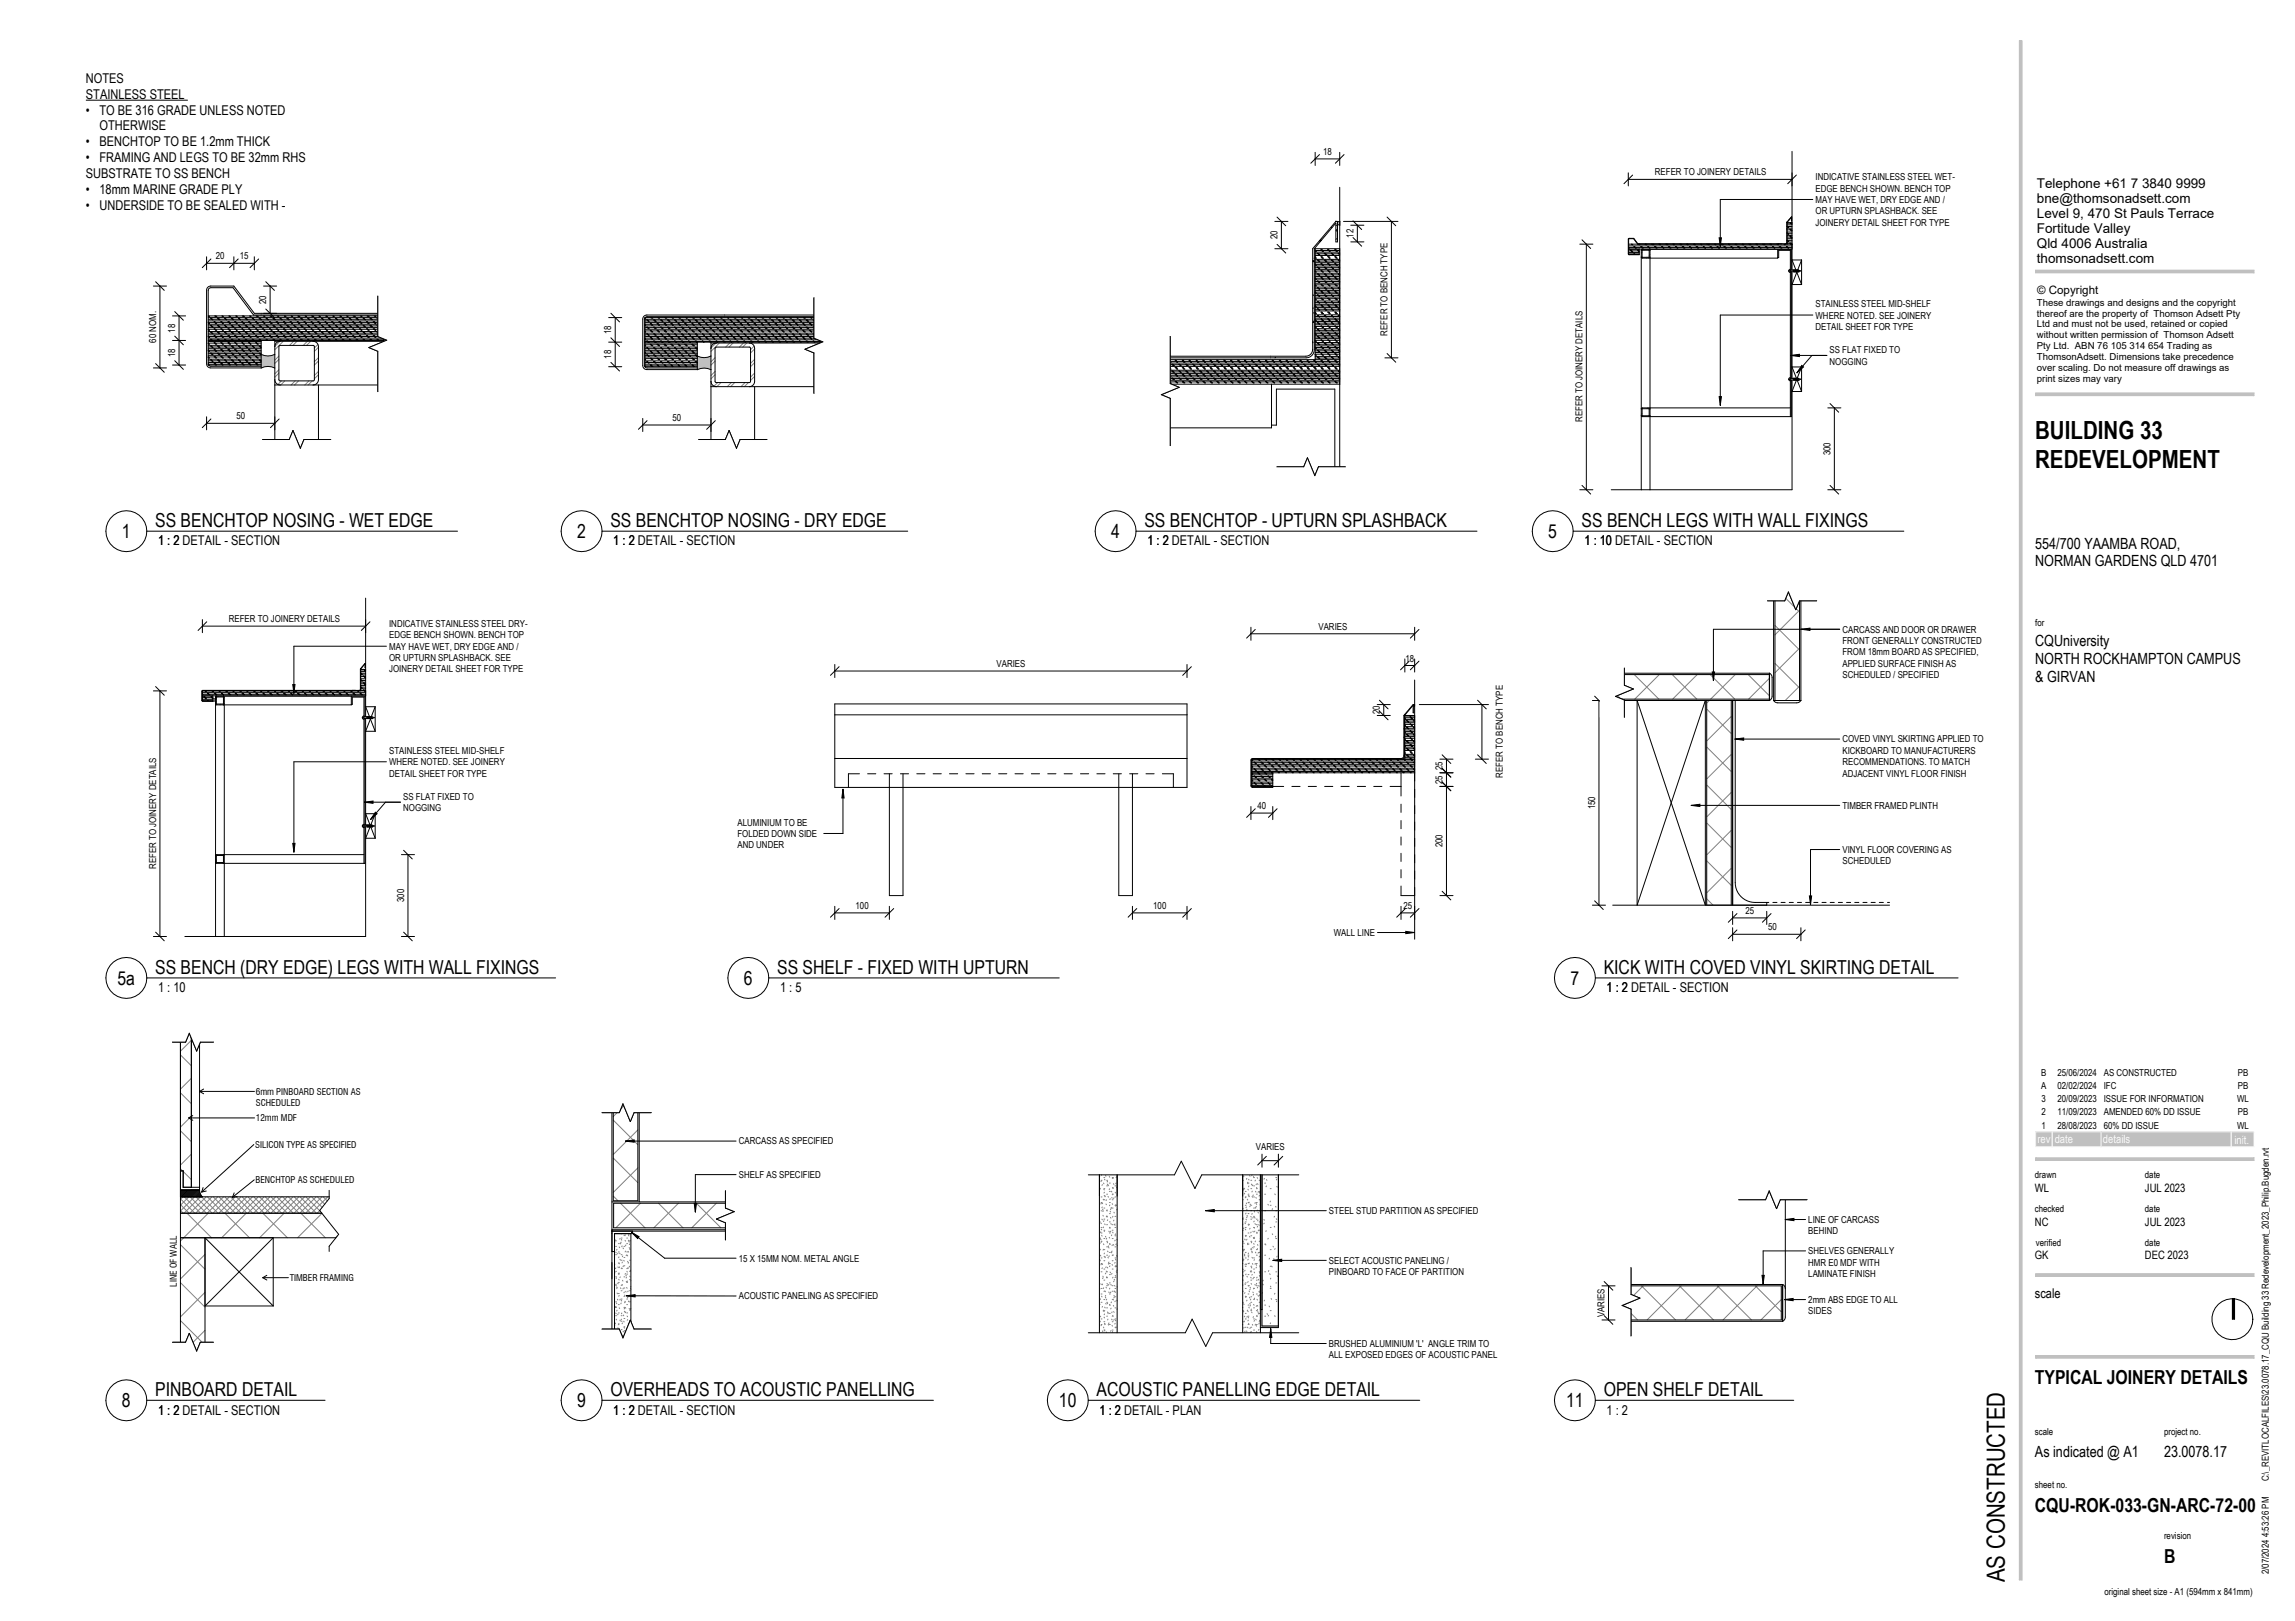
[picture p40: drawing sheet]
<svg xmlns="http://www.w3.org/2000/svg" width="841mm" height="594mm" viewBox="0 0 841 594" stroke-linecap="round" stroke-linejoin="round" font-family="sans-serif">
<defs><g id="words">
<g font-size="9.2">
<text x="745.8" y="160.9">BUILDING 33</text>
<text x="745.8" y="171.4">REDEVELOPMENT</text>
<text x="734.6" y="579.8" transform="rotate(-90 734.6 579.8)">AS CONSTRUCTED</text>
</g>
<g font-size="7.1">
<text x="44.7" y="197.1">1</text>
<text x="56.9" y="193.1">SS BENCHTOP NOSING - WET EDGE</text>
<text x="211.5" y="197.1">2</text>
<text x="223.7" y="193.1">SS BENCHTOP NOSING - DRY EDGE</text>
<text x="407.2" y="197.1">4</text>
<text x="419.4" y="193.1">SS BENCHTOP - UPTURN SPLASHBACK</text>
<text x="567.4" y="197.1">5</text>
<text x="579.6" y="193.1">SS BENCH LEGS WITH WALL FIXINGS</text>
<text x="56.9" y="356.8">SS BENCH (DRY EDGE) LEGS WITH WALL FIXINGS</text>
<text x="284.8" y="356.8">SS SHELF - FIXED WITH UPTURN</text>
<text x="587.7" y="356.8">KICK WITH COVED VINYL SKIRTING DETAIL</text>
<text x="43" y="360.8">5a</text>
<text x="272.6" y="360.8">6</text>
<text x="575.5" y="360.8">7</text>
<text x="745.7" y="507.2">TYPICAL JOINERY DETAILS</text>
<text x="44.7" y="515.6">8</text>
<text x="56.9" y="511.6">PINBOARD DETAIL</text>
<text x="211.5" y="515.6">9</text>
<text x="223.7" y="511.6">OVERHEADS TO ACOUSTIC PANELLING</text>
<text x="388.1" y="515.6">10</text>
<text x="401.9" y="511.6">ACOUSTIC PANELLING EDGE DETAIL</text>
<text x="573.9" y="515.6">11</text>
<text x="587.7" y="511.6">OPEN SHELF DETAIL</text>
<text x="745.7" y="554.2">CQU-ROK-033-GN-ARC-72-00</text>
<text x="793" y="572.8">B</text>
</g>
<g font-size="5.6">
<text x="745.8" y="201">554/700 YAAMBA ROAD,</text>
<text x="745.8" y="207.6">NORMAN GARDENS QLD 4701</text>
<text x="745.8" y="236.6">CQUniversity</text>
<text x="745.8" y="243.2">NORTH ROCKHAMPTON CAMPUS</text>
<text x="745.8" y="249.7">&amp; GIRVAN</text>
<text x="745.7" y="533.9">As indicated @ A1</text>
<text x="793" y="533.9">23.0078.17</text>
</g>
<g font-size="4.9">
<text x="31.5" y="30.3">NOTES</text>
<text x="31.5" y="42">•</text>
<text x="31.5" y="36.2">STAINLESS STEEL</text>
<text x="36.4" y="42">TO BE 316 GRADE UNLESS NOTED</text>
<text x="36.4" y="47.8">OTHERWISE</text>
<text x="31.5" y="53.6">•</text>
<text x="36.4" y="53.6">BENCHTOP TO BE 1.2mm THICK</text>
<text x="31.5" y="59.5">•</text>
<text x="36.4" y="59.5">FRAMING AND LEGS TO BE 32mm RHS</text>
<text x="31.5" y="65.3">SUBSTRATE TO SS BENCH</text>
<text x="31.5" y="71.1">•</text>
<text x="36.4" y="71.1">18mm MARINE GRADE PLY</text>
<text x="746.4" y="69">Telephone +61 7 3840 9999</text>
<text x="31.5" y="76.9">•</text>
<text x="36.4" y="76.9">UNDERSIDE TO BE SEALED WITH -</text>
<text x="746.4" y="74.5">bne@thomsonadsett.com</text>
<text x="746.4" y="80">Level 9, 470 St Pauls Terrace</text>
<text x="746.4" y="85.5">Fortitude Valley</text>
<text x="746.4" y="91">Qld 4006 Australia</text>
<text x="746.4" y="96.5">thomsonadsett.com</text>
<text x="57.9" y="199.9">1 : 2 DETAIL - SECTION</text>
<text x="57.9" y="199.9">1 : 2</text>
<text x="224.8" y="199.9">1 : 2 DETAIL - SECTION</text>
<text x="224.8" y="199.9">1 : 2</text>
<text x="420.4" y="199.9">1 : 2 DETAIL - SECTION</text>
<text x="420.4" y="199.9">1 : 2</text>
<text x="580.6" y="199.9">1 : 10 DETAIL - SECTION</text>
<text x="580.6" y="199.9">1 : 10</text>
<text x="57.9" y="363.6">1 : 10</text>
<text x="285.8" y="363.6">1 : 5</text>
<text x="588.7" y="363.6">1 : 2 DETAIL - SECTION</text>
<text x="588.7" y="363.6">1 : 2</text>
<text x="745.7" y="475.5">scale</text>
<text x="57.9" y="518.3">1 : 2 DETAIL - SECTION</text>
<text x="57.9" y="518.3">1 : 2</text>
<text x="224.8" y="518.3">1 : 2 DETAIL - SECTION</text>
<text x="224.8" y="518.3">1 : 2</text>
<text x="402.9" y="518.3">1 : 2 DETAIL - PLAN</text>
<text x="402.9" y="518.3">1 : 2</text>
<text x="588.7" y="518.3">1 : 2</text>
</g>
<g font-size="4.2">
<text x="746.5" y="107.7">© Copyright</text>
<text x="745.7" y="436.8">WL</text>
<text x="786" y="436.8">JUL 2023</text>
<text x="745.7" y="449.1">NC</text>
<text x="786" y="449.1">JUL 2023</text>
<text x="745.7" y="461.5">GK</text>
<text x="786" y="461.5">DEC 2023</text>
</g>
<g font-size="4.2" fill="#fafafa">
<text x="746.6" y="419">rev</text>
<text x="752.9" y="419">date</text>
<text x="770.6" y="419">details</text>
<text x="818.8" y="419.1">init.</text>
</g>
<g font-size="3.5">
<text x="484.9" y="56.8">18</text>
<text x="606.4" y="64.3">REFER TO JOINERY DETAILS</text>
<text x="665.3" y="66.1">INDICATIVE STAINLESS STEEL WET-</text>
<text x="665.3" y="70.2">EDGE BENCH SHOWN. BENCH TOP</text>
<text x="665.3" y="74.4">MAY HAVE WET, DRY EDGE AND /</text>
<text x="665.3" y="78.6">OR UPTURN SPLASHBACK. SEE</text>
<text x="665.3" y="82.7">JOINERY DETAIL SHEET FOR TYPE</text>
<text x="468.1" y="87.7" transform="rotate(-90 468.1 87.7)">20</text>
<text x="496" y="87.2" transform="rotate(-90 496 87.2)">12</text>
<text x="79.1" y="95">20</text>
<text x="87.9" y="95">15</text>
<text x="97.5" y="111.4" transform="rotate(-90 97.5 111.4)">20</text>
<text x="665.3" y="112.6">STAINLESS STEEL MID-SHELF</text>
<text x="746.4" y="112.1">These drawings and designs and the copyright</text>
<text x="665.3" y="116.7">WHERE NOTED. SEE JOINERY</text>
<text x="746.4" y="116">thereof are the property of Thomson Adsett Pty</text>
<text x="746.4" y="120">Ltd and must not be used, retained or copied</text>
<text x="57.2" y="125.6" transform="rotate(-90 57.2 125.6)">60 NOM.</text>
<text x="64.2" y="121.8" transform="rotate(-90 64.2 121.8)">18</text>
<text x="224" y="122.5" transform="rotate(-90 224 122.5)">18</text>
<text x="508.4" y="122.9" transform="rotate(-90 508.4 122.9)">REFER TO BENCH TYPE</text>
<text x="665.3" y="120.9">DETAIL SHEET FOR TYPE</text>
<text x="746.4" y="124">without written permission of Thomson Adsett</text>
<text x="64.2" y="130.8" transform="rotate(-90 64.2 130.8)">18</text>
<text x="224" y="131.5" transform="rotate(-90 224 131.5)">18</text>
<text x="670.5" y="129.5">SS FLAT FIXED TO</text>
<text x="746.4" y="127.9">Pty Ltd. ABN 76 105 314 654 Trading as</text>
<text x="746.4" y="131.9">ThomsonAdsett. Dimensions take precedence</text>
<text x="670.5" y="133.6">NOGGING</text>
<text x="746.4" y="135.9">over scaling. Do not measure off drawings as</text>
<text x="746.4" y="139.8">print sizes may vary</text>
<text x="86.6" y="153.7">50</text>
<text x="246.4" y="154.3">50</text>
<text x="579.9" y="154.7" transform="rotate(-90 579.9 154.7)">REFER TO JOINERY DETAILS</text>
<text x="670.8" y="166.8" transform="rotate(-90 670.8 166.8)">300</text>
<text x="83.8" y="228">REFER TO JOINERY DETAILS</text>
<text x="142.6" y="229.8">INDICATIVE STAINLESS STEEL DRY-</text>
<text x="142.6" y="233.9">EDGE BENCH SHOWN. BENCH TOP</text>
<text x="483.1" y="230.8">VARIES</text>
<text x="675.2" y="231.8">CARCASS AND DOOR OR DRAWER</text>
<text x="745.8" y="229.4">for</text>
<text x="142.6" y="238.1">MAY HAVE WET, DRY EDGE AND /</text>
<text x="675.2" y="236">FRONT GENERALLY CONSTRUCTED</text>
<text x="142.6" y="242.3">OR UPTURN SPLASHBACK. SEE</text>
<text x="365.2" y="244.5">VARIES</text>
<text x="515" y="242.4">18</text>
<text x="675.2" y="240.2">FROM 18mm BOARD AS SPECIFIED,</text>
<text x="675.2" y="244.3">APPLIED SURFACE FINISH AS</text>
<text x="142.6" y="246.4">JOINERY DETAIL SHEET FOR TYPE</text>
<text x="675.2" y="248.5">SCHEDULED / SPECIFIED</text>
<text x="505.6" y="261.8" transform="rotate(-90 505.6 261.8)">20</text>
<text x="675.2" y="272.1">COVED VINYL SKIRTING APPLIED TO</text>
<text x="142.6" y="276.3">STAINLESS STEEL MID-SHELF</text>
<text x="142.6" y="280.4">WHERE NOTED. SEE JOINERY</text>
<text x="675.2" y="276.2">KICKBOARD TO MANUFACTURERS</text>
<text x="675.2" y="280.4">RECOMMENDATIONS. TO MATCH</text>
<text x="142.6" y="284.6">DETAIL SHEET FOR TYPE</text>
<text x="528.6" y="287.3" transform="rotate(-90 528.6 287.3)">25</text>
<text x="528.6" y="282.3" transform="rotate(-90 528.6 282.3)">25</text>
<text x="550.7" y="285" transform="rotate(-90 550.7 285)">REFER TO BENCH TYPE</text>
<text x="675.2" y="284.6">ADJACENT VINYL FLOOR FINISH</text>
<text x="147.8" y="293.2">SS FLAT FIXED TO</text>
<text x="147.8" y="297.3">NOGGING</text>
<text x="460.8" y="296.5">40</text>
<text x="584.5" y="296.6" transform="rotate(-90 584.5 296.6)">150</text>
<text x="675.2" y="296.4">TIMBER FRAMED PLINTH</text>
<text x="270.2" y="302.5">ALUMINIUM TO BE</text>
<text x="270.2" y="306.7">FOLDED DOWN SIDE</text>
<text x="270.2" y="310.9">AND UNDER</text>
<text x="528.6" y="310.6" transform="rotate(-90 528.6 310.6)">200</text>
<text x="675.2" y="312.6">VINYL FLOOR COVERING AS</text>
<text x="675.2" y="316.7">SCHEDULED</text>
<text x="57.2" y="318.4" transform="rotate(-90 57.2 318.4)">REFER TO JOINERY DETAILS</text>
<text x="148.1" y="330.5" transform="rotate(-90 148.1 330.5)">300</text>
<text x="313.5" y="333.1">100</text>
<text x="422.6" y="333.1">100</text>
<text x="514.3" y="333.1">25</text>
<text x="639.6" y="334.9">25</text>
<text x="648" y="340.9">50</text>
<text x="488.8" y="343">WALL LINE</text>
<text x="748" y="394.2">B</text>
<text x="753.9" y="394.2">25/06/2024</text>
<text x="770.9" y="394.2">AS CONSTRUCTED</text>
<text x="820" y="394.2">PB</text>
<text x="748" y="399">A</text>
<text x="753.9" y="399">02/02/2024</text>
<text x="770.9" y="399">IFC</text>
<text x="820" y="399">PB</text>
<text x="748.1" y="403.9">3</text>
<text x="753.9" y="403.9">20/09/2023</text>
<text x="770.9" y="403.9">ISSUE FOR INFORMATION</text>
<text x="819.8" y="403.9">WL</text>
<text x="748.1" y="413.6">1</text>
<text x="748.1" y="408.7">2</text>
<text x="753.9" y="413.6">28/08/2023</text>
<text x="753.9" y="408.7">11/09/2023</text>
<text x="770.9" y="413.6">60% DD ISSUE</text>
<text x="770.9" y="408.7">AMENDED 60% DD ISSUE</text>
<text x="819.8" y="413.6">WL</text>
<text x="820" y="408.7">PB</text>
<text x="270.7" y="419.4">CARCASS AS SPECIFIED</text>
<text x="460.2" y="421.4">VARIES</text>
<text x="270.7" y="431.7">SHELF AS SPECIFIED</text>
<text x="745.7" y="431.7">drawn</text>
<text x="786" y="431.7">date</text>
<text x="487" y="444.9">STEEL STUD PARTITION AS SPECIFIED</text>
<text x="662.6" y="448.1">LINE OF CARCASS</text>
<text x="745.7" y="444.2">checked</text>
<text x="786" y="444.2">date</text>
<text x="662.6" y="452.3">BEHIND</text>
<text x="662.6" y="459.6">SHELVES GENERALLY</text>
<text x="746" y="456.5">verified</text>
<text x="786" y="456.5">date</text>
<text x="270.7" y="462.3">15 X 15MM NOM. METAL ANGLE</text>
<text x="487" y="463.1">SELECT ACOUSTIC PANELING /</text>
<text x="487" y="467.3">PINBOARD TO FACE OF PARTITION</text>
<text x="662.6" y="463.8">HMR E0 MDF WITH</text>
<text x="662.6" y="468">LAMINATE FINISH</text>
<text x="270.7" y="476.2">ACOUSTIC PANELING AS SPECIFIED</text>
<text x="662.6" y="477.5">2mm ABS EDGE TO ALL</text>
<text x="588" y="482.7" transform="rotate(-90 588 482.7)">VARIES</text>
<text x="662.6" y="481.6">SIDES</text>
<text x="487" y="493.6">BRUSHED ALUMINIUM 'L' ANGLE TRIM TO</text>
<text x="487" y="497.7">ALL EXPOSED EDGES OF ACOUSTIC PANEL</text>
<text x="745.7" y="525.9">scale</text>
<text x="793" y="525.9">project no.</text>
<text x="745.7" y="545.4">sheet no.</text>
<text x="831.5" y="542.9" transform="rotate(-90 831.5 542.9)">C:\_REVITLOCALFILES\23.0078.17_CQU Building 33 Redevelopment_2023_Philip.Bugden.rvt</text>
<text x="793" y="564">revision</text>
<text x="831.5" y="576.9" transform="rotate(-90 831.5 576.9)">2/07/2024 4:53:26 PM</text>
<text x="771.2" y="584.6">original sheet size - A1 (594mm x 841mm)</text>
</g>
<g font-size="3.4">
<text x="93.8" y="401.2">6mm PINBOARD SECTION AS</text>
<text x="93.8" y="405.2">SCHEDULED</text>
<text x="93.8" y="410.9">12mm MDF</text>
<text x="93.5" y="420.7">SILICON TYPE AS SPECIFIED</text>
<text x="93.6" y="433.6">BENCHTOP AS SCHEDULED</text>
<text x="64.7" y="471.5" transform="rotate(-90 64.7 471.5)">LINE OF WALL</text>
<text x="106.2" y="469.4">TIMBER FRAMING</text>
</g>
</g></defs>
<path d="M95.7 129.9a5.6 5.6 0 0 0 5 0v5a5.6 5.6 0 0 0-5 0z" fill="#c0c0c0"/>
<g fill="none" stroke="#000" stroke-width=".37">
<path d="M76.3 119.4h64.4M76.3 118.8h64.4M76.3 118.2h64.4M76.3 117.6h64.4M76.3 117h64.4M76.3 116.4h64.4M76.3 118l.5 .6M76.3 118.2l.3 .4-.3-.3M76.4 115.8l.2 .2-.3-.2h64.4v9h-64.4M76.6 115.8l.2 .2M77.4 116.6l.6 .6-.8-.6 .6 .6M77.4 119.2l.6 .6-.8-.6 .6 .6"/>
<path d="M78.4 117.8l.6 .8M78.6 115.8l.4 .2M79.2 118.6l-.6-.8 .8 .8M79.4 116l-.4-.2 .2 .2M79.6 116.6l.7 .6M79.6 119.2l.7 .6M79.8 116.6l.7 .6M79.8 119.2l.7 .6M80 119.2l.7 .6M80 116.6l.7 .6M81.1 117.8l.6 .8-.8-.8M81.3 115.8l.4 .2-.2-.2"/>
<path d="M81.3 117.8l.6 .8M81.7 115.8l.2 .2M82.5 119.2l.6 .6-.8-.6 .6 .6M82.5 116.6l.6 .6-.8-.6 .6 .6M83.5 117.8l.2 .4M83.7 117.8l.6 .8M83.9 117.8l.6 .8M83.9 118.2l.2 .4M84.1 115.8l.4 .2M84.3 116l-.4-.2 .2 .2M84.7 116.6l.6 .6M84.7 119.2l.6 .6"/>
<path d="M84.9 116.6l.6 .6M84.9 119.2l.6 .6M85.1 119.2l.6 .6M85.1 116.6l.6 .6M86.1 117.8l.7 .8-.9-.8M86.3 117.8l.7 .8M86.3 115.8l.5 .2-.2-.2M86.8 115.8l.2 .2M87.6 119.2l.6 .6M87.6 116.6l.6 .6M88 119.8l-.6-.6 .8 .6M88 117.2l-.6-.6 .8 .6"/>
<path d="M88.6 117.8l.6 .8M88.8 115.8l.4 .2M89 115.8l.4 .2M89.2 115.8l.4 .2M89.4 118.6l-.6-.8 .8 .8M89.8 116.6l.6 .6M89.8 119.2l.6 .6M90 119.2l.6 .6M90 116.6l.6 .6M90.2 119.2l.6 .6M90.2 116.6l.6 .6M91.2 117.8l.6 .8-.8-.8"/>
<path d="M91.4 117.8l.6 .8M91.4 115.8l.4 .2-.2-.2M91.8 115.8l.2 .2M92.6 116.6l.7 .6-.9-.6 .7 .6M92.6 119.2l.7 .6-.9-.6 .7 .6M93.7 117.8l.6 .8M93.9 115.8l.4 .2M94.1 115.8l.4 .2M94.3 115.8l.4 .2M94.5 118.6l-.6-.8 .8 .8M94.9 116.6l.6 .6M94.9 119.2l.6 .6"/>
<path d="M95.1 116.6l.6 .6M95.1 119.2l.6 .6M95.3 119.2l.6 .6M95.3 116.6l.6 .6M96.3 117.8l.6 .8-.8-.8M96.5 117.8l.6 .8M96.5 115.8l.4 .2-.2-.2M96.9 115.8l.2 .2M97.7 116.6l.6 .6-.8-.6 .6 .6M97.7 119.2l.6 .6-.8-.6 .6 .6M98.7 117.8l.7 .8M98.9 115.8l.5 .2"/>
<path d="M99.6 118.6l-.7-.8 .9 .8M99.8 116l-.5-.2 .3 .2M100 116.6l.6 .6M100 119.2l.6 .6M100.2 116.6l.6 .6M100.2 119.2l.6 .6M100.4 119.2l.6 .6M100.4 116.6l.6 .6M101.4 117.8l.6 .8-.8-.8M101.6 115.8l.4 .2-.2-.2M101.6 117.8l.6 .8M102 115.8l.2 .2"/>
<path d="M102.8 119.2l.6 .6-.8-.6 .6 .6M102.8 116.6l.6 .6-.8-.6 .6 .6M103.8 117.8l.2 .4M104 117.8l.6 .8M104.2 117.8l.6 .8M104.2 118.2l.2 .4M104.4 115.8l.4 .2M104.6 116l-.4-.2 .2 .2M105 116.6l.7 .6M105 119.2l.7 .6M105.2 116.6l.7 .6M105.2 119.2l.7 .6"/>
<path d="M105.4 119.2l.7 .6M105.4 116.6l.7 .6M106.5 117.8l.6 .8-.8-.8M106.7 117.8l.6 .8M106.7 115.8l.4 .2-.2-.2M107.1 115.8l.2 .2M107.9 119.2l.6 .6-.8-.6 .6 .6M107.9 116.6l.6 .6-.8-.6 .6 .6M108.9 117.8l.6 .8M109.1 115.8l.4 .2M109.3 115.8l.4 .2M109.5 115.8l.4 .2"/>
<path d="M109.7 118.6l-.6-.8 .8 .8M110.1 119.2l.6 .6M110.1 116.6l.6 .6M110.3 119.2l.6 .6M110.3 116.6l.6 .6M110.5 119.2l.6 .6M110.5 116.6l.6 .6M111.5 117.8l.7 .8-.9-.8M111.7 117.8l.7 .8M111.7 115.8l.5 .2-.2-.2M112.2 115.8l.2 .2M113 119.2l.6 .6-.8-.6 .6 .6"/>
<path d="M113 116.6l.6 .6-.8-.6 .6 .6M114 117.8l.6 .8M114.2 115.8l.4 .2M114.4 115.8l.4 .2M114.6 115.8l.4 .2M114.8 118.6l-.6-.8 .8 .8M115.2 116.6l.6 .6M115.2 119.2l.6 .6M115.4 116.6l.6 .6M115.4 119.2l.6 .6M115.6 119.2l.6 .6M115.6 116.6l.6 .6"/>
<path d="M116.6 117.8l.6 .8-.8-.8M116.8 117.8l.6 .8M116.8 115.8l.4 .2-.2-.2M117.2 115.8l.2 .2M118 116.6l.7 .6-.9-.6 .7 .6M118 119.2l.7 .6-.9-.6 .7 .6M119.1 117.8l.6 .8M119.3 115.8l.4 .2M119.9 118.6l-.6-.8 .8 .8M120.1 116l-.4-.2 .2 .2M120.3 116.6l.6 .6M120.3 119.2l.6 .6"/>
<path d="M120.5 116.6l.6 .6M120.5 119.2l.6 .6M120.7 119.2l.6 .6M120.7 116.6l.6 .6M121.7 117.8l.6 .8-.8-.8M121.9 115.8l.4 .2-.2-.2M121.9 117.8l.6 .8M122.3 115.8l.2 .2M123.1 119.2l.6 .6-.8-.6 .6 .6M123.1 116.6l.6 .6-.8-.6 .6 .6M124.1 117.8l.2 .4M124.3 117.8l.7 .8"/>
<path d="M124.5 117.8l.7 .8M124.6 118.2l.2 .4M124.8 115.8l.4 .2M125 116l-.5-.2 .3 .2M125.4 116.6l.6 .6M125.4 119.2l.6 .6M125.6 116.6l.6 .6M125.6 119.2l.6 .6M125.8 119.2l.6 .6M125.8 116.6l.6 .6M126.8 117.8l.6 .8-.8-.8M127 117.8l.6 .8"/>
<path d="M127 115.8l.4 .2-.2-.2M127.4 115.8l.2 .2M128.2 119.2l.6 .6-.8-.6 .6 .6M128.2 116.6l.6 .6-.8-.6 .6 .6M129.2 117.8l.6 .8M129.4 115.8l.4 .2M129.6 115.8l.4 .2M129.8 115.8l.4 .2M130 118.6l-.6-.8 .8 .8M130.4 116.6l.7 .6M130.4 119.2l.7 .6M130.6 119.2l.7 .6"/>
<path d="M130.6 116.6l.7 .6M130.8 119.2l.7 .6M130.8 116.6l.7 .6M131.9 117.8l.6 .8-.8-.8M132.1 117.8l.6 .8M132.1 115.8l.4 .2-.2-.2M132.5 115.8l.2 .2M133.3 116.6l.6 .6-.8-.6 .6 .6M133.3 119.2l.6 .6-.8-.6 .6 .6M134.3 117.8l.6 .8M134.5 115.8l.4 .2M134.7 115.8l.4 .2"/>
<path d="M134.9 115.8l.4 .2M135.1 118.6l-.6-.8 .8 .8M135.5 116.6l.6 .6M135.5 119.2l.6 .6M135.7 116.6l.6 .6M135.7 119.2l.6 .6M135.9 119.2l.6 .6M135.9 116.6l.6 .6M136.9 117.8l.7 .8-.9-.8M137.1 117.8l.7 .8M137.1 115.8l.5 .2-.3-.2M137.6 115.8l.2 .2"/>
<path d="M138.4 116.6l.6 .6-.8-.6 .6 .6M138.4 119.2l.6 .6-.8-.6 .6 .6M139.4 117.8l.6 .8M139.6 115.8l.4 .2M140.2 118.6l-.6-.8 .8 .8M140.4 116l-.4-.2 .2 .2M140.6 119.2l.1 .1M140.6 116.6l.1 .1M76.3 120.6l.5 .5M76.3 124.5h64.4M76.3 123.9h64.4M76.3 122.7h64.4"/>
<path d="M76.3 122.1h64.4M76.3 121.5h64.4M76.3 120.7h64.4M76.3 120h64.4M76.3 123l.5 .7M76.3 120.8l.3 .3-.3-.3M76.3 125.6l.5 .5M76.3 132.8h19.4M76.3 131.6h19.4M76.3 130.8h19.4M76.3 130.2h19.4M76.3 129.6h19.4"/>
<path d="M76.3 129h19.4M76.3 127.8h19.4M76.3 126.5h19.4M76.3 125.7h19.4M76.3 125.1h19.4M76.3 130.7l.5 .5M76.3 133.2l.4 .6M76.3 130.9l.3 .3-.3-.2M76.3 133.6l.2 .2M76.3 128.1l.5 .7M76.3 125.8l.3 .3M76.5 133.8l.8 .4h18.4"/>
<path d="M77.4 121.7l.6 .6-.8-.6 .6 .6M77.4 124.3l.6 .6-.8-.6 .6 .6M77.4 126.7l.6 .7-.8-.7 .6 .7M77.4 129.4l.6 .6-.8-.6 .6 .6M77.4 131.8l.6 .6-.8-.6 .6 .6M78.4 120.4l.6 .7M78.4 125.5l.6 .6M78.4 130.6l.6 .6M78.4 122.9l.6 .8M78.4 128l.6 .8M78.4 133l.6 .8M78.6 130.6l.6 .6"/>
<path d="M78.6 133l.6 .8M78.8 130.6l.6 .6M78.8 133l.6 .8M79.2 121.1l-.6-.6 .8 .6M79.2 126.1l-.6-.6 .8 .6M79.2 123.7l-.6-.8 .8 .8M79.2 128.8l-.6-.8 .8 .8M79.6 121.7l.7 .6M79.6 126.7l.7 .7M79.6 124.3l.7 .6M79.6 131.8l.7 .6M79.6 129.4l.7 .6"/>
<path d="M79.8 121.7l.7 .6M79.8 126.7l.7 .7M79.8 124.3l.7 .6M79.8 129.4l.7 .6M79.8 131.8l.7 .6M80 124.3l.7 .6M80 121.7l.7 .6M80 129.4l.7 .6M80 131.8l.7 .6M80 126.7l.7 .7M80.9 133.1l.7 .7M81.1 120.4l.6 .7-.8-.6"/>
<path d="M81.1 125.5l.6 .6-.8-.6M81.1 130.6l.6 .6-.8-.6M81.1 122.9l.6 .8-.8-.8M81.1 128l.6 .8-.8-.8M81.1 133l.5 .8M81.3 120.4l.6 .7M81.3 125.5l.6 .6M81.3 130.6l.6 .6M81.3 122.9l.6 .8M81.3 133l.5 .8M81.3 128l.6 .8M82.5 121.7l.6 .6-.8-.6 .6 .6"/>
<path d="M82.5 126.7l.6 .7-.8-.7 .6 .7M82.5 124.3l.6 .6-.8-.6 .6 .6M82.5 129.4l.6 .6-.8-.6 .6 .6M82.5 131.8l.6 .6-.8-.6 .6 .6M83.5 122.9l.2 .4M83.5 120.5l.2 .4M83.5 130.6l.2 .4M83.5 133l.2 .5M83.5 128l.2 .4M83.5 125.5l.2 .4M83.7 122.9l.6 .8M83.7 120.4l.6 .7"/>
<path d="M83.7 130.6l.6 .6M83.7 133l.2 .3M83.9 125.9l.2 .2M83.9 120.9l.2 .2M83.9 131l.2 .2M83.9 120.4l.6 .7M83.9 130.6l.6 .6M83.9 122.9l.6 .8M83.9 133l.5 .8M83.9 133.3l.3 .5M83.9 123.3l.2 .4M83.9 133.5l.2 .3"/>
<path d="M83.9 128.4l.2 .4M84.3 126.1l-.6-.6 .8 .6M84.5 128.8l-.8-.8 .6 .8M84.7 126.7l.6 .7M84.7 121.7l.6 .6M84.7 124.3l.6 .6M84.7 131.8l.6 .6M84.7 129.4l.6 .6M84.9 121.7l.6 .6M84.9 126.7l.6 .7M84.9 124.3l.6 .6M84.9 131.8l.6 .6"/>
<path d="M84.9 129.4l.6 .6M85.1 124.3l.6 .6M85.1 129.4l.6 .6M85.1 121.7l.6 .6M85.1 131.8l.6 .6M85.1 126.7l.6 .7M86.1 125.5l.7 .6-.9-.6M86.1 120.4l.7 .7-.9-.6M86.1 130.6l.7 .6-.9-.6M86.1 128l.7 .8-.9-.8M86.1 122.9l.7 .8-.9-.8M86.1 133l.6 .8-.8-.7"/>
<path d="M86.3 125.5l.7 .6M86.3 130.6l.7 .6M86.3 120.4l.7 .7M86.3 122.9l.7 .8M86.3 133l.6 .8M86.3 128l.7 .8M87.6 126.7l.6 .7M87.6 131.8l.6 .6M87.6 124.3l.6 .6M87.6 129.4l.6 .6M87.6 121.7l.6 .6M88 130l-.6-.6 .8 .6"/>
<path d="M88 124.9l-.6-.6 .8 .6M88 127.4l-.6-.7 .8 .7M88 122.3l-.6-.6 .8 .6M88 132.4l-.6-.6 .8 .6M88.6 130.6l.6 .6M88.6 125.5l.6 .6M88.6 120.4l.6 .7M88.6 122.9l.6 .8M88.6 128l.6 .8M88.6 133l.5 .8M89.3 133.8l-.5-.7 .7 .7M89.4 126.1l-.6-.6 .8 .6"/>
<path d="M89.4 131.2l-.6-.6 .8 .6M89.4 121.1l-.6-.7 .8 .7M89.4 128.8l-.6-.8 .8 .8M89.4 123.7l-.6-.8 .8 .8M89.8 131.8l.6 .6M89.8 129.4l.6 .6M89.8 121.7l.6 .6M89.8 124.3l.6 .6M89.8 126.7l.6 .7M90 126.7l.6 .7M90 131.8l.6 .6M90 129.4l.6 .6"/>
<path d="M90 121.7l.6 .6M90 124.3l.6 .6M90.2 129.4l.6 .6M90.2 126.7l.6 .7M90.2 121.7l.6 .6M90.2 124.3l.6 .6M90.2 131.8l.6 .6M91 133.1l.7 .7M91.2 130.6l.6 .6-.8-.6M91.2 125.5l.6 .6-.8-.6M91.2 120.4l.6 .7-.8-.6M91.2 122.9l.6 .8-.8-.8"/>
<path d="M91.2 128l.6 .8-.8-.8M91.2 133l.6 .8M91.4 130.6l.6 .6M91.4 120.4l.6 .7M91.4 125.5l.6 .6M91.4 122.9l.6 .8M91.4 133l.6 .8M91.4 128l.6 .8M92.6 131.8l.7 .6-.9-.6 .7 .6M92.6 129.4l.7 .6-.9-.6 .7 .6M92.6 124.3l.7 .6-.9-.6 .7 .6M92.6 126.7l.7 .7-.9-.7 .7 .7"/>
<path d="M92.6 121.7l.7 .6-.9-.6 .7 .6M93.7 125.5l.6 .6M93.7 120.4l.6 .7M93.7 130.6l.6 .6M93.7 122.9l.6 .8M93.7 133l.5 .8M93.7 128l.6 .8M93.9 133l.5 .8M94.1 133l.5 .8M94.5 131.2l-.6-.6 .8 .6M94.5 126.1l-.6-.6 .8 .6M94.5 121.1l-.6-.7 .8 .7"/>
<path d="M94.5 123.7l-.6-.8 .8 .8M94.5 128.8l-.6-.8 .8 .8M94.9 126.7l.6 .7M94.9 129.4l.6 .6M94.9 121.7l.6 .6M94.9 124.3l.6 .6M94.9 131.8l.6 .6M95.1 131.8l.6 .6M95.1 126.7l.6 .7M95.1 129.4l.6 .6M95.1 124.3l.6 .6M95.1 121.7l.6 .6"/>
<path d="M95.3 129.4a4.6 4.6 0 0 0 5.4 .5M95.3 131.8l.4 .4h-19.4M95.3 126.7l.4 .5h-19.4M95.3 124.3l.4 .5v10.1M95.3 121.7l.6 .6M95.7 133.8h-19.4v-27.4l.5-.8 8.6-.2 7.5 10h48.5v-.6h-48.2l-7.5-10h-8.5l-.7 .2-.6 .6-.2 .7v27l.2 .8 .6 .5 .7 .2h18.5M95.7 134.9a5.6 5.6 0 0 1 5 0M95.7 128.4h-19.4l.3 .4-.3-.3M95.7 133.5h-19.4l.2 .3M96.3 120.4l.6 .7-.8-.6M96.3 122.9l.6 .8-.8-.8M96.5 120.4l.6 .7"/>
<path d="M96.5 122.9l.6 .8M97.7 121.7l.6 .6-.8-.6 .6 .6M97.7 124.3l.5 .5M98 124.8l-.5-.5 .6 .5M98.7 120.4l.7 .7M98.7 122.9l.7 .8M99.6 121.1l-.7-.6 .9 .6M99.6 123.7l-.7-.8 .9 .8M100 121.7l.6 .6M100 124.3l.4 .5M100.2 121.7l.6 .6M100.2 124.3l.4 .5"/>
<path d="M100.4 124.3l.4 .5M100.4 121.7l.6 .6M100.7 139.1l.6 1.4 1.4 .6M101.4 120.4l.6 .7-.8-.6M101.4 122.9l.6 .8-.8-.8M101.6 120.4l.6 .7M101.6 122.9l.6 .8M102.3 126.7h12.8v12.7h-12.8zM102.7 125.1l-1.4 .5-.6 1.4M102.8 121.7l.6 .6-.8-.6 .6 .6M102.8 124.3l.5 .5-.7-.5 .5 .5M103.8 122.9l.2 .4"/>
<path d="M103.8 120.5l.2 .4M104 122.9l.6 .8M104 120.4l.6 .7M104.2 120.9l.2 .2M104.2 120.4l.6 .7M104.2 122.9l.6 .8M104.2 123.3l.2 .4M105 121.7l.7 .6M105 124.3l.5 .5M105.2 121.7l.7 .6M105.2 124.3l.5 .5M105.4 124.3l.5 .5"/>
<path d="M105.4 121.7l.7 .6M106.5 120.4l.6 .7-.8-.6M106.5 122.9l.6 .8-.8-.8M106.7 120.4l.6 .7M106.7 122.9l.6 .8M107.9 124.3l.4 .5M107.9 121.7l.6 .6-.8-.6 .6 .6M108.1 124.8l-.4-.5 .6 .5M108.9 120.4l.6 .7M108.9 122.9l.6 .8M109.7 121.1l-.6-.7 .8 .7M109.7 123.7l-.6-.8 .8 .8"/>
<path d="M110.1 121.7l.6 .6M110.1 124.3l.5 .5M110.3 121.7l.6 .6M110.3 124.3l.5 .5M110.5 124.3l.5 .5M110.5 121.7l.6 .6M111.5 120.4l.7 .7-.9-.6M111.5 122.9l.7 .8-.9-.8M111.7 120.4l.7 .7M111.7 122.9l.7 .8M113 124.3l.4 .5M113 121.7l.6 .6-.8-.6 .6 .6"/>
<path d="M113.2 124.8l-.4-.5 .6 .5M114 120.4l.6 .7M114 122.9l.6 .8M114.8 125.1l1.3 .5 .6 1.4-.1 12.6-.5 .9-1.3 .6M114.8 121.1l-.6-.7 .8 .7M114.8 123.7l-.6-.8 .8 .8M115.2 124.3l.5 .5M115.2 121.7l.6 .6M115.4 124.3l.5 .5M115.4 121.7l.6 .6M115.6 124.3l.5 .5M115.6 121.7l.6 .6"/>
<path d="M116.6 120.4l.6 .7-.8-.6M116.6 122.9l.6 .8-.8-.8M116.8 120.4l.6 .7M116.8 122.9l.6 .8M118 121.7l.7 .6-.9-.6 .7 .6M118 124.3l.4 .5-.6-.5 .5 .5M119.1 120.4l.6 .7M119.1 122.9l.6 .8M119.9 121.1l-.6-.6 .8 .6M119.9 123.7l-.6-.8 .8 .8M120.3 121.7l.6 .6M120.3 124.3l.4 .5"/>
<path d="M120.5 121.7l.6 .6M120.5 124.3l.4 .5M120.7 124.3l.4 .5M120.7 121.7l.6 .6M121.7 120.4l.6 .7-.8-.6M121.7 122.9l.6 .8-.8-.8M121.9 120.4l.6 .7M121.9 122.9l.6 .8M123.1 121.7l.6 .6-.8-.6 .6 .6M123.1 124.3l.5 .5M123.4 124.8l-.5-.5 .6 .5M124.1 122.9l.2 .4"/>
<path d="M124.1 120.5l.2 .4M124.3 122.9l.7 .8M124.3 120.4l.7 .7M124.5 120.9l.3 .2M124.5 120.4l.7 .7M124.5 122.9l.7 .8M124.6 123.3l.2 .4M125.4 121.7l.6 .6M125.4 124.3l.4 .5M125.6 124.3l.4 .5M125.6 121.7l.6 .6M125.8 124.3l.4 .5"/>
<path d="M125.8 121.7l.6 .6M126.8 120.4l.6 .7-.8-.6M126.8 122.9l.6 .8-.8-.8M127 120.4l.6 .7M127 122.9l.6 .8M128.2 124.3l.4 .5-.6-.5 .5 .5M128.2 121.7l.6 .6-.8-.6 .6 .6M129.2 120.4l.6 .7M129.2 122.9l.6 .8M130 121.1l-.6-.7 .8 .7M130 123.7l-.6-.8 .8 .8M130.4 121.7l.7 .6"/>
<path d="M130.4 124.3l.5 .5M130.6 121.7l.7 .6M130.6 124.3l.5 .5M130.8 124.3l.5 .5M130.8 121.7l.7 .6M131.9 120.4l.6 .7-.8-.6M131.9 122.9l.6 .8-.8-.8M132.1 120.4l.6 .7M132.1 122.9l.6 .8M133.3 121.7l.6 .6-.8-.6 .6 .6M133.3 124.3l.4 .5M133.5 124.8l-.4-.5 .6 .5"/>
<path d="M134.3 120.4l.6 .7M134.3 122.9l.6 .8M135.1 121.1l-.6-.7 .8 .7M135.1 123.7l-.6-.8 .8 .8M135.5 121.7l.6 .6M135.5 124.3l.5 .5M135.7 124.3l.5 .5M135.7 121.7l.6 .6M135.9 124.3l.5 .5M135.9 121.7l.6 .6M136.9 120.4l.7 .7-.9-.6M136.9 122.9l.7 .8-.9-.8"/>
<path d="M137.1 120.4l.7 .7M137.1 122.9l.7 .8M138.4 121.7l.6 .6-.8-.6 .6 .6M138.4 124.3l.4 .5-.6-.5 .4 .5M139.4 120.4l.6 .7M139.4 122.9l.6 .8M140.2 121.1l-.6-.6 .8 .6M140.2 123.7l-.6-.8 .8 .8M140.6 121.7l.1 .1M140.6 124.3l.1 .1M140.7 123.3h-64.4l.3 .4-.3-.3M100.7 141.1h47.7v-16h-47.7v40.4h16v-24.4"/>
</g>
<g fill="none" stroke="#808080" stroke-width=".37">
<path d="M102.2 130.5l-1.5 1.5M102.2 135.5l-1.5 1.5M102.2 131.7l-1.5 1.5M102.2 136.7l-1.5 1.5M102.6 125.1l-1.9 1.8M103.2 139.6l-1.4 1.3M103.8 125.1l-3.1 3.1M104.4 139.6l-1.5 1.5M107.6 125.1l-1.5 1.5M108.2 139.6l-1.5 1.5M108.8 125.1l-1.5 1.5M109.4 139.6l-1.5 1.5"/>
<path d="M112.6 125.1l-1.5 1.5M113.2 139.6l-1.5 1.5M113.8 125.1l-1.5 1.5M114.4 139.6l-1.5 1.5M116.5 126.2l-1.3 1.3M116.7 131.1l-1.5 1.5M116.7 136.1l-1.5 1.5M116.7 127.2l-1.5 1.5M116.7 132.3l-1.5 1.5M116.7 137.3l-1.5 1.5"/>
</g>
<g fill="#fff">
<path d="M236.4 116.4h64.1v9h-64.1z"/>
<path d="M236.4 125.4h19.1v9h-19.1z"/>
<path d="M261.1 126.3l-.6 1.3v12.1l.6 1.4 1.4 .6h12.1l1.4-.6 .5-1.4v-12.1l-.5-1.3-1.4-.6h-12.1zM262.2 127.3h12.7v12.8h-12.7z"/>
</g>
<path d="M255.5 130.5a5.6 5.6 0 0 0 5 0v5a5.6 5.6 0 0 0-5 0z" fill="#c0c0c0"/>
<g fill="none" stroke="#000" stroke-width=".37">
<path d="M236.4 119.2h.1M236.4 119.4h64.1M236.4 118.8h64.1M236.4 118.2h64.1M236.4 117.6h64.1M236.4 117h64.1M236.4 116.5v.1M236.4 118.9l.2 .3M236.4 116.4l.2 .2M237.2 117.2l.6 .6-.8-.6 .6 .6M237.2 119.8l.6 .7-.8-.7 .6 .7M238.3 118.4l.6 .8"/>
<path d="M238.5 116.4l.4 .2M239.1 119.2l-.6-.8 .8 .8M239.3 116.6l-.4-.2 .2 .2M239.5 117.2l.6 .6M239.5 119.8l.6 .7M239.7 117.2l.6 .6M239.7 119.8l.6 .7M239.9 119.8l.6 .7M239.9 117.2l.6 .6M240.9 118.4l.6 .8-.8-.8M241.1 118.4l.6 .8M241.1 116.4l.4 .2-.2-.2"/>
<path d="M241.5 116.4l.2 .2M242.3 119.8l.6 .7-.8-.7 .6 .7M242.3 117.2l.6 .6-.8-.6 .6 .6M243.3 118.4l.2 .4M243.5 118.4l.6 .8M243.7 118.4l.7 .8M243.7 118.8l.2 .4M243.9 116.4l.5 .2M244.1 116.6l-.4-.2 .2 .2M244.6 117.2l.6 .6M244.6 119.8l.6 .7M244.8 117.2l.6 .6"/>
<path d="M244.8 119.8l.6 .7M245 119.8l.6 .7M245 117.2l.6 .6M246 118.4l.6 .8-.8-.8M246.2 118.4l.6 .8M246.2 116.4l.4 .2-.2-.2M246.6 116.4l.2 .2M247.4 119.8l.6 .7-.8-.7 .6 .7M247.4 117.2l.6 .6-.8-.6 .6 .6M248.4 118.4l.6 .8M248.6 116.4l.4 .2M248.8 116.4l.4 .2"/>
<path d="M249 116.4l.4 .2M249.2 119.2l-.6-.8 .8 .8M249.6 117.2l.6 .6M249.6 119.8l.6 .7M249.8 119.8l.6 .7M249.8 117.2l.6 .6M250 119.8l.6 .7M250 117.2l.6 .6M251.1 118.4l.6 .8-.8-.8M251.3 118.4l.6 .8M251.3 116.4l.4 .2-.2-.2M251.7 116.4l.2 .2"/>
<path d="M252.5 117.2l.6 .6-.8-.6 .6 .6M252.5 119.8l.6 .7-.8-.7 .6 .7M253.5 118.4l.6 .8M253.7 116.4l.4 .2M253.9 116.4l.4 .2M254.1 116.4l.4 .2M254.3 119.2l-.6-.8 .8 .8M254.7 117.2l.6 .6M254.7 119.8l.6 .7M254.9 117.2l.6 .6M254.9 119.8l.6 .7M255.1 119.8l.6 .7"/>
<path d="M255.1 117.2l.6 .6M256.1 118.4l.6 .8-.8-.8M256.3 118.4l.6 .8M256.3 116.4l.4 .2-.2-.2M256.7 116.4l.2 .2M257.6 117.2l.6 .6-.8-.6 .6 .6M257.6 119.8l.6 .7-.8-.7 .6 .7M258.6 118.4l.6 .8M258.8 116.4l.4 .2M259.4 119.2l-.6-.8 .8 .8M259.6 116.6l-.4-.2 .2 .2M259.8 119.8l.6 .7"/>
<path d="M259.8 117.2l.6 .6M260 117.2l.6 .6M260 119.8l.6 .7M260.2 119.8l.6 .7M260.2 117.2l.6 .6M261.2 118.4l.6 .8-.8-.8M261.4 118.4l.6 .8M261.4 116.4l.4 .2-.2-.2M261.8 116.4l.2 .2M262.6 119.8l.6 .7-.8-.7 .6 .7M262.6 117.2l.6 .6-.8-.6 .6 .6M263.7 118.4l.2 .4"/>
<path d="M263.9 118.4l.6 .8M264.1 118.4l.6 .8M264.1 118.8l.2 .4M264.3 116.4l.4 .2M264.5 116.6l-.4-.2 .2 .2M264.9 117.2l.6 .6M264.9 119.8l.6 .7M265.1 117.2l.6 .6M265.1 119.8l.6 .7M265.3 119.8l.6 .7M265.3 117.2l.6 .6M266.3 118.4l.6 .8-.8-.8"/>
<path d="M266.5 118.4l.6 .8M266.5 116.4l.4 .2-.2-.2M266.9 116.4l.2 .2M267.7 119.8l.6 .7-.8-.7 .6 .7M267.7 117.2l.6 .6-.8-.6 .6 .6M268.7 118.4l.6 .8M268.9 116.4l.4 .2M269.1 116.4l.4 .2M269.3 116.4l.4 .2M269.5 119.2l-.6-.8 .9 .8M270 117.2l.6 .6M270 119.8l.6 .7"/>
<path d="M270.2 119.8l.6 .7M270.2 117.2l.6 .6M270.4 119.8l.6 .7M270.4 117.2l.6 .6M271.4 118.4l.6 .8-.8-.8M271.6 118.4l.6 .8M271.6 116.4l.4 .2-.2-.2M272 116.4l.2 .2M272.8 117.2l.6 .6-.8-.6 .6 .6M272.8 119.8l.6 .7-.8-.7 .6 .7M273.8 118.4l.6 .8M274 116.4l.4 .2"/>
<path d="M274.2 116.4l.4 .2M274.4 116.4l.4 .2M274.6 119.2l-.6-.8 .8 .8M275 117.2l.6 .6M275 119.8l.6 .7M275.2 119.8l.6 .7M275.2 117.2l.6 .6M275.4 119.8l.6 .7M275.4 117.2l.6 .6M276.5 118.4l.6 .8-.8-.8M276.7 118.4l.6 .8M276.7 116.4l.4 .2-.2-.2"/>
<path d="M277.1 116.4l.2 .2M277.9 117.2l.6 .6-.8-.6 .6 .6M277.9 119.8l.6 .7-.8-.7 .6 .7M278.9 118.4l.6 .8M279.1 118.4l.6 .8M279.1 116.4l.4 .2M279.1 118.4l.8 .8M279.9 116.6l-.4-.2 .2 .2M280.1 117.2l.6 .6M280.1 119.8l.6 .7M280.3 117.2l.6 .6M280.3 119.8l.6 .7"/>
<path d="M280.5 119.8l.6 .7M280.5 117.2l.6 .6M281.5 118.4l.6 .8-.8-.8M281.7 118.4l.6 .8M281.7 116.4l.4 .2-.2-.2M282.1 116.4l.2 .2M283 119.8l.6 .7-.8-.7 .6 .7M283 117.2l.6 .6-.8-.6 .6 .6M284 118.4l.2 .4M284.2 118.4l.6 .8M284.4 118.4l.6 .8M284.4 118.8l.2 .4"/>
<path d="M284.6 116.4l.4 .2M284.8 116.6l-.4-.2 .2 .2M285.2 117.2l.6 .6M285.2 119.8l.6 .7M285.4 117.2l.6 .6M285.4 119.8l.6 .7M285.6 119.8l.6 .7M285.6 117.2l.6 .6M286.6 118.4l.6 .8-.8-.8M286.8 118.4l.6 .8M286.8 116.4l.4 .2-.2-.2M287.2 116.4l.2 .2"/>
<path d="M288 119.8l.6 .7-.8-.7 .6 .7M288 117.2l.6 .6-.8-.6 .6 .6M289.1 118.4l.6 .8M289.3 116.4l.4 .2M289.5 116.4l.4 .2M289.7 116.4l.4 .2M289.9 119.2l-.6-.8 .8 .8M290.3 117.2l.6 .6M290.3 119.8l.6 .7M290.5 119.8l.6 .7M290.5 117.2l.6 .6M290.7 119.8l.6 .7"/>
<path d="M290.7 117.2l.6 .6M291.7 118.4l.6 .8-.8-.8M291.9 118.4l.6 .8M291.9 116.4l.4 .2-.2-.2M292.3 116.4l.2 .2M293.1 117.2l.6 .6-.8-.6 .6 .6M293.1 119.8l.6 .7-.8-.7 .6 .7M294.1 118.4l.6 .8M294.3 116.4l.4 .2M294.5 116.4l.4 .2M294.7 116.4l.4 .2M294.9 119.2l-.6-.8 .9 .8"/>
<path d="M295.4 117.2l.6 .6M295.4 119.8l.6 .7M295.6 117.2l.6 .6M295.6 119.8l.6 .7M295.8 119.8l.6 .7M295.8 117.2l.6 .6M296.8 118.4l.6 .8-.8-.8M297 118.4l.6 .8M297 116.4l.4 .2-.2-.2M297.4 116.4l.2 .2M298.2 119.8l.6 .7-.8-.7 .6 .7M298.2 117.2l.6 .6-.8-.6 .6 .6"/>
<path d="M299.2 118.4l.6 .8M299.4 116.4l.4 .2M300 119.2l-.6-.8 .8 .8M300.2 116.6l-.4-.2 .2 .2M300.4 119.8l.1 .1M300.4 117.2l.1 .1M236.4 121.4l.2 .3M236.4 125.1h64.1M236.4 124.5h64.1M236.4 123.3h64.1M236.4 122.7h64.1M236.4 122.1h64.1"/>
<path d="M236.4 121.3h64.1M236.4 120.7h64.1M236.4 120h64.1M236.4 124.3h.1M236.4 121.6v.1M236.4 126.5l.2 .3M236.4 129.4h.1M236.4 134.1h19.1M236.4 133.5h19.1M236.4 132.2h19.1M236.4 131.4h19.1M236.4 130.8h19.1"/>
<path d="M236.4 130.2h19.1M236.4 129.6h19.1M236.4 129h19.1M236.4 128.4h19.1M236.4 127.2h19.1M236.4 126.3h19.1M236.4 125.7h19.1M236.4 131.6l.2 .2M236.4 134.1l.2 .3M236.4 131.8h.1M236.4 129.1l.2 .3M236.4 126.7v.1"/>
<path d="M236.4 125.4h64.1v-9h-64.1v18h19.1M237.2 122.3l.6 .6-.8-.6 .6 .6M237.2 124.9l.6 .6-.8-.6 .6 .6M237.2 127.4l.6 .6-.8-.6 .6 .6M237.2 130l.6 .6-.8-.6 .6 .6M237.2 132.4l.6 .6-.8-.6 .6 .6M238.3 121.1l.6 .6M238.3 126.1l.6 .7M238.3 131.2l.6 .6M238.3 123.5l.6 .8M238.3 128.6l.6 .8M238.3 133.7l.5 .7"/>
<path d="M238.5 131.2l.6 .6M238.5 133.7l.5 .7M238.7 131.2l.6 .6M238.7 133.7l.5 .7M239.1 121.7l-.6-.6 .8 .6M239.1 126.8l-.6-.7 .8 .7M239.1 124.3l-.6-.8 .8 .8M239.1 129.4l-.6-.8 .8 .8M239.5 122.3l.6 .6M239.5 127.4l.6 .6M239.5 124.9l.6 .6M239.5 132.4l.6 .6"/>
<path d="M239.5 130l.6 .6M239.7 122.3l.6 .6M239.7 127.4l.6 .6M239.7 124.9l.6 .6M239.7 132.4l.6 .6M239.7 130l.6 .6M239.9 124.9l.6 .6M239.9 122.3l.6 .6M239.9 130l.6 .6M239.9 132.4l.6 .6M239.9 127.4l.6 .6M240.9 121.1l.6 .6-.8-.6"/>
<path d="M240.9 126.1l.6 .7-.8-.7M240.9 131.2l.6 .6-.8-.6M240.9 123.5l.6 .8-.8-.8M240.9 128.6l.6 .8-.8-.8M240.9 133.7l.5 .7-.7-.7M241.1 121.1l.6 .6M241.1 126.1l.6 .7M241.1 131.2l.6 .6M241.1 123.5l.6 .8M241.1 133.7l.5 .7M241.1 128.6l.6 .8M242.3 122.3l.6 .6-.8-.6 .6 .6"/>
<path d="M242.3 127.4l.6 .6-.8-.6 .6 .6M242.3 124.9l.6 .6-.8-.6 .6 .6M242.3 130l.6 .6-.8-.6 .6 .6M242.3 132.4l.6 .6-.8-.6 .6 .6M243.3 123.5l.2 .4M243.3 121.1l.2 .4M243.3 131.2l.2 .4M243.3 133.7l.2 .4M243.3 128.6l.2 .4M243.3 126.1l.2 .4M243.5 123.5l.6 .8M243.5 121.1l.6 .6"/>
<path d="M243.5 131.2l.6 .6M243.5 133.7l.6 .7M243.7 126.5l.2 .3M243.7 121.5l.2 .2M243.7 121.1l.7 .6M243.7 131.6l.2 .2M243.7 131.2l.7 .6M243.7 123.5l.7 .8M243.7 133.7l.6 .7M243.7 123.9l.2 .4M243.7 134.1l.2 .3M243.7 129l.2 .4"/>
<path d="M244.1 126.8l-.6-.7 .9 .7M244.4 129.4l-.9-.8 .6 .8M244.6 127.4l.6 .6M244.6 122.3l.6 .6M244.6 124.9l.6 .6M244.6 132.4l.6 .6M244.6 130l.6 .6M244.8 122.3l.6 .6M244.8 127.4l.6 .6M244.8 124.9l.6 .6M244.8 132.4l.6 .6M244.8 130l.6 .6"/>
<path d="M245 124.9l.6 .6M245 130l.6 .6M245 122.3l.6 .6M245 127.4l.6 .6M245 132.4l.6 .6M246 126.1l.6 .7-.8-.7M246 121.1l.6 .6-.8-.6M246 131.2l.6 .6-.8-.6M246 133.7l.5 .7-.7-.7M246 123.5l.6 .8-.8-.8M246 128.6l.6 .8-.8-.8M246.2 131.2l.6 .6"/>
<path d="M246.2 121.1l.6 .6M246.2 126.1l.6 .7M246.2 123.5l.6 .8M246.2 133.7l.5 .7M246.2 128.6l.6 .8M247.4 132.4l.6 .6-.8-.6 .6 .6M247.4 124.9l.6 .6-.8-.6 .6 .6M247.4 130l.6 .6-.8-.6 .6 .6M247.4 127.4l.6 .6-.8-.6 .6 .6M247.4 122.3l.6 .6-.8-.6 .6 .6M248.4 126.1l.6 .7M248.4 121.1l.6 .6"/>
<path d="M248.4 131.2l.6 .6M248.4 123.5l.6 .8M248.4 133.7l.5 .7M248.4 128.6l.6 .8M249.2 134.4l-.6-.7 .7 .7M249.2 126.8l-.6-.7 .8 .7M249.2 131.8l-.6-.6 .8 .6M249.2 121.7l-.6-.6 .8 .6M249.2 124.3l-.6-.8 .8 .8M249.2 129.4l-.6-.8 .8 .8M249.6 127.4l.6 .6M249.6 130l.6 .6"/>
<path d="M249.6 122.3l.6 .6M249.6 124.9l.6 .6M249.6 132.4l.6 .6M249.8 127.4l.6 .6M249.8 132.4l.6 .6M249.8 130l.6 .6M249.8 122.3l.6 .6M249.8 124.9l.6 .6M250 124.9l.6 .6M250 127.4l.6 .6M250 122.3l.6 .6M250 132.4l.6 .6"/>
<path d="M250 130l.6 .6M251.1 131.2l.6 .6-.8-.6M251.1 126.1l.6 .7-.8-.7M251.1 121.1l.6 .6-.8-.6M251.1 128.6l.6 .8-.8-.8M251.1 123.5l.6 .8-.8-.8M251.1 133.7l.5 .7-.7-.7M251.3 126.1l.6 .7M251.3 121.1l.6 .6M251.3 131.2l.6 .6M251.3 133.7l.5 .7M251.3 123.5l.6 .8"/>
<path d="M251.3 128.6l.6 .8M252.5 130l.6 .6-.8-.6 .6 .6M252.5 132.4l.6 .7-.8-.7 .6 .6M252.5 127.4l.6 .6-.8-.6 .6 .6M252.5 124.9l.6 .6-.8-.6 .6 .6M252.5 122.3l.6 .6-.8-.6 .6 .6M253.5 131.2l.6 .6M253.5 126.1l.6 .7M253.5 121.1l.6 .6M253.5 123.5l.6 .8M253.5 133.7l.5 .7M253.5 128.6l.6 .8"/>
<path d="M253.7 133.7l.5 .7M253.9 133.7l.5 .7M254.3 131.8l-.6-.6 .8 .6M254.3 126.8l-.6-.7 .8 .7M254.3 121.7l-.6-.6 .8 .6M254.3 129.4l-.6-.8 .8 .8M254.3 124.3l-.6-.8 .8 .8M254.7 132.4l.6 .6M254.7 127.4l.6 .6M254.7 122.3l.6 .6M254.7 124.9l.6 .6M254.7 130l.6 .6"/>
<path d="M254.9 132.4l.6 .6M254.9 130l.6 .6M254.9 124.9l.6 .6M254.9 127.4l.6 .6M254.9 122.3l.6 .6M255.1 130a4.6 4.6 0 0 0 5.4 .5M255.1 132.4l.4 .5-19.1-.1M255.1 127.4l.4 .4h-19.1M255.1 124.9l.5 .5M255.1 122.3l.6 .6M255.5 134.8h-18.4l-.7-.3-.3-.7v-16.8l.3-.7 .7-.3h64.2v-.6h-64.3l-1 .5-.5 1v17l.5 1.1 1 .4h18.5M255.5 125.4v10.1a5.6 5.6 0 0 1 5 0"/>
<path d="M256.1 121.1l.6 .6-.8-.6M256.1 123.5l.6 .8-.8-.8M256.3 121.1l.6 .6M256.3 123.5l.6 .8M257.6 122.3l.6 .6-.8-.6 .6 .6M257.6 124.9l.4 .5-.6-.5 .4 .5M258.6 121.1l.6 .6M258.6 123.5l.6 .8M259.4 121.7l-.6-.6 .8 .6M259.4 124.3l-.6-.8 .8 .8M259.8 122.3l.6 .6M259.8 124.9l.4 .5"/>
<path d="M260 122.3l.6 .6M260 124.9l.4 .5M260.2 124.9l.5 .5M260.2 122.3l.6 .6M260.5 139.7l.6 1.4 1.4 .6M261.2 121.1l.6 .6-.8-.6M261.2 123.5l.6 .8-.8-.8M261.4 121.1l.6 .6M261.4 123.5l.6 .8M262.2 127.3h12.7v12.8h-12.7zM262.5 125.7l-1.4 .6-.6 1.3M262.6 122.3l.6 .6-.8-.6 .6 .6"/>
<path d="M262.6 124.9l.5 .5M262.9 125.4l-.5-.5 .6 .5M263.7 123.5l.2 .4M263.7 121.1l.2 .4M263.9 123.5l.6 .8M263.9 121.1l.6 .6M264.1 121.5l.2 .2M264.1 121.1l.6 .6M264.1 123.5l.6 .8M264.1 123.9l.2 .4M264.9 122.3l.6 .6M264.9 124.9l.4 .5"/>
<path d="M265.1 122.3l.6 .6M265.1 124.9l.4 .5M265.3 124.9l.4 .5M265.3 122.3l.6 .6M266.3 121.1l.6 .6-.8-.6M266.3 123.5l.6 .8-.8-.8M266.5 121.1l.6 .6M266.5 123.5l.6 .8M267.7 124.9l.5 .5-.7-.5 .5 .5M267.7 122.3l.6 .6-.8-.6 .6 .6M268.7 121.1l.6 .6M268.7 123.5l.6 .8"/>
<path d="M269.5 121.7l-.6-.6 .8 .6M269.5 124.3l-.6-.8 .9 .8M270 122.3l.6 .6M270 124.9l.4 .5M270.2 122.3l.6 .6M270.2 124.9l.4 .5M270.4 124.9l.4 .5M270.4 122.3l.6 .6M271.4 121.1l.6 .6-.8-.6M271.4 123.5l.6 .8-.8-.8M271.6 121.1l.6 .6M271.6 123.5l.6 .8"/>
<path d="M272.8 124.9l.4 .5M272.8 122.3l.6 .6-.8-.6 .6 .6M273 125.4l-.4-.5 .6 .5M273.8 121.1l.6 .6M273.8 123.5l.6 .8M274.6 125.7l1.4 .6 .5 1.3v12.6l-.5 .9-1.4 .6M274.6 121.7l-.6-.6 .8 .6M274.6 124.3l-.6-.8 .8 .8M275 122.3l.6 .6M275 124.9l.5 .5M275.2 124.9l.5 .5M275.2 122.3l.6 .6"/>
<path d="M275.4 124.9l.5 .5M275.4 122.3l.6 .6M276.5 121.1l.6 .6-.8-.6M276.5 123.5l.6 .8-.8-.8M276.7 121.1l.6 .6M276.7 123.5l.6 .8M277.9 122.3l.6 .6-.8-.6 .6 .6M277.9 124.9l.4 .5-.6-.5 .4 .5M278.9 121.1l.6 .6M278.9 123.5l.6 .8M279.1 123.5l.6 .8M279.1 123.5l.8 .8"/>
<path d="M279.7 121.7l-.6-.6 .8 .6M280.1 122.3l.6 .6M280.1 124.9l.5 .5M280.3 122.3l.6 .6M280.3 124.9l.5 .5M280.5 124.9l.5 .5M280.5 122.3l.6 .6M281.5 121.1l.6 .6-.8-.6M281.5 123.5l.6 .8-.8-.8M281.7 121.1l.6 .6M281.7 123.5l.6 .8M283 122.3l.6 .6-.8-.6 .6 .6"/>
<path d="M283 124.9l.4 .5M283.2 125.4l-.4-.5 .6 .5M284 123.5l.2 .4M284 121.1l.2 .4M284.2 123.5l.6 .8M284.2 121.1l.6 .6M284.4 121.5l.2 .2M284.4 121.1l.6 .6M284.4 123.5l.6 .8M284.4 123.9l.2 .4M285.2 122.3l.6 .6M285.2 124.9l.4 .5"/>
<path d="M285.4 122.3l.6 .6M285.4 124.9l.4 .5M285.6 124.9l.5 .5M285.6 122.3l.6 .6M286.6 121.1l.6 .6-.8-.6M286.6 123.5l.6 .8-.8-.8M286.8 121.1l.6 .6M286.8 123.5l.6 .8M288 124.9l.5 .5M288 122.3l.6 .6-.8-.6 .6 .6M288.3 125.4l-.5-.5 .6 .5M289.1 121.1l.6 .6"/>
<path d="M289.1 123.5l.6 .8M289.9 121.7l-.6-.6 .8 .6M289.9 124.3l-.6-.8 .8 .8M290.3 122.3l.6 .6M290.3 124.9l.4 .5M290.5 122.3l.6 .6M290.5 124.9l.4 .5M290.7 124.9l.4 .5M290.7 122.3l.6 .6M291.7 121.1l.6 .6-.8-.6M291.7 123.5l.6 .8-.8-.8M291.9 121.1l.6 .6"/>
<path d="M291.9 123.5l.6 .8M293.1 124.9l.5 .5-.7-.5 .5 .5M293.1 122.3l.6 .6-.8-.6 .6 .6M294.1 121.1l.6 .6M294.1 123.5l.6 .8M294.9 121.7l-.6-.6 .8 .6M294.9 124.3l-.6-.8 .9 .8M295.4 122.3l.6 .6M295.4 124.9l.4 .5M295.6 124.9l.4 .5M295.6 122.3l.6 .6M295.8 124.9l.4 .5"/>
<path d="M295.8 122.3l.6 .6M296.8 121.1l.6 .6-.8-.6M296.8 123.5l.6 .8-.8-.8M297 121.1l.6 .6M297 123.5l.6 .8M298.2 122.3l.6 .6-.8-.6 .6 .6M298.2 124.9l.4 .5M298.4 125.4l-.4-.5 .6 .5M299.2 121.1l.6 .6M299.2 123.5l.6 .8M300 121.7l-.6-.6 .8 .6M300 124.3l-.6-.8 .8 .8"/>
<path d="M300.4 124.9l.1 .1M300.4 122.3l.1 .1M300.5 123.9h-64.1l.2 .4M260.5 141.7h47.7v-16h-47.7v40.4h16v-24.4"/>
</g>
<g fill="none" stroke="#808080" stroke-width=".37">
<path d="M262 131.1l-1.5 1.5M262 136.1l-1.5 1.5M262 132.3l-1.5 1.5M262 137.3l-1.5 1.5M262.4 125.7l-1.9 1.8M263.6 125.7l-3.1 3.1M267.4 125.7l-1.5 1.5M268.6 125.7l-1.5 1.5M272.5 125.7l-1.5 1.5M273.7 125.7l-1.5 1.5M276.3 126.8l-1.3 1.3M276.5 131.7l-1.5 1.5"/>
<path d="M276.5 136.7l-1.5 1.5M276.5 127.9l-1.5 1.5M276.5 132.9l-1.5 1.5M276.5 137.9l-1.5 1.5M263 140.2l-1.3 1.3M264.2 140.2l-1.5 1.5M268 140.2l-1.5 1.5M269.2 140.2l-1.5 1.5M273 140.2l-1.5 1.5M274.3 140.2l-1.5 1.5"/>
</g>
<g fill="#fff">
<path d="M421.7 131.8h69.2v9h-69.2z"/>
<path d="M481.9 91.1h9v40.7h-9z"/>
<path d="M489.5 81.1h.6v7.5h-.6v-6.9l-7.9 9.4v37a3 3 0 0 1-3 3h-13v-.6h12.9a2.5 2.5 0 0 0 2.5-2.5v-36.9z"/>
</g>
<path d="M490.1 81.2v1.2l.9 .1v-1.4zM489.5 81.1h.2z" fill="#c0c0c0"/>
<g fill="none" stroke="#000" stroke-width=".37">
<path d="M490.9 68.6v112.2h-1.8v-38.2h-21.4v13.2h-1.8M481.6 95.4l-.5 .2 .5 .4v-.2M481.6 94.6h-.1M481.9 99.3l.5 .4M481.9 91.6l.5 .6M481.9 91.9l.3 .3-.3-.3M481.9 96.9l.3 .4-.3-.3M481.9 93.6h9M481.9 92.4h9M481.9 91.8h9M481.9 99.3h9M481.9 98.7h9"/>
<path d="M481.9 97.5h9M481.9 96.9h9M481.9 96.3h9M481.9 95h9M481.9 94.1l.3 .1M481.9 94.2h.1M481.9 99.5l.3 .2M481.9 96.7l.5 .6M482 94.4l.2 .2-.3-.1M482.2 94.4l.2 .2M483 95.2l.6 .7-.8-.7 .6 .7M483 97.9l.6 .6-.8-.6 .6 .6"/>
<path d="M483 92.8l.6 .6-.8-.6 .6 .6M484 94l.2 .2M484 99.1l.6 .6M484 91.4l.6 .8M484 96.5l.6 .8M484.2 94l.2 .2M484.2 91.4l.6 .8M484.2 94.4l.4 .2M484.2 88l-.7 .3 .4 .2M484.2 88h.1M484.4 94l.2 .2M484.4 91.4l.6 .8"/>
<path d="M484.4 94.4l.4 .2M484.6 94.4l.4 .2M484.8 99.7l-.6-.6 .8 .6M484.8 97.3l-.6-.8 .8 .8M485.2 95.2l.6 .7M485.2 92.8l.6 .6M485.2 97.9l.6 .6M485.4 95.2l.7 .7M485.4 92.8l.7 .6M485.4 97.9l.7 .6M485.6 92.8l.7 .6M485.6 97.9l.7 .6"/>
<path d="M485.6 95.2l.7 .7M486.5 94l.4 .2M486.7 99.1l.6 .6-.8-.6M486.7 96.5l.6 .8-.8-.8M486.7 91.4l.6 .8-.8-.8M486.7 94l.4 .2M486.9 99.1l.6 .6M486.9 91.4l.6 .8M486.9 96.5l.6 .8M486.9 94l.4 .2M486.9 94.4l.4 .2-.2-.2M487.3 94.4l.2 .2"/>
<path d="M487.9 83.3l.2 .1M488.1 95.2l.6 .7-.8-.7 .6 .7M488.1 92.8l.6 .6-.8-.6 .6 .6M488.1 97.9l.6 .6-.8-.6 .6 .6M489.1 99.1l.6 .6M489.1 94l.2 .2M489.1 96.5l.6 .8M489.1 91.4l.6 .8M489.3 94l.6 .6M489.3 91.4l.6 .8M489.3 94.4l.4 .2M489.5 94l.2 .2"/>
<path d="M489.5 91.4l.6 .8M489.5 81.1h.2M489.6 84.5l.2 .2M489.7 94.4l.4 .2M489.8 87.5l-.3 .2M489.9 82.5l-.3 .1M489.9 99.7l-.6-.6 .8 .6M489.9 97.3l-.6-.8 .8 .8M489.9 84.1l-.2 .2M490.1 82.4l.9 .1M490.3 97.9l.6 .6M490.3 95.2l.6 .7"/>
<path d="M490.3 92.8l.6 .6M490.5 95.2l.4 .5-9-.1M490.5 97.9l.4 .4M490.5 92.8l.4 .4M490.7 97.9l.2 .2h-9M490.7 95.2l.2 .3M490.7 92.8l.2 .2h-9M490.9 91.1h-9v40.7M491 81.1l-.9 .1M481.2 108.1l.3 .2M481.3 112.9h-.3M481.3 114.6l.3 .2"/>
<path d="M481.6 117.5l-.5 .6 .5 .1M481.9 109.4l.5 .5M481.9 119.6l.5 .4M481.9 111.9l.5 .6M481.9 112.3l.3 .2M481.9 117.3l.3 .3-.3-.3M481.9 102l.3 .4-.3-.3M481.9 113.9h9M481.9 112.7h9M481.9 112.1h9M481.9 111.5h9M481.9 110.9h9"/>
<path d="M481.9 110.3h9M481.9 109.5h9M481.9 108.9h9M481.9 107.6h9M481.9 107h9M481.9 106.4h9M481.9 105.2h9M481.9 103.8h9M481.9 102.6h9M481.9 101.9h9M481.9 101.3h9M481.9 100.1h9"/>
<path d="M481.9 119.6h9M481.9 119h9M481.9 118.4h9M481.9 117.8h9M481.9 117.2h9M481.9 116.6h9M481.9 115.4h9M481.9 107.1l.3 .3-.3-.2M481.9 114.4l.3 .1M481.9 114.5h.1M481.9 109.6l.3 .3M481.9 101.8l.5 .6"/>
<path d="M481.9 106.8l.5 .6M481.9 104.5l.3 .3-.3-.2M481.9 119.8l.3 .2M481.9 117l.5 .6M482 114.7l.2 .3M482.2 114.7l.2 .3M483 110.5l.6 .6-.8-.6 .6 .6M483 100.3l.6 .6-.8-.6 .6 .6M483 108l.6 .7-.8-.7 .6 .7M483 113.1l.6 .6-.8-.6 .6 .6M483 118.2l.6 .6-.8-.6 .6 .6M483 103l.6 .6-.8-.6 .6 .6"/>
<path d="M483 105.4l.6 .6-.8-.6 .6 .6M483 115.6l.6 .6-.8-.6 .6 .6M484 114.3l.2 .2M484 104.2l.6 .6M484 109.3l.6 .6M484 119.4l.6 .6M484 111.7l.6 .8M484 101.5l.6 .9M484 106.6l.6 .8M484 116.8l.6 .8M484.2 114.3l.2 .2M484.2 111.7l.6 .8"/>
<path d="M484.2 114.7l.4 .3M484.4 114.3l.2 .2M484.4 111.7l.6 .8M484.4 114.7l.4 .3M484.6 114.7l.4 .3M484.8 109.9l-.6-.6 .8 .6M484.8 104.8l-.6-.6 .8 .6M484.8 102.4l-.6-.9 .8 .9M484.8 107.4l-.6-.8 .8 .8M484.8 117.6l-.6-.8 .8 .8M485.2 115.6l.6 .6M485.2 100.3l.6 .6"/>
<path d="M485.2 105.4l.6 .6M485.2 110.5l.6 .6M485.2 113.1l.6 .6M485.2 108l.6 .7M485.2 103l.6 .6M485.2 118.2l.6 .6M485.4 110.5l.7 .6M485.4 115.6l.7 .6M485.4 100.3l.7 .6M485.4 105.4l.7 .6M485.4 113.1l.7 .6M485.4 108l.7 .7"/>
<path d="M485.4 103l.7 .6M485.4 118.2l.7 .6M485.6 113.1l.7 .6M485.6 103l.7 .6M485.6 110.5l.7 .6M485.6 115.6l.7 .6M485.6 108l.7 .7M485.6 105.4l.7 .6M485.6 118.2l.7 .6M485.6 100.3l.7 .6M486.5 114.3l.4 .2M486.7 109.3l.6 .6-.8-.6"/>
<path d="M486.7 104.2l.6 .6-.8-.6M486.7 119.4l.6 .6-.8-.6M486.7 116.8l.6 .8-.8-.8M486.7 101.5l.6 .9-.8-.9M486.7 106.6l.6 .8-.8-.8M486.7 111.7l.6 .8-.8-.8M486.7 114.3l.4 .2M486.9 104.2l.6 .6M486.9 109.3l.6 .6M486.9 119.4l.6 .6M486.9 111.7l.6 .8M486.9 101.5l.6 .9"/>
<path d="M486.9 106.6l.6 .8M486.9 116.8l.6 .8M486.9 114.7l.4 .3-.2-.3M486.9 114.3l.4 .2M487.3 114.7l.2 .3M488.1 115.6l.6 .6-.8-.6 .6 .6M488.1 100.3l.6 .6-.8-.6 .6 .6M488.1 105.4l.6 .6-.8-.6 .6 .6M488.1 113.1l.6 .6-.8-.6 .6 .6M488.1 118.2l.6 .6-.8-.6 .6 .6M488.1 103l.6 .6-.8-.6 .6 .6M488.1 108l.6 .7-.8-.7 .6 .7"/>
<path d="M488.1 110.5l.6 .6-.8-.6 .6 .6M489.1 119.4l.6 .6M489.1 104.2l.6 .6M489.1 109.3l.6 .6M489.1 114.3l.2 .2M489.1 116.8l.6 .8M489.1 101.5l.6 .9M489.1 106.6l.6 .8M489.1 111.7l.6 .8M489.3 114.3l.6 .7M489.3 109.3l.6 .6M489.3 111.7l.6 .8"/>
<path d="M489.3 114.7l.4 .3M489.5 114.3l.2 .2M489.5 109.3l.6 .6M489.5 111.7l.6 .8M489.7 114.7l.4 .3M489.9 104.8l-.6-.6 .8 .6M489.9 117.6l-.6-.8 .8 .8M489.9 102.4l-.6-.9 .8 .9M489.9 107.4l-.6-.8 .8 .8M490.3 100.3l.6 .6M490.3 105.4l.6 .6M490.3 110.5l.6 .6"/>
<path d="M490.3 115.6l.6 .6M490.3 118.2l.6 .6M490.3 113.1l.6 .6M490.3 108l.6 .7M490.3 103l.6 .6M490.5 115.6l.4 .4h-9M490.5 100.3l.4 .4h-9M490.5 105.4l.4 .4h-9M490.5 110.5l.4 .4M490.5 118.2l.4 .4M490.5 113.1l.4 .4M490.5 108l.4 .5"/>
<path d="M490.5 103l.4 .4M490.7 118.2l.2 .2M490.7 103l.2 .2h-9M490.7 108l.2 .3-9-.1M490.7 110.5l.2 .2M490.7 115.6l.2 .2M490.7 113.1l.2 .2h-9M490.7 100.3l.2 .2M490.7 105.4l.2 .2M490.9 104.4h-9l.5 .4M421.7 134.3h69.2M421.7 133h69.2"/>
<path d="M421.7 132.4h69.2M421.7 139.9h69.2M421.7 139.3h69.2M421.7 138.1h69.2M421.7 137.5h69.2M421.7 136.9h69.2M421.7 135.7h69.2M422 133.4l.7 .7-.9-.7 .7 .7M422 138.5l.7 .6-.9-.6 .7 .6M422 135.9l.7 .6-.9-.6 .7 .6M422.4 130.5h56.1a2.5 2.5 0 0 0 2.5-2.5v-36.9l8.5-10h.6v7.5h-.6v-6.9l-7.9 9.4v37a3 3 0 0 1-3 3h-56.2zM423.1 134.7l.2 .2"/>
<path d="M423.1 139.7l.6 .7M423.1 132l.6 .8M423.1 137.1l.6 .8M423.3 134.7l.2 .2M423.3 132l.6 .8M423.3 135.1l.4 .2M423.5 134.7l.2 .2M423.5 132l.6 .8M423.5 135.1l.4 .2M423.7 135.1l.4 .2M423.9 137.9l-.6-.8 .8 .8M424.3 135.9l.6 .6"/>
<path d="M424.3 133.4l.6 .7M424.3 138.5l.6 .6M424.5 135.9l.6 .6M424.5 133.4l.6 .7M424.5 138.5l.6 .6M424.7 133.4l.6 .7M424.7 135.9l.6 .6M424.7 138.5l.6 .6M425.5 134.7l.4 .2M425.7 139.7l.6 .7-.8-.7M425.7 137.1l.6 .8-.8-.8M425.7 132l.6 .8-.8-.8"/>
<path d="M425.7 134.7l.4 .2M425.9 139.7l.6 .7M425.9 132l.6 .8M425.9 137.1l.6 .8M425.9 134.7l.4 .2M425.9 135.1l.4 .2-.2-.2M426.3 135.1l.2 .2M427.1 135.9l.6 .6-.8-.6 .6 .6M427.1 133.4l.6 .7-.8-.7 .6 .7M427.1 138.5l.6 .6-.8-.6 .6 .6M428.1 134.7l.2 .2M428.1 139.7l.6 .7"/>
<path d="M428.1 137.1l.7 .8M428.1 132l.7 .8M428.3 134.7l.7 .6M428.3 132l.7 .8M428.3 135.1l.5 .2M428.5 134.7l.2 .2M428.5 132l.7 .8M428.8 135.1l.4 .2M429 137.9l-.7-.8 .9 .8M429.4 138.5l.6 .6M429.4 135.9l.6 .6M429.4 133.4l.6 .7"/>
<path d="M429.6 135.9l.6 .6M429.6 138.5l.6 .6M429.6 133.4l.6 .7M429.8 138.5l.6 .6M429.8 135.9l.6 .6M429.8 133.4l.6 .7M430.6 134.7l.4 .2M430.8 139.7l.6 .7-.8-.7M430.8 137.1l.6 .8-.8-.8M430.8 132l.6 .8-.8-.8M430.8 134.7l.4 .2M431 139.7l.6 .7"/>
<path d="M431 132l.6 .8M431 137.1l.6 .8M431 134.7l.4 .2M431 135.1l.4 .2-.2-.2M431.4 135.1l.2 .2M432.2 138.5l.6 .6-.8-.6 .6 .6M432.2 133.4l.6 .7-.8-.7 .6 .7M432.2 135.9l.6 .6-.8-.6 .6 .6M433.2 134.7l.2 .2M433.2 139.7l.2 .4M433.2 137.1l.2 .4M433.2 132l.2 .4"/>
<path d="M433.4 139.7l.6 .7M433.4 132l.6 .8M433.4 134.7l.2 .2M433.4 137.1l.6 .8M433.6 134.7l.2 .2M433.6 139.7l.6 .7M433.6 132l.6 .8M433.6 137.1l.6 .8M433.6 137.5l.2 .4M433.6 132.4l.2 .4M433.8 135.1l.4 .2M434 135.3l-.4-.2 .2 .2"/>
<path d="M434.4 133.4l.6 .7M434.4 135.9l.6 .6M434.4 138.5l.6 .6M434.6 133.4l.7 .7M434.6 135.9l.7 .6M434.6 138.5l.7 .6M434.8 133.4l.7 .7M434.8 135.9l.7 .6M434.8 138.5l.7 .6M435.7 134.7l.4 .2M435.9 139.7l.6 .7-.8-.7M435.9 132l.6 .8-.8-.8"/>
<path d="M435.9 137.1l.6 .8-.8-.8M435.9 134.7l.4 .2M436.1 139.7l.6 .7M436.1 132l.6 .8M436.1 137.1l.6 .8M436.1 135.1l.4 .2-.2-.2M436.1 134.7l.4 .2M436.5 135.1l.2 .2M437.3 135.9l.6 .6-.8-.6 .6 .6M437.3 133.4l.6 .7-.8-.7 .6 .7M437.3 138.5l.6 .6-.8-.6 .6 .6M438.3 134.7l.2 .2"/>
<path d="M438.3 139.7l.6 .7M438.3 132l.6 .8M438.3 137.1l.6 .8M438.5 134.7l.2 .2M438.5 135.1l.4 .2M438.7 134.7l.2 .2M438.7 135.1l.4 .2M438.9 135.1l.4 .2M439.1 137.9l-.6-.8 .8 .8M439.1 132.8l-.6-.8 .8 .8M439.5 138.5l.6 .6M439.5 135.9l.6 .6"/>
<path d="M439.5 133.4l.6 .7M439.7 138.5l.6 .6M439.7 135.9l.6 .6M439.7 133.4l.6 .7M439.9 138.5l.6 .6M439.9 133.4l.6 .7M439.9 135.9l.6 .6M440.7 134.7l.4 .2M440.9 139.7l.7 .7-.9-.7M440.9 137.1l.7 .8-.9-.8M440.9 132l.7 .8-.9-.8M440.9 134.7l.4 .2"/>
<path d="M441.1 139.7l.7 .7M441.1 132l.7 .8M441.1 137.1l.7 .8M441.1 135.1l.5 .2-.3-.2M441.1 134.7l.5 .2M441.6 135.1l.2 .2M442.4 133.4l.6 .7-.8-.7 .6 .7M442.4 138.5l.6 .6-.8-.6 .6 .6M442.4 135.9l.6 .6-.8-.6 .6 .6M443.4 134.7l.2 .2M443.4 139.7l.6 .7M443.4 132l.6 .8"/>
<path d="M443.4 137.1l.6 .8M443.6 134.7l.2 .2M443.6 132l.6 .8M443.6 135.1l.4 .2M443.8 134.7l.2 .2M443.8 132l.6 .8M443.8 135.1l.4 .2M444 135.1l.4 .2M444.2 137.9l-.6-.8 .8 .8M444.6 135.9l.6 .6M444.6 138.5l.6 .6M444.6 133.4l.6 .7"/>
<path d="M444.8 135.9l.6 .6M444.8 138.5l.6 .6M444.8 133.4l.6 .7M445 138.5l.6 .6M445 133.4l.6 .7M445 135.9l.6 .6M445.8 134.7l.4 .2M446 139.7l.6 .7-.8-.7M446 137.1l.6 .8-.8-.8M446 132l.6 .8-.8-.8M446 134.7l.4 .2M446.2 139.7l.6 .7"/>
<path d="M446.2 132l.6 .8M446.2 137.1l.6 .8M446.2 134.7l.4 .2M446.2 135.1l.4 .2-.2-.2M446.6 135.1l.2 .2M447.4 135.9l.7 .6-.9-.6 .6 .6M447.4 133.4l.7 .7-.9-.7 .6 .7M447.4 138.5l.7 .6-.9-.6 .6 .6M448.5 134.7l.2 .2M448.5 139.7l.6 .7M448.5 137.1l.6 .8M448.5 132l.6 .8"/>
<path d="M448.7 134.7l.6 .6M448.7 132l.6 .8M448.7 135.1l.4 .2M448.9 134.7l.2 .2M448.9 132l.6 .8M449.1 135.1l.4 .2M449.3 137.9l-.6-.8 .8 .8M449.7 138.5l.6 .6M449.7 135.9l.6 .6M449.7 133.4l.6 .7M449.9 135.9l.6 .6M449.9 138.5l.6 .6"/>
<path d="M449.9 133.4l.6 .7M450.1 138.5l.6 .6M450.1 135.9l.6 .6M450.1 133.4l.6 .7M450.9 134.7l.4 .2M451.1 139.7l.6 .7-.8-.7M451.1 137.1l.6 .8-.8-.8M451.1 132l.6 .8-.8-.8M451.1 134.7l.4 .2M451.3 139.7l.6 .7M451.3 132l.6 .8M451.3 137.1l.6 .8"/>
<path d="M451.3 135.1l.4 .2-.2-.2M451.3 134.7l.4 .2M451.7 135.1l.2 .2M452.5 138.5l.6 .6-.8-.6 .6 .6M452.5 133.4l.6 .7-.8-.7 .6 .7M452.5 135.9l.6 .6-.8-.6 .6 .6M453.5 134.7l.2 .2M453.5 139.7l.2 .4M453.5 137.1l.2 .4M453.5 132l.2 .4M453.7 139.7l.7 .7M453.7 132l.7 .8"/>
<path d="M453.7 134.7l.2 .2M453.7 137.1l.7 .8M453.9 139.7l.7 .7M453.9 134.7l.2 .2M453.9 132l.7 .8M453.9 137.1l.7 .8M453.9 137.5l.3 .4M453.9 132.4l.3 .4M454.1 135.1l.5 .2M454.4 135.3l-.5-.2 .2 .2M454.8 133.4l.6 .7M454.8 135.9l.6 .6"/>
<path d="M454.8 138.5l.6 .6M455 133.4l.6 .7M455 135.9l.6 .6M455 138.5l.6 .6M455.2 133.4l.6 .7M455.2 135.9l.6 .6M455.2 138.5l.6 .6M456 134.7l.4 .2M456.2 139.7l.6 .7-.8-.7M456.2 132l.6 .8-.8-.8M456.2 137.1l.6 .8-.8-.8M456.2 134.7l.4 .2"/>
<path d="M456.4 139.7l.6 .7M456.4 132l.6 .8M456.4 137.1l.6 .8M456.4 135.1l.4 .2-.2-.2M456.4 134.7l.4 .2M456.8 135.1l.2 .2M457.6 135.9l.6 .6-.8-.6 .6 .6M457.6 133.4l.6 .7-.8-.7 .6 .7M457.6 138.5l.6 .6-.8-.6 .6 .6M458.6 134.7l.2 .2M458.6 139.7l.6 .7M458.6 132l.6 .8"/>
<path d="M458.6 137.1l.6 .8M458.8 134.7l.2 .2M458.8 135.1l.4 .2M459 134.7l.2 .2M459 135.1l.4 .2M459.2 135.1l.4 .2M459.4 137.9l-.6-.8 .8 .8M459.4 132.8l-.6-.8 .8 .8M459.8 138.5l.6 .6M459.8 135.9l.6 .6M459.8 133.4l.6 .7M460 138.5l.7 .6"/>
<path d="M460 135.9l.7 .6M460 133.4l.7 .7M460.2 138.5l.7 .6M460.2 133.4l.7 .7M460.2 135.9l.7 .6M461.1 134.7l.4 .2M461.3 139.7l.6 .7-.8-.7M461.3 132l.6 .8-.8-.8M461.3 137.1l.6 .8-.8-.8M461.3 134.7l.4 .2M461.5 139.7l.6 .7M461.5 132l.6 .8"/>
<path d="M461.5 137.1l.6 .8M461.5 135.1l.4 .2-.2-.2M461.5 134.7l.4 .2M461.9 135.1l.2 .2M462.7 133.4l.6 .7-.8-.7 .6 .7M462.7 138.5l.6 .6-.8-.6 .6 .6M462.7 135.9l.6 .6-.8-.6 .6 .6M463.7 134.7l.2 .2M463.7 139.7l.6 .7M463.7 132l.6 .8M463.7 137.1l.6 .8M463.9 134.7l.2 .2"/>
<path d="M463.9 132l.6 .8M463.9 135.1l.4 .2M464.1 134.7l.2 .2M464.1 132l.6 .8M464.1 135.1l.4 .2M464.3 135.1l.4 .2M464.5 137.9l-.6-.8 .8 .8M464.9 135.9l.6 .6M464.9 138.5l.6 .6M464.9 133.4l.6 .7M465.1 135.9l.6 .6M465.1 138.5l.6 .6"/>
<path d="M465.1 133.4l.6 .7M465.3 133.4l.6 .7M465.3 138.5l.6 .6M465.3 135.9l.6 .6M466.1 134.7l.4 .2M466.3 139.7l.6 .7-.8-.7M466.3 137.1l.7 .8-.9-.8M466.3 132l.7 .8-.9-.8M466.3 134.7l.4 .2M466.5 139.7l.7 .7M466.5 132l.7 .8M466.5 137.1l.7 .8"/>
<path d="M466.5 134.7l.5 .2M466.5 135.1l.4 .2-.2-.2M466.9 135.1l.3 .2M467.5 130.9l-.3 .2M467.8 135.9l.6 .6-.8-.6 .6 .6M467.8 133.4l.6 .7-.8-.7 .6 .7M467.8 138.5l.6 .6-.8-.6 .6 .6M468.8 139.7l.6 .7M468.8 134.7l.2 .2M468.8 137.1l.6 .8M468.8 132l.6 .8M469 134.7l.6 .6"/>
<path d="M469 132l.6 .8M469 135.1l.4 .2M469.2 134.7l.2 .2M469.2 132l.6 .8M469.4 135.1l.4 .2M469.6 137.9l-.6-.8 .8 .8M470 138.5l.6 .6M470 135.9l.6 .6M470 133.4l.6 .7M470.2 135.9l.6 .6M470.2 133.4l.6 .7M470.2 138.5l.6 .6"/>
<path d="M470.4 138.5l.6 .6M470.4 135.9l.6 .6M470.4 133.4l.6 .7M471.2 134.7l.4 .2M471.2 137.1l.8 .8M471.2 132l.8 .8M471.4 139.7l.6 .7-.8-.7M471.4 132l.6 .8M471.4 137.1l.6 .8M471.4 134.7l.4 .2M471.6 139.7l.6 .7M471.6 132l.6 .8"/>
<path d="M471.6 137.1l.6 .8M471.6 135.1l.4 .2-.2-.2M471.6 134.7l.4 .2M472 135.1l.2 .2M472.8 138.5l.7 .6-.9-.6 .6 .6M472.8 133.4l.7 .7-.9-.7 .6 .7M472.8 135.9l.7 .6-.9-.6 .6 .6M473.9 134.7l.2 .2M473.9 132l.2 .4M473.9 139.7l.2 .4M473.9 137.1l.2 .4M474.1 139.7l.6 .7"/>
<path d="M474.1 132l.6 .8M474.1 134.7l.2 .2M474.1 137.1l.6 .8M474.3 139.7l.6 .7M474.3 134.7l.2 .2M474.3 132l.6 .8M474.3 137.1l.6 .8M474.3 137.5l.2 .4M474.3 132.4l.2 .4M474.5 135.1l.4 .2M474.7 135.3l-.4-.2 .2 .2M475.1 133.4l.6 .7"/>
<path d="M475.1 135.9l.6 .6M475.1 138.5l.6 .6M475.3 133.4l.6 .7M475.3 135.9l.6 .6M475.3 138.5l.6 .6M475.5 133.4l.6 .7M475.5 135.9l.6 .6M475.5 138.5l.6 .6M476.3 134.7l.4 .2M476.5 139.7l.6 .7-.8-.7M476.5 132l.6 .8-.8-.8M476.5 137.1l.6 .8-.8-.8"/>
<path d="M476.5 134.7l.4 .2M476.7 139.7l.6 .7M476.7 132l.6 .8M476.7 137.1l.6 .8M476.7 135.1l.4 .2-.2-.2M476.7 134.7l.4 .2M477.1 135.1l.2 .2M477.9 135.9l.6 .6-.8-.6 .6 .6M477.9 133.4l.6 .7-.8-.7 .6 .7M477.9 138.5l.6 .6-.8-.6 .6 .6M478.9 134.7l.2 .2M478.9 139.7l.6 .7"/>
<path d="M478.9 132l.6 .8M478.9 137.1l.6 .8M479.1 134.7l.2 .2M479.1 135.1l.4 .2M479.3 134.7l.2 .2M479.3 135.1l.5 .2M479.5 135.1l.5 .2M479.8 137.9l-.7-.8 .9 .8M479.8 132.8l-.7-.8 .9 .8M480.2 138.5l.6 .6M480.2 135.9l.6 .6M480.2 133.4l.6 .7"/>
<path d="M480.4 138.5l.6 .6M480.4 135.9l.6 .6M480.4 133.4l.6 .7M480.6 138.5l.6 .6M480.6 133.4l.6 .7M480.6 135.9l.6 .6M481 125.6h.1M481 125.2l.1 .4M481.4 134.7l.4 .2M481.6 139.7l.6 .7-.8-.7M481.6 132l.6 .8-.8-.8M481.6 137.1l.6 .8-.8-.8"/>
<path d="M481.6 134.7l.4 .2M481.8 139.7l.6 .7M481.8 132l.6 .8M481.8 137.1l.6 .8M481.8 135.1l.4 .2-.2-.2M481.8 134.7l.4 .2M481.9 129.7l.5 .5M481.9 129.9l.3 .3-.3-.2M481.9 127.4l.3 .4-.3-.3M481.9 130.6h9M481.9 129.8h9M481.9 129.2h9"/>
<path d="M481.9 128.6h9M481.9 128h9M481.9 127.3h9M481.9 126.7h9M481.9 125.5h9M481.9 124.1h9M481.9 122.9h9M481.9 121.7h9M481.9 120.4h9M481.9 122.1l.5 .6M481.9 127.2l.5 .6M481.9 124.9l.3 .2-.3-.2"/>
<path d="M482.2 135.1l.2 .2M483 130.8l.6 .6-.8-.6 .6 .6M483 128.4l.6 .6-.8-.6 .6 .6M483 133.4l.6 .7-.8-.7 .6 .7M483 138.5l.6 .6-.8-.6 .6 .6M483 135.9l.6 .6-.8-.6 .6 .6M483 125.7l.6 .6-.8-.6 .6 .6M483 120.6l.6 .7-.8-.7 .6 .7M483 123.3l.6 .6-.8-.6 .6 .6M484 134.7l.2 .2M484 139.7l.6 .7M484 129.6l.6 .6"/>
<path d="M484 124.5l.6 .6M484 132l.6 .8M484 137.1l.6 .8M484 121.9l.6 .8M484 126.9l.6 .9M484.2 134.7l.2 .2M484.2 132l.6 .8M484.2 135.1l.4 .2M484.4 134.7l.2 .2M484.4 132l.6 .8M484.4 135.1l.4 .2M484.6 135.1l.4 .2"/>
<path d="M484.8 130.2l-.6-.6 .8 .6M484.8 120l-.6-.6 .8 .6M484.8 125.1l-.6-.6 .8 .6M484.8 137.9l-.6-.8 .8 .8M484.8 127.8l-.6-.9 .8 .9M484.8 122.7l-.6-.8 .8 .8M485.2 135.9l.6 .6M485.2 138.5l.6 .6M485.2 133.4l.6 .7M485.2 130.8l.6 .6M485.2 128.4l.6 .6M485.2 125.7l.6 .6"/>
<path d="M485.2 120.6l.6 .7M485.2 123.3l.6 .6M485.4 130.8l.7 .6M485.4 135.9l.7 .6M485.4 138.5l.7 .6M485.4 133.4l.7 .7M485.4 128.4l.7 .6M485.4 120.6l.7 .7M485.4 125.7l.7 .6M485.4 123.3l.7 .6M485.6 133.4l.7 .7M485.6 130.8l.7 .6"/>
<path d="M485.6 138.5l.7 .6M485.6 135.9l.7 .6M485.6 128.4l.7 .6M485.6 123.3l.7 .6M485.6 125.7l.7 .6M485.6 120.6l.7 .7M486.5 134.7l.4 .2M486.7 139.7l.6 .7-.8-.7M486.7 129.6l.6 .6-.8-.6M486.7 124.5l.6 .6-.8-.6M486.7 137.1l.6 .8-.8-.8M486.7 132l.6 .8-.8-.8"/>
<path d="M486.7 126.9l.6 .9-.8-.9M486.7 121.9l.6 .8-.8-.8M486.7 134.7l.4 .2M486.9 139.7l.6 .7M486.9 129.6l.6 .6M486.9 124.5l.6 .6M486.9 132l.6 .8M486.9 137.1l.6 .8M486.9 121.9l.6 .8M486.9 126.9l.6 .9M486.9 134.7l.4 .2M486.9 135.1l.4 .2-.2-.2"/>
<path d="M487.3 135.1l.2 .2M488.1 135.9l.6 .6-.8-.6 .6 .6M488.1 133.4l.6 .7-.8-.7 .6 .7M488.1 138.5l.6 .6-.8-.6 .6 .6M488.1 130.8l.6 .6-.8-.6 .6 .6M488.1 125.7l.6 .6-.8-.6 .6 .6M488.1 123.3l.6 .6-.8-.6 .6 .6M488.1 128.4l.6 .6-.8-.6 .6 .6M488.1 120.6l.6 .7-.8-.7 .6 .7M489.1 139.7l.6 .7M489.1 134.7l.2 .2M489.1 124.5l.6 .6"/>
<path d="M489.1 129.6l.6 .6M489.1 137.1l.6 .8M489.1 132l.6 .8M489.1 121.9l.6 .8M489.1 126.9l.6 .9M489.3 134.7l.6 .6M489.3 129.6l.6 .6M489.3 132l.6 .8M489.3 135.1l.4 .2M489.5 134.7l.2 .2M489.5 129.6l.6 .6M489.5 132l.6 .8"/>
<path d="M489.7 135.1l.4 .2M489.9 120l-.6-.6 .8 .6M489.9 125.1l-.6-.6 .8 .6M489.9 137.9l-.6-.8 .8 .8M489.9 122.7l-.6-.8 .8 .8M489.9 127.8l-.6-.9 .8 .9M490.3 138.5l.6 .6M490.3 135.9l.6 .6M490.3 133.4l.6 .7M490.3 120.6l.6 .7M490.3 125.7l.6 .6M490.3 130.8l.6 .6"/>
<path d="M490.3 128.4l.6 .6M490.3 123.3l.6 .6M490.5 135.9l.4 .4h-69.2M490.5 138.5l.4 .4M490.5 133.4l.4 .5M490.5 120.6l.4 .5-9-.1M490.5 125.7l.4 .4h-9M490.5 130.8l.4 .4h-9M490.5 128.4l.4 .4M490.5 123.3l.4 .4M490.7 138.5l.2 .2h-69.2M490.7 135.9l.2 .2"/>
<path d="M490.7 133.4l.2 .2h-69.2M490.7 123.3l.2 .2h-9M490.7 128.4l.2 .2M490.7 130.8l.2 .2M490.7 120.6l.2 .3M490.7 125.7l.2 .2M490.9 124.7h-9l.5 .4M490.9 122.3h-9l.3 .4-.3-.3M490.9 131.8h-69.2v9M423.9 140.4l-.6-.7 .8 .7M429 140.4l-.7-.7 .9 .7M433.6 140.1l.2 .3"/>
<path d="M439.1 140.4l-.6-.7 .8 .7M444.2 140.4l-.6-.7 .8 .7M449.3 140.4l-.6-.7 .8 .7M453.9 140.1l.2 .3M459.4 140.4l-.6-.7 .8 .7M464.5 140.4l-.6-.7 .8 .7M465.9 140.8v16h-46.7v-16h71.7M469.6 140.4l-.6-.7 .8 .7M474.3 140.1l.2 .3M479.8 140.4l-.7-.7 .9 .7M484.8 140.4l-.6-.7 .8 .7M489.9 140.4l-.6-.7 .8 .7"/>
</g>
<g fill="#fff">
<path d="M596.8 89.5h59.9v1.8h-59.9z"/>
<path d="M596.8 91.3h3.9v1.8h-3.9z"/>
<path d="M656.5 79.5l.1 1.5-.1-1.4-1.6 1.9-.1 7.7-.4 .2-2.7 .1 2.6-.2 .4-.2 .1-7.6z"/>
<path d="M654.9 81.6h1.8v7.9h-1.8z"/>
<path d="M601.6 91.5v3h2.9v-3zM601.8 91.7h2.5v2.5l-2.5 .1z"/>
<path d="M601.6 149.6v3h2.9v-3zM601.8 149.8h2.5v2.5h-2.5z"/>
</g>
<path d="M601.7 92.4l-.3 .3M602.7 91.4l-.3 .3M603.6 94.3l-.3 .3M604.6 93.3l-.3 .3M601.7 151.5l-.3 .3M602.1 152.4l-.3 .3M603.8 149.5l-.3 .3M604.6 149.8l-.3 .3" fill="none" stroke="#808080" stroke-width=".37"/>
<g fill="none" stroke="#000" stroke-width=".37">
<path d="M656.7 55.5v43.5M596.8 90.7h59.9M596.8 90.1h59.9M596.8 90.6l.3 .3M596.8 90.8l.1 .1M596.8 92.6h3.9M596.8 91.9h3.9M596.8 91.3h3.9M596.8 89.5h59.9M596.8 91.3h59.9M597.5 91.5l.7 .8-.9-.8M597.7 91.5l.7 .8"/>
<path d="M597.8 89.5l.4 .2-.3-.2M598.1 89.5l.3 .2M598.8 93l.1 .1M599 93l.1 .1M599 90.3l.6 .6-.8-.6 .6 .6M600 91.5l.6 .8M600.1 89.5l-1.5-2h-1.7l-.1 5.6M600.4 89.5l.2 .2M600.6 89.5l.2 .2M600.7 89.5l.3 .2M600.7 92l-.5-.5 .5 .7M600.7 91.3v1.8h-3.9"/>
<path d="M601.2 90.3l.6 .6M601.4 90.3l.6 .6M601.4 94.2l.4 .4h2.6l.2-.4M601.6 90.3l.6 .6M601.8 91.7h2.5v2.6h-2.5zM601.8 91.4l-.4 .4M602.9 89.5l.3 .2-.2-.2M603.2 89.5l.2 .2M604 90.3l.7 .6-.9-.6 .6 .6M604.2 91.4l.4 .4M604.6 91.4v88.1M605.2 89.5h.1"/>
<path d="M605.5 89.5l.2 .2M605.6 89.5l.3 .2M605.8 89.5l.3 .2M606.3 90.3l.6 .6M606.5 90.3l.6 .6M606.7 90.3l.6 .6M608.1 89.5l.2 .2M608.3 89.5l.2 .2M609.1 90.3l.6 .6-.8-.6 .6 .6M610.5 89.5l.2 .2M610.7 89.5l.3 .2M610.8 89.5l.4 .2"/>
<path d="M611.4 90.3l.6 .6M611.6 90.3l.6 .6M611.8 90.3l.6 .6M613.1 89.5l.3 .2-.2-.2M613.4 89.5l.2 .2M614.2 90.3l.6 .6-.8-.6 .6 .6M615.6 89.5l.2 .2M615.8 89.5l.2 .2M615.9 89.5l.3 .2M616.4 90.3l.6 .6M616.6 90.3l.7 .6M616.8 90.3l.7 .6"/>
<path d="M618.2 89.5l.3 .2-.3-.2M618.4 89.5l.3 .2M619.3 90.3l.6 .6-.8-.6 .6 .6M620.7 89.5l.2 .2M620.9 89.5l.2 .2M621 89.5l.3 .2M621.5 90.3l.6 .6M621.7 90.3l.6 .6M621.9 90.3l.6 .6M623.2 89.5l.3 .2-.2-.2M623.5 89.5l.3 .2M624.4 90.3l.6 .6-.8-.6 .6 .6"/>
<path d="M625.6 89.5h.1M625.8 89.5l.2 .2M626 89.5l.2 .2M626.2 89.5l.2 .2M626.6 90.3l.6 .6M626.8 90.3l.6 .6M627 90.3l.6 .6M628.3 89.5l.3 .2-.2-.2M628.6 89.5l.2 .2M629.4 90.3l.7 .6-.9-.6 .6 .6M630.8 89.5l.3 .2M631 89.5l.3 .2"/>
<path d="M631.2 89.5l.3 .2M631.7 90.3l.6 .6M631.9 90.3l.6 .6M632.1 90.3l.6 .6M633.4 89.5l.3 .2-.2-.2M633.7 89.5l.2 .2M634.5 90.3l.6 .6-.8-.6 .6 .6M635.9 89.5l.2 .2M636.1 89.5l.3 .2M636.2 89.5l.4 .2M636.8 90.3l.6 .6M637 90.3l.6 .6"/>
<path d="M637.2 90.3l.6 .6M638.5 89.5l.3 .2-.2-.2M638.8 89.5l.2 .2M639.6 90.3l.6 .6-.8-.6 .6 .6M641 89.5l.2 .2M641.2 89.5l.2 .2M641.3 89.5l.3 .2M641.8 90.3l.6 .6M642 90.3l.6 .6M642.2 90.3l.7 .6M643.6 89.5l.3 .2-.3-.2M643.8 89.5l.3 .2"/>
<path d="M644.7 90.3l.6 .6-.8-.6 .6 .6M645.9 89.5h.1M646.1 89.5l.2 .2M646.3 89.5l.2 .2M646.5 89.5l.2 .2M646.9 90.3l.6 .6M647.1 90.3l.6 .6M647.3 90.3l.6 .6M648.6 89.5l.3 .2-.2-.2M648.9 89.5l.3 .2M649.8 90.3l.6 .6-.8-.6 .6 .6M651.1 89.5l.3 .2"/>
<path d="M651.4 89.5l.2 .2M651.4 91.4v3.2h-46.8M651.4 94.4h.4v-2.7h4.3v61M651.5 89.5l.3 .2M652 90.3l.6 .6M652.2 90.3l.6 .6M652.4 90.3l.6 .6M653.8 89.5l.2 .2M654 89.5l.2 .2M654.8 83.9h.1M654.8 81.4v.1M654.8 90.3l.7 .6-.9-.6 .6 .6"/>
<path d="M654.9 81.4l-.1 .1M654.9 81.5l1.6-1.9 .1 1.4v-1.5l-1.8 2v7.3l-.4 .5h-54.2l-1.5-2h-1.7l-.3 .3v5.6l4 .1-3.9-.2M654.9 88.9l-.6 .6M654.9 87.9l.6 .6-.6-.4h1.8M654.9 88.1l.3 .4M654.9 89.3h1.8M654.9 88.7h1.8M654.9 87.5h1.8M654.9 86.9h1.8M654.9 86.3h1.8M654.9 85.6h1.8M654.9 85h1.8"/>
<path d="M654.9 84.2h1.8M654.9 83.6h1.8M654.9 82.8l.6 .6-.6-.4h1.8M654.9 82.4h1.8M654.9 81.8h1.8M654.9 85.3l.6 .5-.6-.4M654.9 83l.3 .4M654.9 85.5l.3 .3M654.9 81.5v8M654.9 81.6h1.8M655.6 80.6h.1M655.9 89.1l.6 .6"/>
<path d="M655.9 84l.6 .6M655.9 86.5l.6 .8M656 81.6l.5 .6M656.1 98.7a.36 .36 0 0 0-.5 .1 .36 .36 0 0 0 .2 .5h-.3l.1 .3 .5 .3M656.1 99h2.8l1 .3-1 .3h-2.8M656.2 81.6l.5 .6M656.3 81.6l.4 .4M656.4 99v-7.6h-55v88.1M656.4 99.6v39.1M656.7 89.6l-.6-.5 .6 .6M656.7 87.1l-.6-.6 .6 .8M656.7 84.5l-.6-.5 .6 .6"/>
<path d="M656.7 99.6v39.1M657 98.9l.3 .8M657.2 98.9l.3 .8M657.4 98.9l.3 .8M657.6 98.9l.3 .8M657.8 98.9l.3 .8M658 98.9l.3 .8M658.2 98.9l.3 .8M658.4 99.6l1.8 4.7M658.4 98.9l.3 .8M658.5 99.6l-1.8 4.7h3.5M658.6 98.9l.3 .8"/>
<path d="M658.8 98.9l.3 .8M659 98.9l.3 .8M660.2 95.3h-3.5l1.4 3.7M660.2 95.3v9M660.2 95.3l-1.5 3.7M656.1 138.4a.36 .36 0 0 0-.5 .1 .36 .36 0 0 0 .2 .5h-.3l.1 .3 .5 .3M656.1 138.7h2.8l1 .3-1 .3h-2.8M656.4 139.3v13.4h-51.8M656.7 139.3v40.2h-66.3M657 138.6l.3 .8M657.2 138.6l.3 .8M657.4 138.6l.3 .8"/>
<path d="M657.6 138.6l.3 .8M657.8 138.6l.3 .8M658 138.6l.3 .8M658.2 138.6l.3 .8M658.3 139.3l-1.6 4.2h3.5M658.4 138.6l.3 .8M658.6 139.3l1.6 4.2M658.6 138.6l.3 .8M658.8 138.6l.3 .8M659 138.6l.3 .8M660.2 134.5v9M660.2 134.5h-3.5l1.6 4.2"/>
<path d="M660.2 134.5l-1.6 4.2M601.4 152.3l.4 .4h2.6l.2-.4M601.4 149.9l.4-.4h2.6l.2 .4M601.8 149.8h2.5v2.5h-2.5zM604.6 149.5h51.5"/>
</g>
<g fill="#fff">
<path d="M458.7 278.3l59.7-.1v5h-59.7z"/>
<path d="M514.8 262.2h3.6v16h-3.6z"/>
<path d="M517.8 258.2h.3v3h-.3v-2.8l-3.1 3.8-.2 15.4-1 .6h-5.2v-.3h5.1l.9-.5 .1-15.2z"/>
</g>
<path d="M518.1 258.3l.3-.1v.5h-.3z" fill="#c0c0c0"/>
<path d="M458.8 283.2h7.6v5h-7.6z" fill="#fff"/>
<g fill="none" stroke="#000" stroke-width=".37">
<path d="M305.9 257.9h129.1v30.6h-129.1zM518.1 258.3l.3-.1v.5h-.3M518.4 249.2v95M305.9 277.9h129.1M305.9 261.9h129.1M458.7 278.5l.2 .2M458.7 279.5h59.7M458.7 278.9h59.7M458.7 278.3v4.9h59.7M459 278.2l-.4 .4 .1 9.5 .3 .2h7.4v.2h-7.4l-.5-.3-.1-9.7 .3-.5 55-.1 .4-.2 .3-.8v-14.7l3.7-4v3h-.3v-2.8l-3.1 3.8v14.8l-.4 .8-.8 .4M459.8 279.3l.6 .6-.8-.6 .6 .6M461 278.2l.4 .5"/>
<path d="M461.2 278.2l.4 .5M461.3 278.2l.5 .5M462 279.3l.6 .6M462.2 279.3l.6 .6M462.4 279.3l.6 .6M463.6 278.2l.4 .5-.3-.5M463.9 278.2l.3 .5M464.8 279.3l.6 .6-.8-.6 .6 .6M466 278.2l.1 .1M466.5 278.7l-.2-.5 .4 .5M466.5 278.2l.4 .5M467.1 279.3l.6 .6"/>
<path d="M467.3 279.3l.6 .6M467.5 279.3l.6 .6M468.6 278.2l.5 .5-.4-.5M469 278.2l.3 .5M469.9 279.3l.6 .6-.8-.6 .6 .6M471.2 278.2l.3 .5M471.4 278.2l.3 .5M471.5 278.2l.5 .5M472.2 279.3l.6 .6M472.4 279.3l.6 .6M472.6 279.3l.6 .6M473.7 278.2l.5 .5-.4-.5"/>
<path d="M474 278.2l.4 .5M475 279.3l.6 .6-.8-.6 .6 .6M476.3 278.2l.3 .5M476.5 278.2l.3 .5M476.6 278.2l.4 .5M477.2 279.3l.6 .6M477.4 279.3l.6 .6M477.6 279.3l.6 .6M478.8 278.2l.5 .5-.4-.5M479.1 278.2l.4 .5M480.1 279.3l.6 .6-.8-.6 .6 .6M481.3 278.2l.4 .5"/>
<path d="M481.5 278.2l.4 .5M481.6 278.2l.5 .5M482.3 279.3l.6 .6M482.5 279.3l.6 .6M482.7 279.3l.6 .6M483.9 278.2l.4 .5-.3-.5M484.2 278.2l.3 .5M485.2 279.3l.6 .6-.8-.6 .6 .6M486.3 278.2l.1 .1M486.6 278.3l.2 .4M486.7 278.2l.3 .5M486.8 278.2l.4 .5"/>
<path d="M487.4 279.3l.6 .6M487.6 279.3l.6 .6M487.8 279.3l.6 .6M488.9 278.2l.5 .5-.3-.5M489.3 278.2l.3 .5M490.2 279.3l.6 .6-.8-.6 .6 .6M491.5 278.2l.4 .5M491.7 278.2l.4 .5M491.8 278.2l.5 .5M492.5 279.3l.6 .6M492.7 279.3l.6 .6M492.9 279.3l.6 .6"/>
<path d="M494 278.2l.5 .5-.4-.5M494.4 278.2l.3 .5M495.3 279.3l.6 .6-.8-.6 .6 .6M496.6 278.2l.3 .5M496.8 278.2l.3 .5M496.9 278.2l.5 .5M497.6 279.3l.6 .6M497.8 279.3l.6 .6M498 279.3l.6 .6M499.1 278.2l.5 .5-.4-.5M499.4 278.2l.4 .5M500.4 279.3l.6 .6-.8-.6 .6 .6"/>
<path d="M501.7 278.2l.3 .5M501.9 278.2l.3 .5M502 278.2l.4 .5M502.6 279.3l.6 .6M502.8 279.3l.6 .6M503 279.3l.6 .6M504.2 278.2l.5 .5-.4-.5M504.5 278.2l.4 .5M505.5 279.3l.6 .6-.8-.6 .6 .6M506.7 278.2v.1M506.9 278.3l.2 .4M507 278.2l.3 .5"/>
<path d="M507.2 278.2l.3 .5M507.7 279.3l.6 .6M507.9 279.3l.6 .6M508.1 279.3l.6 .6M509.3 278.2l.4 .5-.3-.5M509.6 278.2l.3 .5M510.6 279.3l.6 .6-.8-.6 .6 .6M511.8 278.2l.4 .5M512 278.2l.4 .5M512.1 278.2l.5 .5M512.8 279.3l.6 .6M513 279.3l.6 .6"/>
<path d="M513.2 279.3l.6 .6M514.3 278.2l.5 .5-.3-.5M514.4 270.2l.2 .1M514.4 267.1l.2 .1M514.5 276.7l.2 .1M514.7 278.2l.3 .5M514.8 276h.1M514.8 275h3.6M514.8 274.4h3.6M514.8 273.8h3.6M514.8 273.2h3.6M514.8 272.6h3.6"/>
<path d="M514.8 272h3.6M514.8 271.3h3.6M514.8 270.5h3.6M514.8 269.9h3.6M514.8 269.3h3.6M514.8 268.7h3.6M514.8 268.1h3.6M514.8 267.5h3.6M514.8 266.9h3.6M514.8 266.3h3.6M514.8 265.5h3.6M514.8 264.8h3.6"/>
<path d="M514.8 264.2h3.6M514.8 263.6h3.6M514.8 263h3.6M514.8 262.4h3.6M514.8 277.6h3.6M514.8 277h3.6M514.8 276.4h3.6M514.8 268.5h.1M514.8 275.6h.1M514.8 273.6h.1M514.8 270.7l.2 .2M514.8 273.3l.2 .3"/>
<path d="M514.8 270.9h.1M514.8 263.1l.2 .3M514.8 263.4h.1M514.8 265.6l.2 .3M514.8 268.2l.2 .3M514.8 265.8v.1M514.8 261.8h-.1M514.8 275.8l.2 .2M515.6 279.3l.6 .6-.8-.6 .6 .6M515.6 276.6l.6 .6-.8-.6 .6 .6M515.6 269.1l.6 .6-.8-.6 .6 .6M515.6 274.2l.6 .6-.8-.6 .6 .6"/>
<path d="M515.6 271.5l.6 .7-.8-.7 .6 .7M515.6 264l.6 .6-.8-.6 .6 .6M515.6 266.5l.6 .6-.8-.6 .6 .6M516.7 270.3l.6 .6M516.7 275.4l.2 .2M516.7 265.2l.6 .7M516.7 277.8l.6 .9M516.7 272.8l.6 .8M516.7 262.6l.6 .8M516.7 267.7l.6 .8M516.9 275.4l.2 .2M516.9 272.8l.6 .8"/>
<path d="M516.9 275.8l.4 .2M517.1 275.4l.2 .2M517.1 272.8l.6 .8M517.1 275.8l.6 .2M517.5 270.9l-.6-.6 .8 .6M517.5 265.9l-.6-.7 .8 .7M517.5 278.7l-.6-.9 .8 .9M517.5 263.4l-.6-.8 .8 .8M517.5 268.5l-.6-.8 .8 .8M517.9 279.3l.5 .5M517.9 271.5l.5 .6M517.9 276.6l.5 .6"/>
<path d="M517.9 274.2l.5 .5M517.9 266.5l.5 .5M517.9 269.1l.5 .5M517.9 264l.5 .6M518.1 279.3l.3 .3M518.1 271.5l.3 .4M518.1 276.6l.3 .4M518.1 274.2l.3 .3M518.1 266.5l.3 .3M518.1 269.1l.3 .3M518.1 264l.3 .4M518.3 279.3l.1 .1"/>
<path d="M518.3 274.2l.1 .1M518.3 276.6l.1 .2M518.3 271.5l.1 .2M518.3 264l.1 .2M518.3 269.1l.1 .1M518.3 266.5l.1 .1M518.4 278.3h-59.6l.3 .4M518.4 262.2h-3.6v16M314.9 283.5h-4v5M317.9 283.5h3M323.9 283.5h3M325.9 283.6v44.6h5v-44.6"/>
<path d="M329.9 283.5h3M335.9 283.5h3M341.9 283.5h3M347.9 283.5h3M353.9 283.5h3M359.9 283.5h3M365.9 283.5h3M371.9 283.5h3M377.9 283.5h3M383.9 283.5h3M389.9 283.5h3M395.9 283.5h3"/>
<path d="M401.9 283.5h3M407.9 283.5h3M410 283.6v44.6h5v-44.6M413.9 283.5h3M419.9 283.5h3M425.9 283.5h4.1v5M458.7 282.7h59.7M458.7 281.5h59.7M458.7 280.1h59.7M458.7 280.9l.2 .2-.2-.2M458.8 285.8l7.6-.1-.1-.1h-.2l.3 .3M458.8 285.8l.3 .4"/>
<path d="M458.8 283.6l.1 .1M458.8 287.8h7.6M458.8 287.2h7.6M458.8 286.6h7.6M458.8 285.2h7.6M458.8 284.6h7.6M458.8 283.9h7.6M458.8 283.2l.3 .5M458.8 286l.1 .2M458.8 283.2v5h11.6M459.8 281.7l.6 .6-.8-.6 .6 .6M459.8 286.8l.6 .6-.8-.6 .6 .6"/>
<path d="M459.8 284.3l.6 .7-.8-.7 .6 .7M460.8 280.5l.6 .6M460.8 285.6l.6 .6M460.8 282.9l.6 .8M460.8 288l.1 .2M461.1 288.2l-.1-.2 .2 .2M461.6 281.1l-.6-.6 .8 .6M461.6 286.2l-.6-.6 .8 .6M461.6 283.7l-.6-.8 .8 .8M462 281.7l.6 .6M462 286.8l.6 .6M462 284.3l.6 .7"/>
<path d="M462.2 281.7l.6 .6M462.2 284.3l.6 .7M462.2 286.8l.6 .6M462.4 284.3l.6 .7M462.4 281.7l.6 .6M462.4 286.8l.6 .6M463.2 288l.2 .2M463.4 285.6l.6 .6-.8-.6M463.4 280.5l.6 .6-.8-.6M463.4 282.9l.6 .8-.8-.8M463.4 288l.1 .2M463.6 285.6l.6 .6"/>
<path d="M463.6 280.5l.6 .6M463.6 282.9l.6 .8M463.6 288l.2 .2M464.8 286.8l.6 .6-.8-.6 .6 .6M464.8 284.3l.6 .7-.8-.7 .6 .7M464.8 281.7l.6 .6-.8-.6 .6 .6M465.9 282.9l.2 .4M465.9 280.5l.2 .4M465.9 288v.2M465.9 285.6l.2 .4M466.1 282.9l.3 .4h-7.6M466.1 280.5l.6 .6"/>
<path d="M466.3 280.9l.2 .2M466.3 280.5l.6 .6M466.3 286l.1 .1M466.3 282.9l.2 .3M466.3 283.3l.1 .3M466.4 283.2l-.2 5M467.1 281.7l.6 .6M467.3 281.7l.6 .6M467.5 281.7l.6 .6M468.3 282.9l.2 .3M468.5 280.5l.6 .6-.8-.6M468.5 282.9l.2 .3"/>
<path d="M468.7 280.5l.6 .6M468.7 282.9l.2 .3M469.9 281.7l.6 .6-.8-.6 .6 .6M470.9 280.5l.6 .6M470.9 282.9l.2 .3M471.3 283.2l-.2-.3 .3 .3M471.7 281.1l-.6-.6 .9 .6M472.2 281.7l.6 .6M472.4 281.7l.6 .6M472.6 281.7l.6 .6M473.4 282.9l.2 .3M473.4 288.2h3"/>
<path d="M473.6 280.5l.6 .6-.8-.6M473.6 282.9l.2 .3M473.8 280.5l.6 .6M473.8 282.9l.2 .3M475 281.7l.6 .6-.8-.6 .6 .6M476 280.5l.6 .6M476 282.9l.2 .3M476.4 283.2l-.2-.3 .3 .3M476.8 281.1l-.6-.6 .8 .6M477.2 281.7l.6 .6M477.4 281.7l.6 .6M477.6 281.7l.6 .6"/>
<path d="M478.5 282.9l.2 .3M478.7 280.5l.6 .6-.8-.6M478.7 282.9l.1 .3M478.9 280.5l.6 .6M478.9 282.9l.2 .3M479.4 288.2h3M480.1 281.7l.6 .6-.8-.6 .6 .6M481.1 280.5l.6 .6M481.1 282.9l.2 .3M481.3 282.9l.3 .3M481.9 281.1l-.6-.6 .8 .6M482.3 281.7l.6 .6"/>
<path d="M482.5 281.7l.6 .6M482.7 281.7l.6 .6M483.5 282.9l.3 .3M483.7 280.5l.6 .6-.8-.6M483.7 282.9l.2 .3M483.9 280.5l.6 .6M483.9 282.9l.2 .3M485.2 281.7l.6 .6-.8-.6 .6 .6M485.4 288.2h3M486.2 282.9l.1 .3M486.2 280.5l.2 .4M486.4 282.9l.2 .3"/>
<path d="M486.4 280.5l.6 .6M486.6 280.9l.2 .2M486.6 280.5l.6 .6M486.6 282.9l.2 .3M487.4 281.7l.6 .6M487.6 281.7l.6 .6M487.8 281.7l.6 .6M488.6 282.9l.3 .3M488.8 280.5l.6 .6-.8-.6M488.8 282.9l.2 .3M489 280.5l.6 .6M489 282.9l.2 .3"/>
<path d="M490.2 281.7l.6 .6-.8-.6 .6 .6M491.3 280.5l.6 .6M491.3 282.9l.1 .3M491.4 288.2h3M491.5 282.9l.2 .3M492.1 281.1l-.6-.6 .8 .6M492.5 281.7l.6 .6M492.7 281.7l.6 .6M492.9 281.7l.6 .6M493.7 282.9l.2 .3M493.9 280.5l.6 .6-.8-.6M493.9 282.9l.2 .3"/>
<path d="M494.1 280.5l.6 .6M494.1 282.9l.2 .3M495.3 281.7l.6 .6-.8-.6 .6 .6M496.3 280.5l.6 .6M496.3 282.9l.2 .3M496.7 283.2l-.2-.3 .3 .3M497.1 281.1l-.6-.6 .8 .6M497.4 288.2h3M497.6 281.7l.6 .6M497.8 281.7l.6 .6M498 281.7l.6 .6M498.8 282.9l.2 .3"/>
<path d="M499 280.5l.6 .6-.8-.6M499 282.9l.2 .3M499.2 280.5l.6 .6M499.2 282.9l.2 .3M500.4 281.7l.6 .6-.8-.6 .6 .6M501.4 280.5l.6 .6M501.4 282.9l.2 .3M501.6 282.9l.3 .3M502.2 281.1l-.6-.6 .8 .6M502.6 281.7l.6 .6M502.8 281.7l.6 .6M503 281.7l.6 .6"/>
<path d="M503.4 288.2h3M503.9 282.9l.2 .3M504.1 280.5l.6 .6-.8-.6M504.1 282.9l.1 .3M504.3 280.5l.6 .6M504.3 282.9l.2 .3M505.5 281.7l.6 .6-.8-.6 .6 .6M506.5 282.9l.1 .3M506.5 280.5l.2 .4M506.7 282.9l.2 .2M506.7 280.5l.6 .6M506.9 280.9l.2 .2"/>
<path d="M506.9 280.5l.6 .6M506.9 282.9l.2 .3M506.9 283.1v.1M507.7 281.7l.6 .6M507.9 281.7l.6 .6M508.1 281.7l.6 .6M508.9 282.9l.3 .3M509.1 280.5l.6 .6-.8-.6M509.1 282.9l.2 .3M509.3 280.5l.6 .6M509.3 282.9l.2 .3M509.4 288.2h4"/>
<path d="M510.6 281.7l.6 .6-.8-.6 .6 .6M511.6 280.5l.6 .6M511.6 282.9l.2 .3M512 283.2l-.2-.3 .2 .3M512.4 281.1l-.6-.6 .8 .6M512.8 281.7l.6 .6M513 281.7l.6 .6M513.2 281.7l.6 .6M513.4 283.2v8.5M513.4 294.7v3M514 282.9l.3 .3M514.2 280.5l.6 .6-.8-.6"/>
<path d="M514.2 282.9l.2 .3M514.4 280.5l.6 .6M514.4 282.9l.2 .3M515.6 281.7l.6 .6-.8-.6 .6 .6M516.7 280.5l.6 .6M516.7 282.9l.1 .3M517 283.2l-.1-.3 .2 .3M517.5 281.1l-.6-.6 .8 .6M517.9 281.7l.5 .5M518.1 281.7l.3 .4h-59.7M518.3 281.7l.1 .1M518.4 280.7h-59.7l.4 .4"/>
<path d="M513.4 300.7v3M513.4 306.7v3M513.4 312.7v3M513.4 318.7v3M513.4 324.7v3.5h5"/>
</g>
<g fill="#fff">
<path d="M649.9 256.7h10l-.6 .6-.9 .2h-7l-.8-.2z"/>
<path d="M648.4 246.7l.8 .8 .2 .8v7.2l-1 1.2z"/>
<path d="M634.9 256.7h1v66.7a7.2 7.2 0 0 0 7.2 7.3h4.3v1h-12.5z"/>
</g>
<g fill="none" stroke="#808080" stroke-width=".37">
<path d="M650.4 215.3l9 9M655.2 213.9l-4.8 4.8M650.4 229.2l9 9M659.4 223.6l-9 9M659.4 237.5l-9 9M590.3 252.5l3.7 3.7M594.1 247.2l-1.2 1.2M598.9 247.2l9 9M608 247.2l-9 9M612.8 247.2l9 9M622 247.2l-9 9M625.4 259.8l9 9"/>
<path d="M626.4 256.7l-1 .9M626.7 247.2l9 9M635.9 247.2l-9 9M640.6 247.2l7.8 7.8M648.4 248.6l-7.6 7.6M650.4 243.1l9 9M659.4 251.4l-5.2 5.3M625.4 273.7l9 9M634.4 262.5l-9 9M634.4 276.5l-9 9M625.4 287.6l9 9M634.4 290.4l-9 9"/>
<path d="M625.4 315.5l9 9M625.4 301.5l9 9M634.4 304.3l-9 9M634.4 318.2l-9 9M625.4 329.4l2.3 2.3"/>
</g>
<g fill="none" stroke="#000" stroke-width=".37">
<path d="M649.9 215.7v41M659.9 213v43.7h-10M590.1 256.7h58.3M591.9 246.7h56.5M599.9 256.7v75l25-75v75zM625.4 256.7v75M634.4 256.7v75M634.9 256.7v75M635.9 256.7v66.7a7.2 7.2 0 0 0 7.2 7.3h5.1M648.4 247.2h-54.7l-5.7 9h60.4M648.4 246.7l.8 .8 .2 .8v7.2l-1 1.2M648.4 246.7v10"/>
<path d="M649.9 256.7l.7 .6 .8 .2h7l.9-.2 .6-.6M650.4 256.7v-44.4l9 3v41.4M591 331.7h101.4M647.4 330.7v1M649.7 330.7h1.5M652.7 330.7h1.5M655.7 330.7h1.5M658.7 330.7h1.5M661.7 330.7h1.5M664.7 330.7h1.5M667.7 330.7h1.5M670.7 330.7h1.5"/>
<path d="M673.7 330.7h1.5M676.7 330.7h1.5M679.7 330.7h1.5M682.7 330.7h1.5M685.7 330.7h1.5M688.7 330.7h1.5M691.7 330.7h.7"/>
</g>
<g fill="#fff">
<path d="M66.1 429.1h1v6h6v1h-7z"/>
<path d="M120.6 436.2h22.4v22.4h-22.4v-1.9l3.5-4.4-7-8.7 3.5-4.4z"/>
</g>
<g fill="none" stroke="#808080" stroke-width=".37">
<path d="M67.1 373.6l3 3M66.1 386.5l4 4M70.1 381.2l-4 4M70.1 395.1l-4 4M66.1 414.4l4 4M66.1 400.5l4 4M70.1 409l-4 4M224.7 410.5l9 9M230 403.9l-5.3 5.2M233.1 404.9l.6 .7M233.7 414l-9 9M66.1 439.3l5.3 5.3"/>
<path d="M66.1 428.3l.8 .8M67.1 438.6l-1 .9M67.1 429.3l3 3M67.5 438.6l6 6M69.2 438.6l-3.1 3M69.6 438.6l6 6M70.1 422.9l-4 4M71.3 438.6l-5.2 5.2M71.8 438.6l6 6M73.4 438.6l-6 6M73.9 438.6l6 6M75.6 438.6l-6 6"/>
<path d="M76 438.6l6 6M77.7 438.6l-6 6M78.1 438.6l6 6M79.8 438.6l-6 6M80.2 438.6l6 6M81.9 438.6l-6 6M82.4 438.6l6 6M84 438.6l-6 6M84.5 438.6l6 6M86.2 438.6l-6 6M86.6 438.6l6 6M88.3 438.6l-6 6"/>
<path d="M88.7 438.6l6 6M90.4 438.6l-6 6M90.8 438.6l6 6M92.5 438.6l-6 6M93 438.6l6 6M94.7 438.6l-6 6M95.1 438.6l6 6M96.8 438.6l-6 6M97.2 438.6l6 6M98.9 438.6l-6 6M99.3 438.6l6 6M101 438.6l-6 6"/>
<path d="M101.5 438.6l6 6M103.1 438.6l-6 6M103.6 438.6l6 6M105.3 438.6l-6 6M105.7 438.6l6 6M107.4 438.6l-6 6M107.8 438.6l6 6M109.5 438.6l-6 6M109.9 438.6l6 6M111.6 438.6l-6 6M112.1 438.6l5.3 5.3M113.7 438.6l-6 6"/>
<path d="M114.2 438.6l3.9 3.8M115.9 438.6l-6 6M116.3 438.6l2.7 2.7M118 438.6l-6 6M118.4 438.6l1.5 1.5M120.1 438.6l-6 6M120.5 438.6h.1M224.7 424.4l9 9M224.7 438.3l1.8 1.7M233.7 428l-9 9M66.1 443.5l1.1 1.1M66.1 441.4l3.2 3.2"/>
<path d="M66.1 456.1l9 9M68.5 444.6l9 9M75.1 459.7l-9 9M76.3 444.6l-10.2 10.2M82.4 444.6l9 9M90.2 444.6l-9 9M96.3 444.6l9 9M104.1 444.6l-9 9M110.2 444.6l9 9M117.2 443.6l-1 1M118 444.6l-9 9M123.7 452.8l-.7 .8"/>
<path d="M225.4 455l-.2 .3M225.4 454.3l.2 .3M225.6 454.7h.3M225.6 456.7h.3M225.6 459.8h.3M225.7 458.8l.1 .3M226.1 457.8l-.2 .3M226.5 459.2l-.2 .3M226.6 455.7h.3M226.6 458.8h.3M226.9 456.9l.2 .3M227.1 459.2l.1 .3"/>
<path d="M227.3 453.8l-.2 .3M227.3 455.5l.2 .3M227.4 440.9l9 9M227.6 453.7h.4M227.6 459.8h.4M227.6 455.2l-.1 .3M227.6 452.1l.1 .1M227.7 454.1l.1 .3M228 456.6l-.2 .2M228.3 457.3l.2 .3M228.6 452.7h.4M228.6 456.7h.4"/>
<path d="M229 454.5l.2 .3M229.1 452.5l-.1 .3M229.2 458.5l-.1 .2M229.4 456.2l-.2 .3M229.6 459.8l-.1 .3M229.7 453.7h.3M229.7 455.7h.3M229.7 458.8h.3M229.8 459.9l.2 .3M230.2 458.5l.2 .3M230.3 452.6l.2 .3M230.4 454.4l-.2 .3"/>
<path d="M230.4 454.9l.2 .3M230.5 452.2l-.1 .2M230.6 457.2l.1 .3M230.7 454.7h.3M230.7 457.7h.3M230.8 455.8l-.2 .3M234.7 440.9l-9 9M241.3 440.9l9 9M248.6 440.9l-9 9M255.2 440.9l9 9M262.5 440.9l-9 9M269.1 440.9l1.3 1.3"/>
<path d="M270.4 447l-3 2.9M66.1 470l9 9M75.1 473.6l-9 9M225.2 466.1l.2 .3M225.3 463.2l-.1 .2M225.5 478.9l.2 .2M225.6 465.9h.3M225.6 467.9h.3M225.6 471h.3M225.6 477h.3M225.7 464.6l-.2 .3M225.8 478.7l-.2 .4h.3"/>
<path d="M225.8 470.5l-.2 .3M225.9 477.5l.1 .3M225.9 468.3l-.1 .3M226 471.5l.1 .3M226.1 473.8l.2 .3M226.2 471.9l-.2 .3M226.2 476.1l.2 .3M226.3 470.2l.2 .2M226.4 464.2l.2 .3M226.6 466.5l.1 .3 .2-.3M226.6 462.8h.3M226.6 466.9h.3"/>
<path d="M226.6 469.9h.3M226.6 474h.3M226.6 478.1h.3M226.7 468.8l.2 .3M226.8 462.8l.2 .3M226.8 460.6l-.1 .3M226.9 479.2l.2 .3M226.9 474.7l-.2 .3M227.1 464.2l-.2 .3M227.2 461.5l.2 .3M227.3 476.1l-.2 .3M227.3 467.9l-.2 .3"/>
<path d="M227.4 471.9l.1 .3M227.6 461.8h.4M227.6 464.9h.4M227.6 473h.4M227.6 476h.4M227.6 476.5l.2 .2M227.6 477.5l-.1 .3M227.8 464.6l.2 .3M228.1 470.7l-.5 .3M228.1 462.5l-.2 .3M228.1 469.1l.2 .3M228.2 460.2l-.1 .3"/>
<path d="M228.4 472.1l-.1 .3M228.5 463.9l-.2 .3M228.6 461.8l.1 .3M228.6 460.8h.4M228.6 463.8h.4M228.6 467.9h.4M228.6 472h.4M228.6 475h.4M228.6 479.1h.4M228.8 473.4l-.2 .3M228.9 474.6l.2 .2M228.9 479.4l-.2 .3"/>
<path d="M229 476.8l.2 .3M229 477.1l-.1 .3M229.2 479.1l.1 .3M229.2 466.6l-.2 .3M229.3 473.2l.1 .3M229.4 467.2l.1 .3M229.5 469.5l.2 .3M229.6 468l-.2 .3M229.6 471.8l.2 .3M229.7 464.9h.3M229.7 466.9h.3M229.7 469.9h.3"/>
<path d="M229.7 476h.3M229.7 478.1h.3M229.7 465.9l.2 .2M230 469.4l-.2 .3M230 462.2l.1 .3M230.1 475.3l-.2 .3M230.1 464.5l.2 .3M230.2 473.1l-.2 .3M230.3 474.9l.1 .3M230.4 462.6l-.2 .3M230.4 476.7l-.1 .3M230.5 479.5l.2 .3"/>
<path d="M230.7 461.8h.3M230.7 465.9h.3M230.7 468.9h.3M230.7 473h.3M230.7 477h.3M230.7 464l-.1 .3M230.7 467.6l.2 .3M231 472.2l.2 .2M231.1 465.4l-.2 .3M231.2 479.5l-.2 .3M231.2 471.3l-.2 .3M231.2 469.3h.1"/>
<path d="M66.1 483.9l9 9M75.1 487.5l-8.6 8.6M225.2 488.5l.1 .2M225.2 486.4v.1M225.3 490.7l.2 .3M225.3 485.5l-.1 .3M225.4 484.8l.2 .3M225.4 491.5l-.1 .2M225.6 489.2l-.2 .3M225.6 482.1h.3M225.6 488.2h.3M225.6 490.3h.3"/>
<path d="M225.6 481.1l.2 .3M225.8 483.4l.1 .3M226.1 480.1l-.1 .3M226.4 486.5l.2 .3M226.5 481.5l-.2 .3M226.6 487.4l-.2 .3M226.6 481.1h.3M226.6 485.2h.3M226.6 489.2h.3M226.7 491.1l.2 .3M226.7 485.2l-.1 .2M227 488.8l-.2 .3"/>
<path d="M227.2 483.8l.1 .3M227.6 482.1h.4M227.6 484.2h.4M227.6 487.2h.4M227.7 491.6l-.2 .3M227.7 483.4l-.1 .3M227.9 481.1l-.2 .3M227.9 489.2l.2 .3M228.1 491.4l.1 .3M228.1 484.8l-.1 .3M228.3 487.8l.2 .3M228.4 481.9l.2 .3"/>
<path d="M228.5 484.1l.2 .3M228.6 483.1h.4M228.6 486.2h.4M228.6 490.3h.4M228.7 486.4l.2 .3M228.8 480.5l.2 .3M228.9 487.6l-.2 .3M229.2 488.9l-.1 .3M229.3 480.8l-.2 .2M229.3 489.6l.2 .2M229.6 490.3l-.2 .3M229.7 481.1h.3"/>
<path d="M229.7 487.2h.3M229.7 489.2h.3M229.8 482.2l.2 .3M230 483.5l-.2 .3M230.1 486.8l.1 .3M230.4 484.9l-.2 .3M230.7 480.1h.3M230.7 484.2h.3M230.7 488.2h.3M230.7 491.3h.3M230.8 486.3l-.2 .3M231 490l-.2 .3"/>
</g>
<g fill="none" stroke="#000" stroke-width=".37">
<path d="M73.1 373.6v62.5M224.2 398.6v95.5M234.2 398.6v41.8M224.7 402.2l9 2.9v34.9h-9zM66.1 438.6h54.5M66.1 429.1h1v6h6M66.1 436.1h7M66.4 436.1l-.3 .2M66.8 436.1l-.7 .6M67.1 436.1l-1 .9M67.5 436.1l-1.4 1.3M67.8 436.1l-1.7 1.7"/>
<path d="M68.2 436.1l-2.1 2M68.5 436.1l-2.4 2.4M68.9 436.1l-2.5 2.5M69.2 436.1l-2.5 2.5M69.6 436.1l-2.5 2.5M69.9 436.1l-2.5 2.5M70.1 435.1v-61.5h-4v122.5h9v-42.5l25 25M70.3 436.1l-2.5 2.5M70.6 436.1l-2.5 2.5M71 436.1l-2.5 2.5M71.3 436.1l-2.5 2.5M71.7 436.1l-2.5 2.5"/>
<path d="M72.1 436.1l-2.5 2.5M72.4 436.1l-2.5 2.5M72.8 436.1l-2.5 2.5M73.1 436.1l-2.5 2.5M73.1 436.1l.3 1.3 .7 1.2M73.2 436.4l-2.2 2.2M73.2 436.7l-1.9 1.9M73.2 437l-1.5 1.6M73.3 437.3l-1.3 1.3M73.4 437.5l-1 1.1M73.5 437.8l-.8 .8M73.7 438l-.6 .6"/>
<path d="M73.8 438.2l-.4 .4M74 438.4l-.2 .2M120.6 436.2v3l-3.5 4.4 7 8.7-3.5 4.4v1.9M66.1 444.6h51.8M66.1 453.6h57M100.1 453.6v25h-25zM224.2 450.6h44.1M224.2 451.1h46.2M224.2 458.6h1M224.2 440.4h46.2v9.5h-45.5v-9h45.5M231.7 451.1v1h-6.5v40h6v-40"/>
</g>
<path d="M653.2 470.7l.9 .8 .1 .7v10.4l-.1 .8-.9 .8z" fill="#fff"/>
<path d="M592.5 476.1l7.6 7.6M601.5 471.2l12.5 12.5M602.1 471.2l-8.4 8.5M615.4 471.2l12.5 12.5M616 471.2l-12.5 12.5M629.3 471.2l12.5 12.5M630 471.2l-12.5 12.5M643.3 471.2l9.4 9.5M643.9 471.2l-12.5 12.5M652.7 476.2l-7.4 7.5" fill="none" stroke="#808080" stroke-width=".37"/>
<path d="M654.2 437.2v45.4l-.1 .8-.9 .8M590.9 471.2h61.8v12.5h-57.7zM594.7 470.7h58.5M653.2 470.7l.9 .8 .1 .7M653.2 470.7v13.5M595.8 484.2h57.4" fill="none" stroke="#000" stroke-width=".37"/>
<path d="M461.9 479.9h.6v6h6v.6h-6.6z" fill="#c0c0c0"/>
<g fill="#fff">
<path d="M398.8 415.6h77.1v14.9h-35.5l-2.5 5-5-10-2.5 5h-31.6z"/>
<path d="M398.8 488.4h35.6l2.5-5 5 10 2.5-5h31.5v15.1h-77.1z"/>
</g>
<g fill="none" stroke="#808080" stroke-width=".37">
<path d="M402.9 430.9l.1 .3M403.1 435.4l.2 .3M403.5 432.5h.3M403.5 438.6h.3M403.6 432.7l-.2 .3M403.7 430.5l-.1 .2M404 434.1l-.2 .3M404.3 439.4l.1 .3M404.4 433.5l.1 .3M404.5 435.8l.2 .3M404.5 431.5h.3M404.5 435.6h.3"/>
<path d="M404.5 439.6h.3M404.6 438l.2 .3M404.7 436.9l-.1 .3M404.7 432.1l.2 .3M405.1 438.3l-.2 .3M405.1 430.7l.2 .3M405.5 439.7l-.2 .2M405.5 437.6h.4M405.5 432.5h.4M405.5 434.6h.4M405.8 433.9l.1 .3M405.9 432.8l-.2 .3"/>
<path d="M406 438.4l.2 .3M406.2 434.2l-.1 .3M406.5 431.1l.2 .3M406.5 433.5h.4M406.5 436.6h.4M406.6 435.6l-.1 .3M406.9 439.3l-.2 .3M407.3 436.5l.1 .3M407.4 438.8l.2 .3M407.6 431.5l.4 .3M407.6 437.6h.3M407.6 439.6h.3"/>
<path d="M407.6 435.1l.2 .3M407.8 431.6l-.2 .3M407.9 437.5l-.2 .3M408 435.3l-.2 .2M408 433.7l.2 .3M408.2 438.9l-.1 .3M408.6 434.6h.3M408.6 438.6h.3M408.7 436.9l.1 .3M409 433.5l-.1 .3M409.2 431.2l-.2 .3M409.4 434.9l-.2 .3"/>
<path d="M455.4 435.6h.2M455.4 432.5h.2M455.4 439.6h.2M455.6 430.9l.2 .3M455.8 435.8l-.2 .3M455.9 435.4l.2 .3M456.1 437.2l-.1 .3M456.3 436.6h.4M456.3 438.6h.4M456.5 438.6l-.2 .3M456.9 431.8l-.2 .3M457.1 439.4l.1 .3"/>
<path d="M457.3 433.2v.6M457.3 435.8l.2 .3M457.3 433.5h.4M457.3 437.6h.4M457.4 438.1l.2 .2M457.5 432.1l.2 .3M457.7 434.6l-.2 .3M457.9 438.2l-.2 .3M457.9 430.7l.2 .3M458.4 435.6h.3M458.4 432.5h.3M458.6 433.9l.1 .3"/>
<path d="M458.8 430.6l-.2 .3M458.8 438.4l.2 .3M458.9 436.5l-.2 .3M459 434.2l-.1 .3M459.3 437.9l-.2 .3M459.3 431.1l.2 .3M459.4 431.5h.3M459.4 434.6h.3M459.4 438.6h.3M460.1 432.5l-.2 .3M460.1 436.5l.1 .3M460.2 438.8l.2 .3"/>
<path d="M460.4 435.6h.3M460.4 437.6h.3M460.4 433.8l-.1 .3M460.4 435.1l.2 .3M460.7 431.5l.2 .3M460.8 433.8l.2 .2M461.2 436.6l-.2 .3M461.4 432.5h.3M461.4 436.6h.3M461.5 436.9l.1 .3M461.6 438l-.2 .3M461.9 439.5l-.5 .1"/>
<path d="M463.3 431.8l-.1 .3M463.4 433.5h.4M463.4 437.6h.4M464.1 434.6l-.2 .3M464.1 432.2l.2 .3M465.5 435.6h.3M467.2 437.5l.1 .3M467.5 431.5h.3M467.9 432.1l-.2 .3M467.9 434.7l.2 .3M468.5 435.1v.1M402.9 455.4l.2 .3"/>
<path d="M403.1 457.7l.2 .3M403.2 447.7l-.2 .3M403.2 460l.2 .3M403.3 453.6l-.2 .3M403.3 454l.2 .3M403.4 451.4l-.2 .3M403.4 448.1l.2 .3M403.5 443.7h.3M403.5 449.8h.3M403.5 440.6h.3M403.5 451.8h.3M403.5 454.9h.3"/>
<path d="M403.6 450.4l.1 .3M403.6 440.9l-.2 .3M403.6 455l-.1 .3M403.7 452.7l.2 .2M403.8 446.7l.2 .3M403.9 440.8l.2 .3M403.9 442.3l-.1 .3M404 443.1l.2 .3M404.2 445.3l.1 .3M404.3 443.7l-.2 .3M404.3 455.8l.2 .3M404.4 457.8l-.2 .3"/>
<path d="M404.4 449.6l-.2 .3M404.5 453.9h.3M404.5 457.9h.3M404.5 442.7h.3M404.5 446.7h.3M404.5 450.8h.3M404.6 447.3l-.2 .3M404.7 459.2l-.1 .3M404.8 451l-.2 .3M404.8 448.5l.2 .3M405.1 453l.1 .3M405.3 441.2l.1 .3"/>
<path d="M405.5 443.7h.4M405.5 460h.4M405.5 448.8h.4M405.5 454.9h.4M405.5 456.9h.4M405.5 453.8l-.1 .3M405.6 445.6l-.2 .3M405.7 443.3l-.2 .3M405.9 458.4l.1 .3M405.9 445.7h-.4l.2 .3M405.9 455.2l-.2 .2M405.9 447l-.1 .3"/>
<path d="M406.2 457.1l.2 .2M406.3 456.5l-.2 .3M406.3 451.1l.2 .3M406.5 453.4l.1 .3M406.5 450l.2-.3 .2 .3M406.5 447.8h.4M406.5 455.9h.4M406.5 440.6h.4M406.5 444.7h.4M406.5 451.8h.4M406.5 458.9h.4M406.6 455.7l.2 .3"/>
<path d="M406.7 441.5l-.1 .3M406.8 443.8l.2 .3M406.9 446.1l.2 .3M407.1 451.1l-.2 .3M407.1 448.4l.1 .2M407.1 442.9l-.2 .3M407.2 442.4l.1 .3M407.2 458.8l.2 .3M407.4 452.5l-.1 .3M407.5 458.4l-.1 .3M407.5 441l.2 .3M407.6 453.9h.3"/>
<path d="M407.6 460h.3M407.6 442.7h.3M407.6 448.8h.3M407.6 450.8h.3M407.7 456.2l-.2 .3M407.7 451.5l.2 .3M407.8 445.7l-.1 .3M407.9 459.8l-.2 .3M408 456l.2 .3M408.2 444.2l.2 .3M408.2 447.1l-.2 .3M408.5 448.7l.1 .3"/>
<path d="M408.6 441.7h.3M408.6 449.8h.3M408.6 445.7h.3M408.6 452.8h.3M408.6 456.9h.3M408.6 448.5l-.2 .3M408.7 454.4l-.2 .3M408.8 452.1l-.2 .3M408.9 441.4l.2 .3M409 441.7l-.2 .3M409 455.8l-.1 .3M409.2 454.1l.2 .3"/>
<path d="M409.4 443.1l-.2 .3M409.4 456.4h.1M455.4 443.7h.2M455.4 457.9h.2M455.4 446.7h.2M455.4 450.8h.2M455.4 454.9h.2M455.4 456.8h.1M455.4 442.7l.2 .3M455.5 448.6l-.1 .1M455.6 446.3l-.2 .3M455.7 455.4l.2 .3"/>
<path d="M455.8 458.1l-.2 .3M455.8 450l-.1 .2M455.9 457.7l.2 .3M456 460l.2 .3M456.1 454.1l.2 .3M456.2 459.5l-.2 .3M456.2 448.1l.2 .3M456.3 441.7h.4M456.3 447.8h.4M456.3 449.8h.4M456.3 452.8h.4M456.3 458.9h.4"/>
<path d="M456.4 450.4l.1 .3M456.5 452.7l.2 .3M456.6 452.7l-.2 .3M456.6 446.8l.2 .2M456.6 444.5l-.2 .3M456.7 440.8l.2 .3M456.7 442.3l-.1 .3M456.8 443.1l.2 .3M456.9 454.1l-.1 .3M457 445.4l.1 .3M457 445.9l-.2 .3M457.1 455.8l.2 .3"/>
<path d="M457.3 455.5l-.2 .3M457.3 455.9h.4M457.3 460h.4M457.3 440.6h.4M457.3 444.7h.4M457.3 448.8h.4M457.3 451.8h.4M457.6 459.2l-.2 .3M457.6 448.5l.2 .3M457.7 448.7l-.1 .3M457.8 440.5l-.2 .3M457.9 453l.1 .3"/>
<path d="M458.1 441.2l.1 .3M458.1 450.1l-.2 .3M458.1 441.9l-.1 .3M458.4 445.7l.1 .3M458.4 441.7h.3M458.4 443.7h.3M458.4 457.9h.3M458.4 446.7h.3M458.4 452.8h.3M458.4 454.9h.3M458.5 451.5l-.2 .3M458.6 457.4l-.2 .3"/>
<path d="M458.7 458.5l.1 .3M458.7 455.1l-.2 .3M458.9 444.7l-.2 .3M458.9 458.8l-.1 .3M459 457.1l.2 .3M459.1 451.2l.2 .2M459.2 446.1l-.1 .3M459.3 453.4l.1 .3M459.4 449.8h.3M459.4 453.9h.3M459.4 442.7h.3M459.4 445.7h.3"/>
<path d="M459.4 456.9h.3M459.4 455.7l.2 .3M459.5 449.8l.2 .3M459.6 443.8l.2 .3M459.6 447.5l-.1 .2M459.7 453.4l-.1 .3M459.7 446.1l.2 .3M459.9 451.1l-.2 .3M459.9 448.4l.1 .3M460 442.5l.1 .2M460 440.7l-.1 .2M460 458.8l.2 .3"/>
<path d="M460.1 454.8l-.2 .3M460.3 441.1l.2 .3M460.4 457.9h.3M460.4 460h.3M460.4 440.6h.3M460.4 446.7h.3M460.4 448.8h.3M460.4 442l-.2 .3M460.5 451.5l.2 .3h-.3M460.8 443.4l-.2 .3M460.8 456.1l.2 .2M460.8 457.5l-.1 .3"/>
<path d="M460.9 449.3l-.2 .3M461 444.2l.2 .3M461 447.1l-.2 .3M461.2 458.9l-.2 .3M461.2 450.7l-.1 .3M461.3 448.7l.1 .3M461.4 443.7h.3M461.4 447.8h.3M461.4 450.8h.3M461.4 454.9h.3M461.4 458.9h.3M461.7 441.4l.2 .3"/>
<path d="M461.9 453.7l-.1 .1M461.9 445.6h.1M463.2 446.9l.1 .2M463.3 448.2l-.2 .3M463.4 443.7h.4M463.4 455.9h.4M463.4 460h.4M463.7 455.9l.2 .3M464 451l-.1 .3M464.6 441.3l.2 .3M464.8 453.7l-.2 .3M465.5 441.7h.3"/>
<path d="M465.5 449.8h.3M465.5 457.9h.3M465.6 440.1l-.2 .3M466.2 452.1l.2 .3M466.3 442.9l-.1 .3M466.5 456.7l.1 .3M467 449.4l.1 .2M467.1 445.7l-.2 .3M467.3 457.5l-.2 .3M467.4 442l.2 .3M467.5 443.7h.3M467.5 447.8h.3"/>
<path d="M467.5 453.9h.3M467.5 453l-.1 .3M467.7 446.6l.2 .3M402.9 467.5v.1M402.9 461.4l.1 .2M402.9 474.5v.1M402.9 477.7l.2 .3M403.1 472.3l-.2 .3M403.2 461.8l-.1 .3M403.3 475.9l-.2 .3M403.4 470.4l.2 .3M403.5 466h.3"/>
<path d="M403.5 472.1h.3M403.5 461h.3M403.5 463h.3M403.5 474.2h.3M403.5 477.2h.3M403.6 463.2l-.2 .3M403.7 475l.1 .3M403.9 463.1l.1 .3M404 464.6l-.2 .3M404 478.7l-.1 .3M404.1 470.5l-.2 .3M404.1 467.7l.2 .2"/>
<path d="M404.2 468.3l-.2 .2M404.4 471.9l-.1 .3M404.5 476.2h.3M404.5 462h.3M404.5 465h.3M404.5 469.1h.3M404.5 473.2h.3M404.6 460.3l.2 .3M404.8 479l.2 .3M404.9 473.1l.2 .3M405.1 475.3l.1 .3M405.1 460.6l-.1 .3"/>
<path d="M405.2 474.7l-.2 .3M405.2 477.6l.2 .3M405.2 466.5l-.1 .3M405.3 471.7l.2 .3M405.4 464.2l-.2 .3M405.4 465.8l.5 .2M405.5 471.1h.4M405.5 477.2h.4M405.5 479.3h.4M405.6 476.1l-.2 .3M405.6 467.9l-.2 .3M405.7 470.3l.1 .3"/>
<path d="M405.8 464.4l.1 .3M405.9 468.1h-.4l.2 .2M405.9 477.5l-.1 .2M406 460.7l.2 .3M406.1 463l.2 .3M406.3 473.4l.2 .3M406.3 470.7l-.1 .2M406.4 462.5l-.2 .3M406.5 460.2l-.2 .3M406.5 470.1h.4M406.5 478.2h.4M406.5 463h.4"/>
<path d="M406.5 467.1h.4M406.5 474.2h.4M406.6 478l.1 .3M406.7 472l-.2 .3M406.7 463.9l-.1 .2M406.8 466.1l.1 .3M407 470.7l.2 .3M407.1 473.4l-.2 .3M407.2 479.4l-.2 .2M407.3 477.1l-.2 .3M407.5 466.6l-.2 .3M407.5 463.4l.2 .2"/>
<path d="M407.6 476.2h.3M407.6 462h.3M407.6 465h.3M407.6 471.1h.3M407.6 473.2h.3M407.8 476.1l.2 .3M407.9 468l-.2 .3M408 478.3l.1 .3M408.2 474.7l.2 .3M408.2 469.4l-.1 .3M408.3 468.8l.2 .3M408.3 475.3l-.1 .3"/>
<path d="M408.4 471l.2 .3M408.5 473.1l-.2 .2M408.6 473.3l.1 .3M408.6 464h.3M408.6 472.1h.3M408.6 461h.3M408.6 468.1h.3M408.6 475.2h.3M408.6 479.3h.3M408.6 462.6l-.1 .3M408.7 467.4l.1 .3M408.7 476.7l-.2 .3"/>
<path d="M408.8 461.5l.1 .2M408.9 463.7l.2 .3-.3 .3M409 466l.2 .3M409.1 460.1l.2 .3M409.2 476.4l.2 .3M409.4 479.6l-.1 .2M409.4 471.5l-.1 .1M409.4 465.4l-.2 .3M455.4 466h.2M455.4 462h.2M455.4 469.1h.2M455.4 473.2h.2"/>
<path d="M455.4 477.2h.2M455.4 462.9v.2M455.4 465l.2 .3M455.4 479.1v.1M455.5 470.9l-.1 .2M455.5 467.3l.2 .3M455.6 461.4l.2 .3M455.7 477.8l.2 .2M456.2 470.4l.2 .3M456.2 473.7l-.1 .2M456.3 465.5l-.2 .2M456.3 464h.4"/>
<path d="M456.3 470.1h.4M456.3 472.1h.4M456.3 461h.4M456.3 475.2h.4M456.4 463.2l-.2 .3M456.5 475l.1 .3M456.6 475l-.2 .3M456.6 466.8l-.1 .3M456.7 463.1l.1 .3M456.9 467.7l.2 .3M457 476.4l-.2 .3M457.3 478.2h.4"/>
<path d="M457.3 463h.4M457.3 467.1h.4M457.3 471.1h.4M457.3 474.2h.4M457.4 469.6l-.2 .3M457.4 460.4l.2 .2M457.4 461.4l-.2 .3M457.6 479l.2 .3M457.7 473.1l.2 .3M457.7 471l-.1 .3M457.8 462.8l-.2 .3M457.9 475.4l.1 .2"/>
<path d="M458 477.6l.2 .3M458.1 471.7l.2 .3M458.1 472.4l-.1 .3M458.2 465.8l.5 .2M458.2 478.3l-.1 .3M458.3 468l.2 .3M458.4 476.1l-.2 .2M458.4 464h.3M458.4 469.1h.3M458.4 475.2h.3M458.4 477.2h.3M458.5 470.3l.1 .3"/>
<path d="M458.5 465.6l-.1 .3M458.6 464.4l.1 .3M458.6 479.7l-.2 .3M458.8 460.7l.2 .3M458.9 467l-.2 .3M458.9 463l.2 .3M459.1 473.5l.2 .2M459.3 468.4l-.2 .3M459.4 474.3l-.2 .3M459.4 472.1h.3M459.4 476.2h.3M459.4 461h.3"/>
<path d="M459.4 465h.3M459.4 468.1h.3M459.4 479.3h.3M459.4 478l.1 .3M459.5 472l-.2 .3M459.6 466.1l.1 .3M459.7 461.6l-.2 .3M459.7 475.7l-.1 .3M459.8 470.7l.2 .3M460.1 463l-.2 .2M460.3 463.4l.2 .3M460.4 463h.3"/>
<path d="M460.4 469.1h.3M460.4 471.1h.3M460.4 474.2h.3M460.4 464.3l-.1 .3M460.5 478.5l-.2 .2M460.5 470.3l-.1 .3M460.6 476.1l.2 .3M460.7 468l-.2 .3M460.8 478.4l.1 .3M460.9 479.8l-.2 .3M460.9 471.7l-.2 .2M461 474.7l.2 .3"/>
<path d="M461.1 468.8l.2 .3M461.2 471.1l.2 .2M461.4 473.3l.1 .3M461.4 466h.3M461.4 470.1h.3M461.4 462h.3M461.4 473.2h.3M461.4 477.2h.3M461.5 467.4l.1 .3M461.6 461.5l.1 .3M461.6 460.3l-.2 .3M461.6 474.4l-.1 .3"/>
<path d="M461.7 466.2l-.2 .3M461.7 463.7l.2 .3M461.8 464l-.2 .3M461.8 466l.1 .1M461.9 476l-.1 .1M462.7 473.7l-.2 .2M462.8 470.5l.1 .3M462.9 469.1l-.1 .3M463.4 476.4l-.2 .3M463.4 466h.4M463.4 478.2h.4M465 465.6l-.2 .3"/>
<path d="M465.1 478.6l.1 .3M465.2 461.1l-.1 .3M465.3 466.8l.1 .2M465.5 464h.3M465.5 472.1h.3M465.5 471.3l.2 .3M465.7 468.4l-.2 .3M465.8 475.8l.2 .3M466 464l.2 .3M466.8 461.2l.1 .3M467.2 473.9l-.2 .3M467.5 466h.3"/>
<path d="M467.5 470.1h.3M467.5 476.2h.3M467.9 476.7l-.1 .3M468 460.3l-.2 .3M468 467.5l.2 .3M403.2 482.3l.2 .3M403.3 484.1l-.2 .3M403.5 483.3h.3M403.5 485.4h.3M403.6 485.5l-.1 .3M404 487.7l.1 .3M404.3 486.3l.2 .3"/>
<path d="M404.4 480.1l-.2 .3M404.4 480.4l.2 .3M404.5 480.3h.3M404.5 484.3h.3M404.5 487.4h.3l-.1 .3M404.6 482.6l.1 .3M404.7 484.9l.2 .3M404.8 481.5l-.2 .3M405 485.1l-.2 .3M405.4 488.1l.1 .3M405.5 482.3h.4M405.8 480.7l.2 .3"/>
<path d="M406 483.4l-.1 .3M406.1 485.3l.2 .3M406.2 481.1l-.2 .3M406.4 484.8l-.2 .3M406.5 481.3h.4M406.5 485.4h.4M407.1 487.5l-.1 .3M407.4 483.4l.1 .3M407.5 485.7l.2 .2M407.6 480.7l-.2 .3M407.6 482.3h.3M407.6 484.3h.3"/>
<path d="M407.6 487.4h.3M407.6 487.9l.2 .3M407.7 482l.2 .3M408.1 480.6l.2 .3M408.3 483.5l-.2 .3M408.6 483.3h.3M408.6 486.4h.3M408.7 484.9l-.2 .3M408.7 483.8l.2 .3M409 488.3l.1 .1M409 486.3l-.1 .3M455.4 480.3h.2"/>
<path d="M455.4 484.3h.2M455.4 485.3v.1M455.8 480.5l-.2 .2M455.9 486.4l-.2 .3M456 482.3l.2 .3M456.1 484.1l-.2 .3M456.3 487.8l-.2 .3M456.3 481.3h.4M456.3 483.3h.4M456.3 486.4h.4M456.8 487.7l.1 .3M457.1 482.3l-.2 .3"/>
<path d="M457.1 486.3l.2 .3M457.2 480.1l-.2 .3M457.2 480.4l.2 .3M457.3 482.3h.4M457.3 485.4h.4M457.4 482.7l.1 .3M457.4 483.7l-.1 .3M457.5 484.9l.2 .3M458.2 488.1l.1 .3M458.2 486.5l-.2 .3M458.4 480.3h.3M458.4 486.4h.3"/>
<path d="M458.6 487.9l-.2 .3M458.6 480.8l.2 .3M458.9 485.3l.2 .3M459.3 482.5l-.1 .3M459.4 483.3h.3M459.4 487.4h.3M459.7 483.9l-.2 .3M460.1 485.3l-.2 .3M460.2 483.4l.1 .3M460.3 485.7l.2 .3M460.4 480.3h.3M460.4 485.4h.3"/>
<path d="M460.4 487.9l.2 .3M460.5 482l.2 .3h-.3M460.9 480.6l.2 .3M461.2 481.2l-.1 .3M461.3 487.2l-.1 .2M461.4 481.3h.3M461.4 484.3h.3M461.5 484.9l-.2 .3M461.5 483.8l.2 .3M461.8 488.3l.1 .1M463.4 482.3h.4M464.3 481.4l.2 .3"/>
<path d="M464.9 482l-.2 .3M465.5 480.3h.3M465.6 484.8l-.1 .2M467.1 482.1l.2 .3"/>
</g>
<path d="M398.8 430.5h31.6l2.5-5 5 10 2.5-5h35.5M402.9 430.5v57.9M409.4 430.5v57.9M455.4 430.5v57.9M461.9 430.5v57.9M462.5 430.5v55.4h6M468.5 430.5v56h-6.6M461.9 479.9h.6M398.8 488.4h35.6l2.5-5 5 10 2.5-5h31.5" fill="none" stroke="#000" stroke-width=".37"/>
<g fill="#fff">
<path d="M81.9 255.1h46.8v3.2h-46.8l.3-.3v-2.5z"/>
<path d="M81.9 313.2h51.5v3.2h-51.5l.3-.3v-2.5z"/>
<path d="M74.2 253.2h59.8v1.8h-59.8z"/>
<path d="M80 253l49 .1z"/>
<path d="M74.2 255h3.8v1.8h-3.8z"/>
<path d="M134 259h3.5v9h-3.5v-4.7h2.2l1-.3-1-.3h-2.2z"/>
<path d="M134 298.2h3.5v9h-3.5v-4.2h2.2l1-.3-1-.3h-2.2z"/>
<path d="M133 302.2l.4-.1v.3h2.8l1 .3-1 .3h-2.8v.3a.36 .36 0 0 1-.5-.2 .36 .36 0 0 1 .2-.5h-.3z"/>
<path d="M133 262.5l.4-.1v.3h2.8l1 .3-1 .3h-2.8v.3a.36 .36 0 0 1-.5-.2 .36 .36 0 0 1 .2-.5h-.3z"/>
<path d="M133.8 243.1l.1 1.5-.1-1.4-1.6 1.9-.1 7.6-.4 .4h-2.7l2.6-.1 .4-.3 .1-7.6z"/>
<path d="M132.2 245.3h1.8v7.9h-1.8z"/>
<path d="M74.1 253.1l5.9-.1-5.9 .3 .1 3.5 3.8 .2-3.9-.1z"/>
<path d="M79 316v27.2h3.2v-26.8h-2.9zM79.3 313.5v2.5h2.6v-2.5zM79 257.9v55.7l.4-.4h2.8v-54.9h-2.9zM79.3 255.4v2.5l2.5 .1 .1-2.6zM79 255.1v.4l.4-.4z"/>
<path d="M79.1 255.2v3h3v-3zM79.3 255.4h2.5l.1 2.5-2.6 .1z"/>
<path d="M79.1 313.3v3h3v-3zM79.3 313.5h2.5l.1 2.5h-2.6z"/>
<path d="M133.4 303v13.4h.3v-13.4zM133.4 263.3v39.1h.3v-39.1zM128.7 255.1v3h.4v-2.6h4.3v7.2h.3v-7.6z"/>
</g>
<path d="M78 256h1v1h-1z" fill="#c0c0c0"/>
<path d="M79.3 255.8l-.3 .3M80 255.1l-.3 .3M80.9 258l-.3 .3M82.2 258l-.3 .3M82.2 256.7l-.3 .3M79.3 315l-.3 .3M79.4 316.1l-.2 .2M81.1 313.2l-.3 .3M82.1 313.3l-.2 .3" fill="none" stroke="#808080" stroke-width=".37"/>
<g fill="none" stroke="#000" stroke-width=".37">
<path d="M31.5 36.7h37.3M75.7 96.5h17.5M75.7 94.1v4.8M77.3 94.9l-3.2 3.2M85.7 94.1v4.8M87.3 94.9l-3.2 3.2M93.2 94.1v4.8M94.8 94.9l-3.2 3.2M56.2 104.8h4.8M57 103.2l3.2 3.2M58.6 104.8v30M63.2 115.8h4.8"/>
<path d="M64 114.2l3.2 3.2M65.6 115.8v18M96.6 114.8h4.8M96.6 104.8h4.8M97.4 113.2l3.2 3.2M97.4 103.2l3.2 3.2M99 104.8v10M138.5 108.5v14.8l3.2 1.4-6.5 2.7 3.3 1.3v14.8M56.2 134.8h4.8M57 133.2l3.2 3.2M63.2 133.8h4.8M63.2 124.8h4.8"/>
<path d="M64 132.2l3.2 3.1M64 123.2l3.2 3.1M75.7 152.7v4.8M75.7 155.1h25M77.3 153.5l-3.2 3.2M100.7 152.7v4.8M102.3 153.5l-3.2 3.2M134 219.2v43.5M74.2 253.8h59.8M74.2 254.6h.1M74.2 256.3h3.8M74.2 255.6h3.8"/>
<path d="M74.2 255h3.8M74.2 255h59.8M74.8 255.2l.6 .9-.8-.9M75 255.2l.7 .9M75.1 253.2l.3 .2-.2-.2M75.4 253.2l.3 .2M76.2 256.8h.1M76.3 256.7l.1 .1M76.3 254l.6 .6-.8-.6 .6 .6M77.3 255.2l.6 .9M77.6 253.2l.3 .2M77.9 253.2l.2 .2"/>
<path d="M78 253.2l.3 .2M78 256h1M78 257h1M78 255.7l-.5-.5 .5 .7M78 255v2M78.5 254l.6 .6M78.7 254l.6 .6M78.9 254l.6 .6M79.3 255.4h2.6v2.6h-2.6zM79.4 255.1l-.4 .4M80.3 253.2l.2 .2M80.5 253.2l.2 .2"/>
<path d="M81.3 254l.7 .6-.9-.6 .6 .6M81.8 255.1l.4 .4-.1 2.7-2.7 .1-.4-.4M81.9 255.1h.1M81.9 258.3h.1M82.2 258.3v54.9M82.5 253.2h.1M82.8 253.2l.2 .2M82.9 253.2l.3 .2M83.1 253.2l.3 .2M83.6 254l.6 .6M83.8 254l.6 .6M84 254l.6 .6"/>
<path d="M85.3 253.2l.3 .2-.2-.2M85.6 253.2l.2 .2M86.4 254l.6 .6-.8-.6 .6 .6M87.8 253.2l.2 .2M88 253.2l.3 .2M88.1 253.2l.4 .2M88.7 254l.6 .6M88.9 254l.6 .6M89.1 254l.6 .6M90.4 253.2l.3 .2-.2-.2M90.7 253.2l.2 .2M91.5 254l.6 .6-.8-.6 .6 .6"/>
<path d="M92.9 253.2l.2 .2M93.1 253.2l.2 .2M93.2 253.2l.3 .2M93.7 254l.6 .6M93.9 254l.6 .6M94.1 254l.7 .6M95.5 253.2l.3 .2-.3-.2M95.7 253.2l.3 .2M96.6 254l.6 .6-.8-.6 .6 .6M98 253.2l.2 .2M98.2 253.2l.2 .2M98.3 253.2l.3 .2"/>
<path d="M98.8 254l.6 .6M99 254l.6 .6M99.2 254l.6 .6M100.5 253.2l.3 .2-.2-.2M100.8 253.2l.3 .2M101.7 254l.6 .6-.8-.6 .6 .6M102.9 253.2h.1M103.1 253.2l.2 .2M103.3 253.2l.2 .2M103.5 253.2l.2 .2M103.9 254l.6 .6M104.1 254l.6 .6"/>
<path d="M104.3 254l.6 .6M105.6 253.2l.3 .2-.2-.2M105.9 253.2l.2 .2M106.7 254l.7 .6-.9-.6 .6 .6M108.1 253.2l.3 .2M108.3 253.2l.3 .2M108.5 253.2l.3 .2M109 254l.6 .6M109.2 254l.6 .6M109.4 254l.6 .6M110.7 253.2l.3 .2-.2-.2M111 253.2l.2 .2"/>
<path d="M111.8 254l.6 .6-.8-.6 .6 .6M113.2 253.2l.2 .2M113.4 253.2l.2 .2M113.5 253.2l.4 .2M114.1 254l.6 .6M114.3 254l.6 .6M114.5 254l.6 .6M115.8 253.2l.3 .2-.3-.2M116.1 253.2l.2 .2M116.9 254l.6 .6-.8-.6 .6 .6M118.3 253.2l.2 .2M118.5 253.2l.2 .2"/>
<path d="M118.6 253.2l.3 .2M119.1 254l.6 .6M119.3 254l.6 .6M119.5 254l.7 .6M120.8 253.2l.4 .2-.3-.2M121.1 253.2l.3 .2M122 254l.6 .6-.8-.6 .6 .6M123.2 253.2h.1M123.4 253.2l.2 .2M123.6 253.2l.2 .2M123.8 253.2l.2 .2M124.2 254l.6 .6"/>
<path d="M124.4 254l.6 .6M124.6 254l.6 .6M126 253.2l.2 .2M126.2 253.2l.3 .2M127.1 254l.6 .6-.8-.6 .6 .6M128.4 253.2l.3 .2M128.7 253.2l.2 .2M128.7 255.1v3.2h-46.8M128.7 258.1h.4v-2.6h4.3v60.9M128.8 253.2l.3 .2M129.3 254l.6 .6M129.5 254l.6 .6"/>
<path d="M129.7 254l.6 .6M130.3 253l-56.2 .1v3.8l3.9 .1M131 253.2l.3 .2-.2-.2M131.3 253.2l.2 .2M132.1 245.1l-.1 7.5-.4 .4h-2.6M132.1 245.1v.1M132.1 245.1l1.8-2v1.5l-.1-1.4-1.6 1.9v8.1M132.1 247.6h.1M132.1 254l.6 .6-.8-.6 .6 .6M132.2 252.5l-.6 .6-57.4 .1v3.6l3.8 .1M132.2 251.6l.5 .6-.5-.4h1.8M132.2 251.8l.3 .4"/>
<path d="M132.2 253h1.8M132.2 252.4h1.8M132.2 251.2h1.8M132.2 250.6h1.8M132.2 250h1.8M132.2 249.3h1.8M132.2 248.7h1.8M132.2 247.9h1.8M132.2 247.3h1.8M132.2 246.7h1.8M132.2 246.1h1.8M132.2 245.5h1.8"/>
<path d="M132.2 249l.5 .6-.5-.5M132.2 246.6l.5 .5-.5-.4M132.2 246.8l.3 .3M132.2 249.2l.3 .4M132.2 245.3h1.8M132.2 245l-.1 .2M132.9 244.3h.1M133.2 252.8l.6 .6M133.2 247.7l.6 .6M133.2 250.2l.6 .8M133.3 245.3l.5 .6M133.5 245.3l.5 .6"/>
<path d="M133.6 245.3l.4 .4M134 254.4h-59.8l.2 .2M134 253.3l-.6-.5 .6 .6M134 250.8l-.6-.6 .6 .8M134 248.2l-.6-.5 .6 .6M134 253.2h-59.8v3.6h3.8M137.5 259h-3.5l1.4 3.7M137.5 259v9M137.5 259l-1.5 3.7M133.4 262.4a.36 .36 0 0 0-.5 .2 .36 .36 0 0 0 .2 .4h-.3l.1 .3 .5 .3M133.4 262.7h2.8l1 .3-1 .3h-2.8M133.7 262.7v-7.6h-54.7v88.1"/>
<path d="M133.7 263.3v39.1M134 263.3v39.1M134.3 262.6l.3 .8M134.5 262.6l.3 .8M134.7 262.6l.3 .8M134.9 262.6l.3 .8M135.1 262.6l.3 .8M135.3 262.6l.3 .8M135.5 262.6l.3 .8M135.7 263.3l1.8 4.7M135.7 262.6l.3 .8M135.8 263.3l-1.8 4.7h3.5"/>
<path d="M135.9 262.6l.3 .8M136.1 262.6l.3 .8M136.3 262.6l.3 .8M137.5 298.2v9M137.5 298.2h-3.5l1.6 4.2M137.5 298.2l-1.6 4.2M79 313.6l.4-.4h2.5l.3 .4-.2 2.7-2.6 .1-.4-.4M79.3 313.5h2.6v2.5h-2.6zM81.9 316.3v.1M82.2 316.4v26.8M133.4 302.1a.36 .36 0 0 0-.5 .1 .36 .36 0 0 0 .2 .5h-.3l.1 .3 .5 .3M133.4 313.2h-51.5"/>
<path d="M133.4 302.4h2.8l1 .3-1 .3h-2.8M133.7 303v13.4h-51.8M134 303v40.2h-66.3M134.3 302.3l.3 .8M134.5 302.3l.3 .8M134.7 302.3l.3 .8M134.9 302.3l.3 .8M135.1 302.3l.3 .8M135.3 302.3l.3 .8M135.5 302.3l.3 .8M135.6 303l-1.6 4.2h3.5M135.7 302.3l.3 .8"/>
<path d="M135.9 303l1.6 4.2M135.9 302.3l.3 .8M136.1 302.3l.3 .8M136.3 302.3l.3 .8"/>
</g>
<path d="M138.5 108.5h15v35h-15v-14.8l-3.3-1.3 6.5-2.7-3.2-1.4z" fill="#fff"/>
<path d="M138.5 108.5v14.8l3.2 1.4-6.5 2.7 3.3 1.3v14.8M96.2 161.1h9.8l1.4-3.3 2.6 6.5 1.4-3.2h9.8" fill="none" stroke="#000" stroke-width=".37"/>
<path d="M96.2 161.1h9.8l1.3-3.3 2.8 6.5 1.3-3.2h9.8v10h-25z" fill="#fff"/>
<g fill="none" stroke="#000" stroke-width=".37">
<path d="M223 116.4h4.8M223.9 114.8l3.1 3.2M225.4 116.4v18M223 134.4h4.8M223 125.4h4.8M223.9 132.8l3.1 3.2M223.9 123.8l3.1 3.2M235.5 155.7h25M235.5 153.3v4.8M237.1 154.1l-3.2 3.2M260.5 153.3v4.8M262.1 154.1l-3.2 3.2"/>
<path d="M96.2 161.1h9.8l1.3-3.3 2.8 6.5 1.3-3.2h9.8M256 161.1h9.8l1.4-3.3 2.7 6.5 1.3-3.2h9.8"/>
</g>
<path d="M256 161.1h9.8l1.4-3.3 2.7 6.5 1.3-3.2h9.8v10h-25z" fill="#fff"/>
<path d="M298.3 109.1v14.8l3.2 1.4-6.5 2.7 3.3 1.3v14.8M256 161.1h9.8l1.4-3.3 2.7 6.5 1.3-3.2h9.8" fill="none" stroke="#000" stroke-width=".37"/>
<path d="M298.3 109.1h14v35h-14v-14.8l-3.3-1.3 6.5-2.7-3.2-1.4z" fill="#fff"/>
<g fill="none" stroke="#000" stroke-width=".37">
<path d="M481.9 58.2h9M481.9 55.8v4.8M483.5 56.6l-3.1 3.2M490.9 55.8v4.8M492.5 56.6l-3.1 3.2M468 79.5l3.2 3.2M508.3 79.5l3.2 3.2M467.2 81.1h4.8M467.2 91.1h4.8M468 89.5l3.2 3.2M469.6 81.1v10M492.3 81.1h20"/>
<path d="M495 88.6h4.8M495 82.5h4.8M495.8 87l3.2 3.2M495.8 80.9l3.2 3.2M497.4 82.5v6.1M509.9 81.1v50M298.3 109.1v14.8l3.2 1.4-6.5 2.7 3.3 1.3v14.8M428.8 123.3v17.3l3.3 1.3-6.5 2.7 3.2 1.4v17.3M507.5 131.1h4.8M508.3 129.5l3.2 3.2"/>
</g>
<path d="M418.8 123.3h10v17.3l3.3 1.3-6.5 2.7 3.2 1.4v17.3h-10z" fill="#fff"/>
<path d="M428.8 123.3v17.3l3.3 1.3-6.5 2.7 3.2 1.4v17.3M468 171.1h9.8l1.3-3.3 2.7 6.5 1.4-3.2h9.8" fill="none" stroke="#000" stroke-width=".37"/>
<path d="M468 171.1h9.8l1.3-3.3 2.7 6.5 1.4-3.2h9.8v10h-25z" fill="#fff"/>
<g fill="none" stroke="#000" stroke-width=".37">
<path d="M596.7 65.7h60M596.7 63.3v4.8M598.3 64.1l-3.2 3.2M656.7 63.3v4.8M658.3 64.1l-3.2 3.2M664.3 73.1h-33.9v17.2M578.9 89.5h4.8M579.7 87.9l3.2 3.2M581.3 89.5v90M630 87.1h.8l-.4 3.2zM664.3 115.4h-33.9v33.1M656.2 130.2l3.2-.4v.9z"/>
<path d="M656.2 130.2h13.3M660.3 133.9l.6 .6-2.4 2.1zM664 130.2l-5.5 6.4M630 145.3h.8l-.4 3.2zM669.8 149.5h4.8M670.6 147.9l3.2 3.2M672.2 149.5v30M468 171.1h9.8l1.3-3.3 2.7 6.5 1.4-3.2h9.8M578.9 179.5h4.8M579.7 177.9l3.2 3.2M669.8 179.5h4.8M670.6 177.9l3.2 3.2"/>
<path d="M458.4 232.2h60M458.4 229.8v4.8M460 230.7l-3.2 3.1M518.4 229.8v4.8M520 230.7l-3.2 3.1M647.7 220.2h6.3l1.4-3.3 2.7 6.5 1.3-3.2h6.3M660.1 230.6l3.2-.4v.8zM674.2 230.6h-46.3v18.8M305.9 243.5v4.8M305.9 245.9h129.1M307.5 244.3l-3.2 3.2M435 243.5v4.8"/>
<path d="M436.6 244.3l-3.2 3.2M504.7 258.2h4.8M505.5 256.6l3.2 3.2M507.1 258.2v4M514.8 243.9h3.6M514.8 241.5v4.8M516.4 242.3l-3.2 3.2M518.4 241.5v4.8M520 242.3l-3.2 3.2M520.1 258.2h25.4M541.5 256.6l3.1 3.2M543.1 258.2v20"/>
<path d="M583.5 256.7h4.8M584.3 255.1l3.2 3.2M585.9 256.7v75M627.5 246.2h.8l-.4 3.2zM504.7 262.2h4.8M505.5 260.6l3.2 3.2M527.7 278.2h4.8M528.5 276.6l3.1 3.2M530.1 278.2v50M540.7 278.2h4.8M541.5 276.6l1.6 1.6M543.1 278.2l1.5 1.6"/>
<path d="M308.9 289.2l.4 3.2h-.8zM308.9 289.2v16.2h-7M458.4 295.5v4.8M458.4 297.9h8M460 296.4l-3.2 3.1M466.4 295.5v4.8M468 296.4l-3.2 3.1M527.7 283.2h4.8M527.7 288.2h4.8M528.5 281.6l3.1 3.2M528.5 286.6l3.1 3.2M619.8 295.1l3.1-.4v.8z"/>
<path d="M619.8 295.1h54.4M674.2 311.3h-10.7v20.2M305.9 334.5h20M305.9 332.1v4.8M307.5 332.9l-3.2 3.2M325.9 332.1v4.8M327.5 332.9l-3.2 3.2M415 334.5h20M415 332.1v4.8M416.6 332.9l-3.2 3.2M435 332.1v4.8M436.6 332.9l-3.2 3.2"/>
<path d="M513.4 334.5h5M513.4 332.1v4.8M515 332.9l-3.2 3.2M518.4 332.1v4.8M520 332.9l-3.2 3.2M527.7 328.2h4.8M528.5 326.6l3.1 3.2M583.5 331.7h4.8M584.3 330.1l3.2 3.2M634.9 340v4.8M659.9 340v4.8M663 328.3h.9l-.4 3.2z"/>
<path d="M504.8 341.7h13.5M515.2 341.3l3.1 .4-3.1 .4zM634.9 342.4h25M636.5 340.8l-3.2 3.1M661.5 340.8l-3.2 3.1"/>
</g>
<path d="M630 87.1h.8l-.4 3.2zM656.2 130.2l3.2-.4v.9zM660.3 133.9l.6 .6-2.4 2.1zM630 145.3h.8l-.4 3.2zM660.1 230.6l3.2-.4v.8zM627.5 246.2h.8l-.4 3.2zM308.9 289.2l.4 3.2h-.8zM619.8 295.1l3.1-.4v.8zM663 328.3h.9l-.4 3.2zM515.2 341.3l3.1 .4-3.1 .4z" fill="#000"/>
<path d="M647.7 211.2h18v9h-6.3l-1.3 3.2-2.7-6.5-1.4 3.3h-6.3z" fill="#fff"/>
<path d="M647.7 220.2h6.3l1.4-3.3 2.7 6.5 1.3-3.2h6.3M595.2 244.8v6.3l3.3 1.4-6.5 2.7 3.2 1.3v6.3" fill="none" stroke="#000" stroke-width=".37"/>
<path d="M586.2 244.8h9v6.3l3.3 1.4-6.5 2.7 3.2 1.3v6.3h-9z" fill="#fff"/>
<g fill="none" stroke="#000" stroke-width=".37">
<path d="M595.2 244.8v6.3l3.3 1.4-6.5 2.7 3.2 1.3v6.3M635.8 270.8l3.2-.4v.8zM635.8 270.8h38.4M634.9 336.4h12.5M634.9 334v4.8M636.5 334.8l-3.2 3.1M647.4 334v4.8M649 334.8l-3.2 3.1M73.1 399.9l1.5 .9M73.1 399.9h20.1M74.6 399.1l-1.5 .8M69.1 409.7l1.5 .8"/>
<path d="M69.1 409.7h24.2M70.6 408.8l-1.5 .9M93 419.4l-19.1 17.4M74.4 435.2l-.5 1.6M75.6 436.4l-1.7 .4M85.8 437.1l-.6 1.6M86.9 438.5l-1.7 .2M93.2 432.3l-8 6.4M96.3 468.2l1.5 .9M96.3 468.2h9.4M97.8 467.3l-1.5 .9M63.2 491.9h4.8l1.4-3.3 2.7 6.5 1.3-3.2h4.8"/>
</g>
<path d="M635.8 270.8l3.2-.4v.8z" fill="#000"/>
<path d="M63.2 491.9h4.8l1.4-3.3 2.7 6.5 1.3-3.2h4.8v10h-15z" fill="#fff"/>
<path d="M63.2 381.9h4.8l1.4-3.3 2.7 6.5 1.3-3.2h4.8M63.2 491.9h4.8l1.4-3.3 2.7 6.5 1.3-3.2h4.8" fill="none" stroke="#000" stroke-width=".37"/>
<path d="M63.2 371.9h15v10h-4.8l-1.3 3.2-2.7-6.5-1.4 3.3h-4.8z" fill="#fff"/>
<path d="M63.2 381.9h4.8l1.4-3.3 2.7 6.5 1.3-3.2h4.8M220.6 407.7h6.3l1.4-3.2 2.7 6.5 1.3-3.3h6.3M229.2 418.1l3.2-.4v.9zM229.2 418.1h40.5M269.7 430.4h-14.9v13.7M231.4 451.5l2.8 1.7-.5 .6zM231.4 451.5l12.2 9.6h26.1M254.4 440.9h.8l-.4 3.2zM229.6 474.8l3.1-.4v.9zM229.6 474.8l40.1 .1" fill="none" stroke="#000" stroke-width=".37"/>
<path d="M229.2 418.1l3.2-.4v.9zM231.4 451.5l2.8 1.7-.5 .6zM254.4 440.9h.8l-.4 3.2zM229.6 474.8l3.1-.4v.9z" fill="#000"/>
<path d="M220.6 397.7h18v10h-6.3l-1.3 3.3-2.7-6.5-1.4 3.2h-6.3z" fill="#fff"/>
<path d="M220.6 407.7h6.3l1.4-3.2 2.7 6.5 1.3-3.3h6.3M220.6 487h6.3l1.4 3.3 2.7-6.5 1.3 3.2h6.3" fill="none" stroke="#000" stroke-width=".37"/>
<path d="M220.6 487h6.3l1.4 3.3 2.7-6.5 1.3 3.2h6.3v10h-18z" fill="#fff"/>
<path d="M265.8 436.4v6.3l3.3 1.3-6.5 2.7 3.2 1.4v6.3M220.6 487h6.3l1.4 3.3 2.7-6.5 1.3 3.2h6.3" fill="none" stroke="#000" stroke-width=".37"/>
<path d="M265.8 436.4h10v18h-10v-6.3l-3.2-1.4 6.5-2.7-3.3-1.3z" fill="#fff"/>
<path d="M265.8 436.4v6.3l3.3 1.3-6.5 2.7 3.2 1.4v6.3M661.6 458.4h-15.5v12.1M597.7 464.5v9.8l3.2 1.4-6.5 2.7 3.3 1.3v9.8M645.7 467.3h.8l-.4 3.2z" fill="none" stroke="#000" stroke-width=".37"/>
<path d="M645.7 467.3h.8l-.4 3.2z" fill="#000"/>
<path d="M589.7 464.5h8v9.8l3.2 1.4-6.5 2.7 3.3 1.3v9.8h-8z" fill="#fff"/>
<path d="M637.2 439.6h9.8l1.3-3.2 2.7 6.5 1.4-3.3h9.8M654.2 446.9l3.2-.4v.8zM654.2 446.9h7.4M587 471.2h4.8M587.8 469.6l3.2 3.2M589.4 471.2v12.5M597.7 464.5v9.8l3.2 1.4-6.5 2.7 3.3 1.3v9.8M653.9 476.2l3.2-.4v.8zM653.9 476.2h7.7M587 483.7h4.8M587.8 482.1l3.2 3.2" fill="none" stroke="#000" stroke-width=".37"/>
<path d="M654.2 446.9l3.2-.4v.8zM653.9 476.2l3.2-.4v.8z" fill="#000"/>
<path d="M637.2 431.6h25v8h-9.8l-1.4 3.3-2.7-6.5-1.3 3.2h-9.8z" fill="#fff"/>
<g fill="none" stroke="#000" stroke-width=".37">
<path d="M74.2 229.4h59.8M74.2 227v4.8M75.8 227.9l-3.2 3.1M134 227v4.8M135.6 227.9l-3.2 3.1M141.6 236.8h-33.9v17.2M56.2 253.2h4.8M57 251.6l3.2 3.2M58.6 253.2v90M107.3 250.8h.8l-.4 3.2zM141.6 279.2h-33.9v33M133.5 294l3.2-.5v.9z"/>
<path d="M133.5 294h13.3M137.6 297.6l.6 .6-2.4 2.1zM141.3 294l-5.5 6.3M107.3 309h.8l-.4 3.2zM147.1 313.2h4.8M147.9 311.6l3.2 3.2M149.5 313.2v30M56.2 343.2h4.8M57 341.6l3.2 3.2M147.1 343.2h4.8M147.9 341.6l3.2 3.2M462.5 425.3h6"/>
<path d="M462.5 422.9v4.8M464.1 423.7l-3.2 3.2M468.5 422.9v4.8M470.1 423.7l-3.2 3.2M637.2 439.6h9.8l1.3-3.2 2.7 6.5 1.4-3.3h9.8M441.8 443.6l3.2-.4v.9zM441.8 443.6h44.2M466.5 461.9l3.2-.5v.9zM466.5 461.9h19.5M818.1 475.9h.8v7.5h-.8zM465.7 486.9l.4 3.2h-.9zM465.7 486.9v5.4h20.3"/>
<circle cx="818.1" cy="483.4" r="7.5"/>
</g>
<path d="M107.3 250.8h.8l-.4 3.2zM133.5 294l3.2-.5v.9zM107.3 309h.8l-.4 3.2zM137.6 297.6l.6 .6-2.4 2.1zM441.8 443.6l3.2-.4v.9zM466.5 461.9l3.2-.5v.9zM818.1 475.9h.8v7.5h-.8zM465.7 486.9l.4 3.2h-.9z" fill="#000"/>
<path d="M817.6 414.7h8.4v5.5h-8.4z" fill="#c0c0c0"/>
<path d="M817.6 414.7h8.4v5.5h-8.4z" fill="none" stroke="#fafafa" stroke-width=".37"/>
<path d="M769.9 414.7h47.7v5.5h-47.7z" fill="#c0c0c0"/>
<path d="M769.9 414.7h47.7v5.5h-47.7z" fill="none" stroke="#fafafa" stroke-width=".37"/>
<path d="M752 414.7h17.9v5.5h-17.9z" fill="#c0c0c0"/>
<path d="M752 414.7h17.9v5.5h-17.9z" fill="none" stroke="#fafafa" stroke-width=".37"/>
<path d="M746 414.7h6v5.5h-6z" fill="#c0c0c0"/>
<path d="M746 414.7h6v5.5h-6z" fill="none" stroke="#fafafa" stroke-width=".37"/>
<path d="M746 424.2h80v1h-80z" fill="#c0c0c0"/>
<path d="M746 424.2h80v1h-80z" fill="none" stroke="#c0c0c0" stroke-width=".37"/>
<path d="M746 466.7h80v1h-80z" fill="#c0c0c0"/>
<path d="M746 466.7h80v1h-80z" fill="none" stroke="#c0c0c0" stroke-width=".37"/>
<path d="M746 496.7h80v1h-80z" fill="#c0c0c0"/>
<path d="M746 496.7h80v1h-80z" fill="none" stroke="#c0c0c0" stroke-width=".37"/>
<path d="M746 144h80v1h-80z" fill="#c0c0c0"/>
<path d="M746 144h80v1h-80z" fill="none" stroke="#c0c0c0" stroke-width=".37"/>
<path d="M746 99h80v1h-80z" fill="#c0c0c0"/>
<path d="M746 99h80v1h-80z" fill="none" stroke="#c0c0c0" stroke-width=".37"/>
<path d="M740 15h1v564h-1z" fill="#c0c0c0"/>
<path d="M740 15h1v564h-1z" fill="none" stroke="#c0c0c0" stroke-width=".37"/>
<g fill="none" stroke="#000" stroke-width=".37">
<path d="M53.8 194.6h113.9M220.6 194.6h112M416.3 194.6h124.9M576.5 194.6h121.2M53.8 358.4h149.8M281.7 358.4h106.5M584.6 358.4h132.9M53.8 513.1h65.3M220.6 513.1h121.5M398.8 513.1h121.5M584.6 513.1h72.7"/>
<circle cx="46.3" cy="194.6" r="7.5"/>
<circle cx="213.1" cy="194.6" r="7.5"/>
<circle cx="408.8" cy="194.6" r="7.5"/>
<circle cx="569" cy="194.6" r="7.5"/>
<circle cx="46.3" cy="358.4" r="7.5"/>
<circle cx="274.2" cy="358.4" r="7.5"/>
<circle cx="577.1" cy="358.4" r="7.5"/>
<circle cx="46.3" cy="513.1" r="7.5"/>
<circle cx="213.1" cy="513.1" r="7.5"/>
<circle cx="391.3" cy="513.1" r="7.5"/>
<circle cx="577.1" cy="513.1" r="7.5"/>
</g>
<g fill="#fff">
<path d="M746.4 64.6h62.6v5.5h-62.6z"/>
<path d="M746.4 70.1h57v5.5h-57z"/>
<path d="M746.4 75.6h65.7v5.5h-65.7z"/>
<path d="M746.4 81.1h34.7v5.5h-34.7z"/>
<path d="M746.4 86.6h41.1v5.4h-41.1z"/>
<path d="M746.4 92h43.7v5.5h-43.7z"/>
</g>
<use href="#words"/>
</svg>
